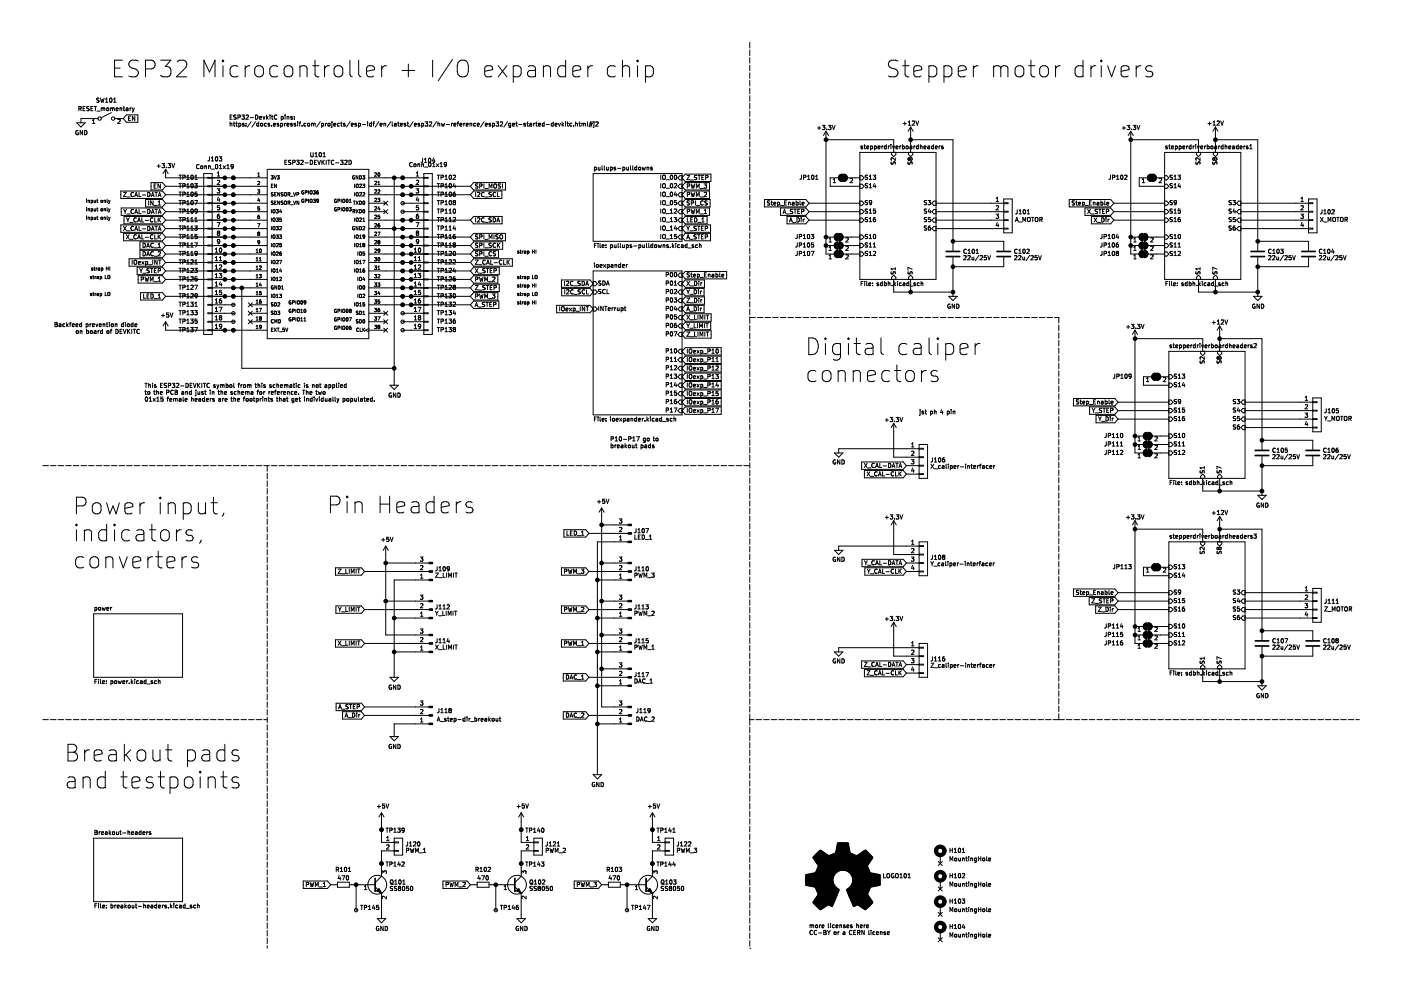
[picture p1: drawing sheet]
<svg xmlns="http://www.w3.org/2000/svg" width="297mm" height="210mm" viewBox="0 0 297 210" stroke-linecap="round" stroke-linejoin="round" font-family="sans-serif">
<path d="M.1 0h297v209.9h-297z" fill-rule="evenodd" fill="#fff" stroke="#fff" stroke-width=".35"/>
<g fill="none" stroke="#000" stroke-width=".21">
<path d="M24.3 14.4h1.2M26 12.8h-1.7v3.5h1.7M29.3 12.9l-1.3-.1a.86 .86 0 0 0-.7 .8 .86 .86 0 0 0 .7 .8 1.29 1.29 0 0 1 1.3 .9 .9 .9 0 0 1-.6 1l-1.4-.2M30.8 14.6h1.4a.96 .96 0 0 0 .7-.9 .96 .96 0 0 0-.7-.9h-1.4v3.5M34 12.8h2.2l-1.1 1.3a.96 .96 0 0 1 1.1 .7v.8l-.3 .5-.3 .2h-1l-.6-.3M37.6 13.1l.5-.3h.8a.96 .96 0 0 1 .5 1.5l-2 2h2.2M43.2 16.3v-3.5l1.2 2.5 1.2-2.5v3.5M47.3 12.8v.3M47.3 13.9v2.4M47.3 12.8l-.2 .1 .2 .2M47.3 12.8l.1 .1-.1 .2M50.5 14.1l-.4-.2h-.6l-.4 .2-.3 .5v1l.3 .5 .4 .2h.6l.4-.2"/>
<path d="M52 13.9v2.4M53 13.9a.9 .9 0 0 0-1 .7M54.2 14.3a.96 .96 0 0 1 .9-.4 .96 .96 0 0 1 .8 .7v1a.96 .96 0 0 1-1 .7 .96 .96 0 0 1-.9-.7v-1zM58.9 14.1l-.4-.2h-.6l-.4 .2-.3 .5v1l.3 .5 .4 .2h.6l.4-.2M60.6 14.1a.96 .96 0 0 1 1.5 .5v1a.96 .96 0 0 1-.9 .7 .96 .96 0 0 1-1-.7v-1zM63.6 14.3a.88 .88 0 0 1 1.5 .1v1.9M63.6 13.9v2.4M66.3 13.9h1.3M66.8 12.8v3l.2 .3 .6 .2M68.8 13.9v2.4M69.8 13.9a.9 .9 0 0 0-1 .7M71 14.3a.96 .96 0 0 1 .9-.4 .96 .96 0 0 1 .8 .7v1a.96 .96 0 0 1-.9 .7 .96 .96 0 0 1-1-.7v-1z"/>
<path d="M74.2 12.8v3l.2 .3 .3 .2M76 12.8v3l.2 .3 .3 .2M77.7 15.1l1.7-.3-.2-.7-.3-.2h-.7l-.3 .2-.2 .3v1.4l.2 .3 .3 .2h.7l.3-.2M80.9 13.9v2.4M81.9 13.9a.9 .9 0 0 0-1 .7M85.2 14.9h2.7M86.6 13.6v2.7M91.7 12.8v3.5M95.9 12.6l-3 4.5M97.1 13.3a1.18 1.18 0 0 1 1.4-.5 1.18 1.18 0 0 1 .8 1.1v1.2a1.18 1.18 0 0 1-1.2 1.2 1.18 1.18 0 0 1-1.2-1.2v-1.2zM102.8 15.1l1.6-.3-.1-.7-.4-.2h-.6l-.4 .2-.1 .3v1.4l.1 .3 .4 .2h.6l.4-.2M105.6 13.9l1.9 2.4"/>
<path d="M107.5 13.9l-1.9 2.4M108.8 14.1l.4-.2h.6l.4 .2 .3 .5v1l-.3 .5-.4 .2h-.6l-.4-.2M108.8 13.9v3.6M112 14.1l.4-.2h.6l.4 .2 .1 .3v1.9M113.5 14.8l-.3 .1h-.8a.69 .69 0 0 0-.6 .7 .69 .69 0 0 0 .6 .7h.8l.3-.2M115.2 14.3a.88 .88 0 0 1 1.5 .1v1.9M115.2 13.9v2.4M119.9 14.1l-.3-.2h-.7l-.3 .2-.4 .5v1l.4 .5 .3 .2h.7l.3-.2M119.9 12.8v3.5M121.4 15.1l1.7-.3-.1-.7-.4-.2h-.7l-.3 .2-.2 .3v1.4l.2 .3 .3 .2h.7l.4-.2M124.6 13.9v2.4M125.6 13.9a.9 .9 0 0 0-1 .7"/>
<path d="M130.5 14.1l-.4-.2h-.7l-.3 .2-.3 .5v1l.3 .5 .3 .2h.7l.4-.2M132 14.3a.88 .88 0 0 1 1.5 .1v1.9M132 12.8v3.5M135.2 12.8v.3M135.2 13.9v2.4M135.2 12.8l-.2 .1 .2 .2M135.2 12.8l.1 .1-.1 .2M136.9 14.1l.3-.2h.7l.3 .2 .3 .5v1l-.3 .5-.3 .2h-.7l-.3-.2M136.9 13.9v3.6M159 9v1.2M159 10.6v1.2M159 12.2v1.2"/>
<path d="M159 13.8v1.2M159 15.4v1.2M159 17.1v1.1M159 18.7v1.2M190.4 12.9l-1.4-.1a.86 .86 0 0 0-.7 .8 .86 .86 0 0 0 .7 .8 1.29 1.29 0 0 1 1.4 .9 .9 .9 0 0 1-.7 1l-1.3-.2M191.4 13.9h1.3M191.9 12.8v3l.2 .3 .6 .2M193.7 15.1l1.7-.3-.1-.7-.4-.2h-.6l-.4 .2-.2 .3v1.4l.2 .3 .4 .2h.6l.4-.2M196.9 14.1l.4-.2h.7l.5 .4 .1 .3v1l-.3 .5-.3 .2h-.7l-.4-.2M196.9 13.9v3.6M200.1 14.1l.4-.2h.6l.4 .2 .3 .5v1l-.3 .5-.4 .2h-.6l-.4-.2M200.1 13.9v3.6"/>
<path d="M203.2 15.1l1.7-.3-.2-.7-.4-.2h-.6l-.4 .2-.1 .3v1.4l.1 .3 .4 .2h.6l.4-.2M206.4 13.9v2.4M207.4 13.9a.9 .9 0 0 0-1 .7M210.7 14.3a.88 .88 0 0 1 1.5 .1M210.7 13.9v2.4M212.2 14.4l.2-.3 .3-.2 .8 .2 .2 .3v1.9M212.2 14.4v1.9M215.4 14.3a.96 .96 0 0 1 .9-.4 .96 .96 0 0 1 .8 .7v1a.96 .96 0 0 1-1 .7 .96 .96 0 0 1-.9-.7v-1zM218.1 13.9h1.3M218.6 12.8v3l.1 .3 .7 .2M220.8 14.1a.96 .96 0 0 1 1.5 .5v1a.96 .96 0 0 1-.9 .7 .96 .96 0 0 1-1-.7v-1zM223.8 13.9v2.4"/>
<path d="M224.8 13.9a.9 .9 0 0 0-1 .7M229.6 14.1l-.3-.2h-.7l-.5 .4-.2 .3v1l.4 .5 .3 .2h.7l.3-.2M229.6 12.8v3.5M231.3 13.9v2.4M232.3 13.9a.9 .9 0 0 0-1 .7M233.5 12.8v.3M233.5 13.9v2.4M233.5 12.8l-.2 .1 .2 .2M233.5 12.8l.2 .1-.2 .2M234.8 13.9l.9 2.4 .8-2.4M237.7 15.1l1.7-.3-.2-.7-.3-.2h-.7l-.3 .2-.2 .3v1.4l.2 .3 .3 .2h.7l.3-.2M240.9 13.9v2.4"/>
<path d="M241.9 13.9a.9 .9 0 0 0-1 .7M244.3 14.1l-.9-.2-.3 .2-.2 .3 .2 .5 1.2 .4 .1 .3-.1 .5-.4 .2h-.7l-.3-.2M16.3 26h1.8l-.9 .9zM16.6 27.7a.41 .41 0 0 0-.6 .4 .41 .41 0 0 0 .6 .4v-.3h-.2M16.7 23.1l.4-.1 .1-.3-.5-.1v.9M16.9 23.1l.3 .4M17.5 27.7v.9l-.5-.9v.9M17.6 23h.3M17.9 27.7a.45 .45 0 0 1 .6 .4 .45 .45 0 0 1-.6 .5zM18 22.6h-.4v.9h.4M18.9 22.6l-.5 .1a.38 .38 0 0 0 .5 .4l-.1 .3h-.4M19.3 23h.3"/>
<path d="M19.6 26.2h.5M19.6 25.5l.3-.2v.9M19.7 22.6h-.4v.9h.4M20 22.6h.5M20.2 22.6v.9M20.5 21.1l.1 .1M20.6 23.6h.6M20.6 21.2l.3 .1 .1 .2-.2 .2-.3-.1M20.8 25.1h-3.6v.9M21 20.8h-.4l-.1 .3M21.3 20.8l.2 .9 .2-.7 .2 .7 .2-.9M21.5 22.9v.6"/>
<path d="M21.5 23l.2-.1 .1 .1M21.8 23v.5M21.8 23l.4-.1v.6M22.4 21l.2-.2v.9M22.4 21.7h.5M22.7 23h.3v.4h-.3zM23.3 20.9l.1-.1a.44 .44 0 0 1 .3 .4 .44 .44 0 0 1-.3 .4l-.2-.3zM23.5 22.9v.6M23.5 23l.2-.1 .2 .1M23.6 23.9l-2.1 1.1M23.7 21.6h-.1M23.9 23l.3-.1v.6"/>
<path d="M23.9 23v.5M24.1 21l.2-.2v.9M24.1 21.7h.5M24.3 25.1h1.8M24.6 23.2l.4-.1v-.2l-.4 .1 .1 .4h.3M25 25.4l.3-.1 .2 .2-.6 .7h.6M25.4 23l.4-.1v.6M25.4 22.9v.6M26.1 22.9h.4M26.2 22.6v.7l.3 .2M26.8 22.9h.3v.6M26.8 24.4h2.4v1.5h-2.4l-.7-.8z"/>
<path d="M27.1 23.1l-.4 .2 .1 .2 .3-.1M27.2 25.1h.3M27.6 22.9v.6M27.7 24.6h-.5v.9h.5M27.8 22.9l-.2 .2M28 22.9l.3 .6M28.3 23.5l-.3 .3M28.5 22.9l-.2 .6M28.6 24.6v.9l-.5-.9v.9M32 38.7h2.4l.7 .8-.7 .8h-2.4zM32.7 39.4h.3M33.1 39h-.4v.9h.4"/>
<path d="M33.3 35.2h.7M33.7 34.9v.7M34 39v.9l-.5-.9v.9M34.3 34.7h.6l-.3 .3 .3 .1v.4h-.6M35.1 39.5h21.6M35.1 35.9v1.8h21.6M35.1 35.9l-.5 .9M35.1 35.9l.6 .9M35.3 35.5v.1M35.6 34.7h.6l-.3 .3 .2 .1v.4h-.5M36.4 34.7l.3 .9 .3-.9M37.9 37.1h.6"/>
<path d="M37.9 38.9h.6M38.2 37.1v.9M38.2 38.9v.9M38.8 39.4h.4v-.4l-.4-.1v.9M38.8 37.6h.4v-.4l-.4-.1v.9M39.6 39.2l.3-.3v.9M39.6 37.4l.3-.3v.9M39.6 38h.5M39.6 39.8h.5M40.5 37.2l.2-.1a.44 .44 0 0 1 .3 .5 .44 .44 0 0 1-.4 .4l-.1-.3zM40.5 39l.2-.1a.44 .44 0 0 1 .3 .5 .44 .44 0 0 1-.4 .4l-.1-.3zM41.3 38.9h.5l-.3 .4 .3 .1v.3h-.5"/>
<path d="M41.3 37.4l.3-.3v.9M41.3 38h.5M42.2 35a.4 .4 0 0 0-.6 .3 .4 .4 0 0 0 .6 .4M42.6 35.3h.4l-.1 .4h-.3zM43.2 36.8h1.8v34.1h-1.8zM43.4 35.3l.3-.1 .1 .6M43.4 35.2v.6M44.2 35.3l.4-.1v.6M44.2 35.2v.6M44.4 33.2v.8l-.3 .1M44.8 33.5l.2-.3v.9M44.8 34.1h.5"/>
<path d="M44.8 35.9h.7M45 37.6h-.9v.2h.9M45 39.4h-.9v.2h.9M45.7 33.3l.2-.1a.44 .44 0 0 1 .3 .5 .44 .44 0 0 1-.4 .4l-.2-.3zM45.8 35l.1-.1a.44 .44 0 0 1 .3 .4 .44 .44 0 0 1-.4 .4l-.1-.3zM46.1 38.3l.3-.1 .2 .3-.6 .6h.6M46.1 36.7l.2-.3v.9M46.1 37.3h.5M46.5 33.2h.5l-.3 .4 .3 .1v.4h-.5M46.5 35.1l.3-.2v.9M46.5 35.8h.5M47.3 35.2l.5 .6"/>
<path d="M47.8 35.2l-.5 .6M48.1 35.1l.3-.2v.9M48.1 35.8h.5M48.8 25.8v.9M48.8 24.8h.3M48.8 26.2h.3l.1 .5M49.2 24.4h-.4v.9h.4M49.5 35.3l-.2 .1h-.3v-.4l.3-.1 .2 .1-.1 .6-.4 .2M49.5 26.1h.3M49.5 39.5h.1M49.5 37.7h.1M49.6 25.8v.8l.2 .1"/>
<path d="M50 26.1h.3M50.1 24.4l-.5 .1a.38 .38 0 0 0 .4 .4v.3h-.4M50.1 25.8v.8l.2 .1M50.5 24.9l.4-.1v-.3l-.4-.1v.9M50.6 26.2l.3-.1 .2 .2-.1 .4h-.4M50.6 26.1v.9M51.3 24.4h.5l-.3 .3 .3 .1v.4h-.5M51.4 26.3l.4 .3-.1 .1h-.3M51.4 26.3h.1M51.7 26.2l-.3 .1M52.2 26.7h.1M52.2 26.2v.1"/>
<path d="M52.2 24.5l.3-.1 .2 .2-.6 .7h.6M53.1 24.9h.6M53.2 25.8l-.7 1.2M54.2 24.4a.45 .45 0 0 1 .5 .4 .45 .45 0 0 1-.5 .5zM54.2 25.8l-.8 1.2M54.7 36.9l.2-.3v.8M54.7 38.5l.2-.1 .2 .2-.5 .6h.5M54.7 37.4h.4M54.9 25.8v.9h-.4v-.5h.4M55 25l.5-.1-.1-.2-.4 .1 .1 .4h.3M55.3 26.2h.4l-.1 .5h-.3zM55.8 24.7l.2 .6 .2-.6"/>
<path d="M56.5 26.2l-.3-.1-.1 .2v.4h.4M56.5 24.4v.9M56.6 24.9l.3 .4M56.7 35.9h21.5v35.9h-21.5zM56.8 26.3l.4 .3-.1 .1h-.3M56.8 26.3h.1M56.9 24.7l-.4 .3M57.2 26.2l-.4 .1M57.3 24.4v.1M57.3 24.7v.6M57.5 37.2h.4l-.2 .3 .2 .1v.3h-.4M57.5 39.4h.3"/>
<path d="M57.6 24.7h.3M57.6 26.7h.1M57.7 24.4v.8l.2 .1M57.9 39h-.4v.8h.4M58 26.4h.4v-.2l-.4 .1v.4h.4M58.1 37.2l.3 .8 .2-.8M58.6 39v.8l-.4-.8v.8M58.7 24.5a.4 .4 0 0 0-.6 .3 .4 .4 0 0 0 .6 .4M58.7 26.3l.4 .3-.1 .1h-.3M58.7 26.3h.1M58.8 37.2h.4l-.2 .3 .2 .1v.3h-.4M59.1 26.2l-.4 .1"/>
<path d="M59.5 26.2l.3-.1 .1 .2v.4h-.4M59.5 26.1v.9M59.6 24.7h.3l.2 .2-.1 .3h-.4M59.6 24.7v.9M60.3 26.1v.6M60.4 34.4h.3M60.4 24.4v.1M60.4 24.7v.6M60.6 26.1l-.3 .2M60.8 34h-.4v.9h.4M60.8 26.4h.5l-.1-.2-.4 .1 .1 .4h.3M60.9 24.8l.3-.1 .1 .6"/>
<path d="M60.9 24.7v.6M61.6 26.3l.4 .3-.1 .1h-.3M61.6 26.3h.1M61.7 34l-.5 .1a.38 .38 0 0 0 .4 .4v.3h-.4M62 26.2l-.4 .1M62 24.7l-.4 .1 .4 .2v.2h-.4M62.1 34.4h.4v-.3l-.4-.1v.9M62.3 26.3l.4 .3-.1 .1h-.3M62.3 26.3h.1M62.4 25.2v.1M62.4 24.7h.1M62.4 24.7v.1"/>
<path d="M62.7 26.2l-.4 .1M62.9 34h.5l-.3 .3 .3 .1v.4h-.5M63.1 25.8v.1M63.1 26.1v.6M63.4 26.1h.3M63.7 25.8l-.2 .2v.7M63.8 34.1l.3-.1 .2 .2-.6 .7h.6M64 26.7h.1M64.7 34.5h.7M64.9 26.2l-.3-.1-.2 .2 .1 .4h.4M65.2 26.2h.4v.5h-.4zM65.8 34a.45 .45 0 0 1 .5 .4 .45 .45 0 0 1-.5 .5z"/>
<path d="M65.9 32.3v.8l.2 .1 .3-.1v-.8M66.1 26.2l.2-.1 .1 .2M66.1 26.1v.6M66.4 26.3l.4-.1v.5M66.4 26.3v.4M66.7 34.4h.3M66.8 32.6l.2-.3v.9M66.8 33.2h.5M67.1 34h-.4v.9h.4M67.4 34l.3 .9 .3-.9M67.7 32.4l.2-.1a.44 .44 0 0 1 .3 .5 .44 .44 0 0 1-.4 .4l-.2-.3zM67.9 25.8l-.8 1.2"/>
<path d="M68.2 26.2l.2-.1 .2 .2-.1 .4h-.3M68.2 26.1v.9M68.3 34v.9M68.4 34.4l.4 .5M68.5 33.2h.5M68.5 32.6l.2-.3v.9M68.8 34l-.5 .5M69 26.1v.6M69.2 34v.9M69.3 26.1l-.3 .2M69.5 34h.5M69.6 26.2h.3v.5h-.3z"/>
<path d="M69.7 34v.9M70.4 25.8v.1M70.4 26.1v.8l-.2 .1M70.8 26.4h.4l-.1-.2-.3 .1v.4h.3M70.8 34.1a.4 .4 0 0 0-.6 .3 .4 .4 0 0 0 .6 .4M71.2 34.5h.6M72 26.2l-.3-.1-.2 .2 .1 .4h.4M72.2 34h.5l-.3 .3 .3 .1v.4h-.5M72.2 26.1h.4M72.3 25.8v.8l.3 .1M72.8 26.3l.4 .3-.1 .1h-.3M72.8 26.3h.1"/>
<path d="M73.1 34.1l.3-.1 .2 .2-.6 .7h.6M73.2 26.2l-.4 .1M74 34a.45 .45 0 0 1 .5 .4 .45 .45 0 0 1-.5 .5zM74.2 25.8l-.8 1.2M74.5 26.4h.4v-.2l-.4 .1v.4h.4M75.2 37.3a.33 .33 0 0 0-.5 .3 .33 .33 0 0 0 .5 .3v-.2h-.2M75.2 39v.8M75.2 26.3l.4 .3-.1 .1h-.3M75.2 26.3h.1M75.5 39.1h.4v.6h-.4zM75.6 26.2l-.4 .1M75.9 37.2v.8l-.4-.8v.8"/>
<path d="M76 26.2l.3-.1 .1 .2v.4h-.4M76 26.1v.9M76.2 39.1l.3-.1 .2 .2-.5 .6h.5M76.2 37.2a.36 .36 0 0 1 .5 .4 .36 .36 0 0 1-.5 .4zM76.8 26.4h.7M76.9 37.2h.4l-.2 .3 .2 .1M76.9 39h.4l-.2 .3 .2 .1v.3M76.9 39.7h.1M76.9 39.7h.4M77.3 37.6h.1M77.3 37.6v.3h-.4M77.3 39.7h.1"/>
<path d="M77.9 25.8v.1M77.9 26.1v.6M78.2 39.5h21.5M78.2 37.7h11.7M78.7 25.8v.9h-.3v-.5h.3M79 26.1h.4M79.4 25.8l-.2 .2v.7M79.4 36.7l.3-.1 .2 .3-.5 .5h.5M79.4 38.5l.3-.1 .2 .2-.5 .6h.5M80.1 39.2h.4M80.1 38.6l.2-.2v.8M80.2 36.7l.1-.1a.33 .33 0 0 1 .3 .4 .33 .33 0 0 1-.4 .3z"/>
<path d="M80.3 25.8l-.7 1.2M80.6 26.4h.4v-.2l-.4 .1v.4h.4M81.4 26.2h.3l.1 .5M81.4 26.1v.6M82.9 25.8l-.8 1.2M83.2 25.8v.8l.1 .1M83.6 37.7v44M83.6 26.2l.4 .1v.4h-.3l-.1-.3h.4M84.3 26.1h.3M84.4 25.8v.8l.2 .1M84.9 26.4h.4v-.2l-.4 .1v.4h.4M85.4 39.5h.1"/>
<path d="M85.4 37.7h.1M85.7 26.3l.4 .3-.2 .1h-.2M85.7 26.3h.1M86 26.2l-.3 .1M86.3 26.1h.4M86.4 25.8v.8l.3 .1M87.4 34.5a.4 .4 0 0 0-.6 .4 .4 .4 0 0 0 .6 .4M87.6 25.8l-.8 1.2M87.8 34.8l.2-.1 .2 .2-.2 .4-.3-.1zM87.9 26.4h.4l-.1-.2-.3 .1v.4h.3M88.3 38.3l.3-.1 .2 .3-.6 .6h.6M88.3 37.3h.5"/>
<path d="M88.3 36.7l.2-.3v.9M88.6 34.8h.3l.1 .5M88.6 34.7v.6M88.6 26.3l.4 .3-.1 .1h-.3M88.6 26.3h.1M89 26.2l-.4 .1M89.4 26.2l.2-.1 .2 .2-.1 .4h-.3M89.4 26.1v.9M89.4 34.8h.4v.5M89.4 34.7v.6M89.6 33.5v.8l-.3 .1M89.9 36.8h1.8v34.1h-1.8z"/>
<path d="M89.9 37.6h.9v.2h-.9M89.9 39.4h.9v.2h-.9M90 33.8l.2-.3v.9M90 34.4h.5M90 35.4h.7M90.1 25.8h.6l-.3 .4 .2 .1v.4h-.5M91 25.9l.4-.1 .1 .3-.5 .6h.5M91.1 34.4a.46 .46 0 0 1-.3-.4 .46 .46 0 0 1 .4-.4 .6 .6 0 0 1-.1 .8M91.1 34.4h.1M91.1 34.4a.46 .46 0 0 0-.3 .5 .46 .46 0 0 0 .4 .4l.2-.3-.1-.5M91.2 34.4v.1M91.2 34.5h.1"/>
<path d="M91.7 34.7l.3-.3v.9M91.7 35.3h.5M91.9 33.5l-.2 .6h.6M92.1 33.8v.6M92.5 34.7l.5 .6M92.6 25.8l-.8 1.2M92.7 37.1h.5M92.7 38.9h.5M92.9 26.2h.3v.5M92.9 25.8v.9M92.9 37.1v.9M92.9 38.9v.9"/>
<path d="M93 34.7l-.5 .6M93.3 34.7l.3-.3v.9M93.3 35.3h.5M93.5 37.6h.4l.1-.4-.5-.1v.9M93.5 39.4h.4l.1-.4-.5-.1v.9M93.6 26.1l.1 .6 .2-.4 .2 .4 .2-.6M94.4 39.2l.2-.3v.9M94.4 37.4l.2-.3v.9M94.4 38h.5M94.4 39.8h.5M94.6 26.4h.7M94.7 34.8l-.2 .2h-.3v-.5l.3-.1 .2 .2-.1 .5-.4 .2"/>
<path d="M95.3 39l.1-.1a.44 .44 0 0 1 .3 .5 .44 .44 0 0 1-.4 .4l-.1-.3zM95.3 37.2l.1-.1a.44 .44 0 0 1 .3 .5 .44 .44 0 0 1-.4 .4l-.1-.3zM95.7 26.1v.6M96 26.1l-.3 .2M96.1 37.2l.3-.1 .2 .3-.6 .6h.6M96.2 26.4h.5l-.1-.2-.4 .1 .1 .4h.3M96.3 38.9l-.2 .6h.5M96.5 39.2v.6M96.9 26.1h.4M97.3 25.8l-.3 .2v.7M97.5 26.4h.4v-.2l-.4 .1 .1 .4h.3M98.3 26.1v.6"/>
<path d="M98.6 26.1l-.3 .2M98.8 26.4h.5l-.1-.2-.4 .1 .1 .4h.3M99.6 26.2h.4v.5M99.6 26.1v.6M100.4 38.7h6.8v1.6h-6.8l-.7-.8zM100.8 26.2l-.2-.1-.2 .2 .1 .4h.3M101.2 26.4h.4v-.2l-.4 .1v.4h.4M101.3 39l-.5 .1a.38 .38 0 0 0 .5 .4l-.1 .3h-.4M101.7 39.5l.4-.1 .1-.3-.5-.1v.9M102.6 39v.9M102.6 25.8l-.7 1.2M102.8 40h.7"/>
<path d="M102.9 26.4h.4v-.2l-.4 .1v.4h.4M103.7 26.3l.3 .3-.1 .1h-.2M103.7 26.3h.1M103.7 39.9v-.9l.3 .6 .3-.6v.9M104 26.2l-.3 .1M104.4 26.2l.3-.1 .2 .2-.1 .4h-.4M104.4 26.1v.9M104.7 39.1l.2-.1 .3 .1v.7h-.5zM105.2 25.8h.5l-.3 .4 .3 .1v.4h-.5M106.1 25.9l.3-.1 .2 .3-.6 .6h.6M106.1 39l-.4 .1a.38 .38 0 0 0 .4 .4v.3h-.5M106.5 39v.9"/>
<path d="M107.6 25.8l-.8 1.2M108.3 26.2l-.3-.1-.1 .2v.4h.4M108.3 26.1v.8l-.2 .1h-.2M108.7 26.4h.4v-.2l-.4 .1v.4h.4M109.3 26.1h.4M109.5 25.8v.8l.2 .1M110 26.4h.7M111.1 26.3l.3 .3-.1 .1h-.2M111.1 26.3h.1M111.4 26.2l-.3 .1M111.7 26.1h.3M111.8 25.8v.8l.2 .1"/>
<path d="M112.3 26.2l.4 .1v.4h-.3l-.1-.3h.4M113.2 26.1v.6M113.4 26.1l-.2 .2M113.6 26.1h.3M113.7 25.8v.8l.2 .1M114.2 26.4h.4v-.2l-.4 .1v.4h.4M115.4 25.8v.9h-.4v-.5h.4M115.8 26.4h.7M117.3 25.8v.9h-.3l-.1-.5h.4M117.7 26.4h.4v-.2l-.4 .1v.4h.4M118.4 26.1l.2 .6 .2-.6M119.2 25.8v.9"/>
<path d="M119.3 26.4l.2 .3M119.5 26.1l-.3 .4M119.9 25.8v.1M119.9 26.1v.6M120.2 26.1h.3M120.3 25.8v.8l.2 .1M121.2 26.2l-.2-.1-.2 .2 .1 .4h.3M121.6 26.7h.1M122 26.2h.4v.5M122 25.8v.9M122.7 26.1h.4M122.9 25.8v.8l.2 .1"/>
<path d="M123.4 26.2l.2-.1 .2 .2M123.4 26.1v.6M123.8 26.3l.3-.1v.5M123.8 26.3v.4M124.6 25.8v.8l.1 .1M124.9 26.5h.6M125 26.1h.6M125.2 25.8l-.2 1.1M125.5 25.8l-.2 1.1M125.8 27h.1M125.8 36.8h18.8v14.4h-18.8zM125.9 25.8v.1"/>
<path d="M125.9 26.1v.8l-.1 .1M126 36h.4v-.5h-.4v.8M126.3 25.9l.4-.1 .1 .3-.5 .6h.5M126.8 35.4l.1 .6h.3M127.2 35.4v.6M127.6 35.1v.8l.2 .1M128.1 35.1v.8l.1 .1M128.6 35.4v.6h.4M129 35.4v.6M129.4 36h.4l-.1-.5h-.3v.8M130.5 35.5l-.3 .1 .3 .2v.2h-.3M130.9 35.7h.7"/>
<path d="M132.1 36h.3v-.5h-.3v.8M132.9 35.4v.6h.3M133.2 35.4v.6M133.7 35.1v.8l.1 .1M134.1 35.1v.8l.2 .1M135 35.5l-.3-.1-.1 .2 .1 .4h.3M135 35.1v.9M135.4 35.5h.4v.5h-.4zM136.2 35.4l.1 .6 .2-.4 .2 .4 .1-.6M137.2 35.4v.6M137.2 35.5h.3l.1 .5M138.3 35.5l-.4 .1 .4 .2v.2h-.4"/>
<path d="M140.1 37.1v.9M140.1 38.9v.9M140.5 37.3l.2-.2 .3 .2-.1 .7-.4-.1zM140.5 39.1l.2-.2 .3 .2-.1 .7-.4-.1zM141.2 38.1h.7M141.2 39.9h.7M142.2 39l.1-.1a.44 .44 0 0 1 .3 .5 .44 .44 0 0 1-.4 .4l-.1-.3zM142.2 37.2l.1-.1a.44 .44 0 0 1 .3 .5 .44 .44 0 0 1-.4 .4l-.1-.3zM143 39l.3-.1 .2 .3-.6 .6h.6M143 37.2l.2-.1a.44 .44 0 0 1 .3 .5 .44 .44 0 0 1-.4 .4l-.1-.3zM144.6 37.3h-.4l-.5 .4 .5 .5h.4M144.6 39h-.4l-.5 .5 .5 .4h.4"/>
<path d="M145.3 38.7h5.1v1.6h-5.1l-.7-.8zM145.3 36.9h5.4v1.6h-5.4l-.7-.8zM145.6 37.2h.6l-.6 .9h.6M145.7 39.5l.4-.1 .1-.3-.5-.1v.9M146.4 38.2h.6M146.5 39l.2 .9 .2-.7 .2 .7 .2-.9M147.6 39.9v-.9l.3 .6 .3-.6v.9M147.7 37.2l-.4 .1a.38 .38 0 0 0 .4 .5l-.1 .3h-.4M148 37.2h.5M148.2 37.2v.9M148.5 40h.6M148.8 37.6h.3"/>
<path d="M149.2 37.2h-.4v.9h.4M149.3 39h.5l-.3 .3 .3 .1v.4h-.5M150 37.2h-.4v.9M150 37.2l.1 .1M150.1 37.3l-.1 .3-.4 .1M159 20.3v1.2M159 21.9v1.2M159 23.5v1.2M159 25.1v1.2M159 26.8v1.1M159 28.4v1.2M159 30v1.2"/>
<path d="M159 31.6v1.2M159 33.2v1.2M159 34.8v1.2M159 36.4v1.2M159 38.1v1.1M159 39.7v1.2M169.9 37.1v.8l-.3 .1M170.4 37.6h.4v-.4l-.4-.1v.9M171.2 37.4l.3-.3v.9M171.2 38h.5M172.2 37.2l.1-.1a.44 .44 0 0 1 .3 .5 .44 .44 0 0 1-.4 .4l-.1-.3zM172.9 38h.5"/>
<path d="M172.9 37.4l.3-.3v.9M173.3 27.1h.7M173.7 26.8v.7M174.4 26.6h.5l-.3 .3 .3 .1v.4h-.5M175.1 29.6h14.4v2.7M175.1 27.8v26.1h1.8M175.1 27.8l-.5 .9M175.1 27.8l.6 .9M175.3 27.4v.1M175.6 26.6h.6l-.3 .3 .2 .1v.4h-.5M176.4 26.6l.3 .9 .3-.9M176.7 38.7h.5"/>
<path d="M176.7 38.1l.2-.3v.9M177.8 37.7h-1.8v1.8h6.3M178 37.2l.5-.2v1.4a.72 .72 0 0 1-.6-.4 .72 .72 0 0 1 .1-.8zM178.4 37.3h.7v.8h-.7zM178.9 37a.72 .72 0 0 1 .7 .7 .72 .72 0 0 1-.7 .7zM179.6 37.7h2.7M180.3 37.9l.3-.1 .2 .3-.6 .6h.6M180.3 37.9h.1M182.3 32.3h16.2v26.9h-16.2zM182.3 37.3h.5l.4 .4-.4 .5h-.5M182.3 39h.5l.4 .5-.4 .4h-.5M182.9 31l-.4 .1 .4 .2v.2h-.4"/>
<path d="M183.2 31h.3M183.3 30.7v.7l.2 .2M183.8 31.3l.4-.1-.1-.2-.3 .1v.4h.3M184 37.2h-.5a.38 .38 0 0 0 .4 .5v.3h-.5M184 39h-.5a.38 .38 0 0 0 .4 .5v.3h-.5M184.3 38h.5M184.3 39.8h.5M184.3 37.4l.3-.3v.9M184.3 39.2l.3-.3v.9M184.6 31h.2l.2 .1-.1 .4h-.3M184.6 31v.9M185.1 37.1h.6l-.3 .4 .2 .1v.3h-.5"/>
<path d="M185.4 38.9l-.2 .6h.5M185.4 31h.2l.2 .1-.1 .4h-.3M185.4 31v.9M185.6 39.2v.6M186.2 31.3l.4-.1-.1-.2-.3 .1v.4h.3M187 31v.6M187.2 31l-.2 .1M187.9 30.7v.8h-.3l-.1-.5h.4M188.3 31v.6M188.6 31l-.3 .1M188.9 30.7h.1M188.9 31v.6"/>
<path d="M189 34.3v.5a.38 .38 0 0 0 .5-.4h.3v.4M189 32.3v.5l.5 .4 .4-.4v-.5M189.2 31l.2 .6 .3-.6M189.8 33.5v.5l-.6-.5-.3 .1 .1 .4M190 31.3l.4-.1-.1-.2-.3 .1v.4h.3M190.8 31v.6M191 31l-.2 .1M191.3 30.7v.8h.4v-.5h-.4M191.5 26.2h.7M191.8 25.9v.6M192.1 31h.4v.5h-.4zM192.5 34.3l.1 .5a.38 .38 0 0 0 .5-.4h.3v.4"/>
<path d="M192.6 26.5h.5M192.6 25.9l.2-.3v.9M192.6 32.3v.5l.5 .4 .4-.4v-.5M192.9 33.6l-.2-.1-.2 .1 .2 .4 .2-.2M192.9 33.6l.2-.1 .3 .1-.2 .4-.3-.2M192.9 33.6v.2M193 31l.3 .1v.4l-.3 .1v-.3l.3-.1M193.1 29.6h8.9v23.5M193.1 26.9v5.4M193.1 26.9l-.6 .9M193.1 26.9l.5 .9M193.4 25.7l.4-.1 .1 .3-.5 .6h.5"/>
<path d="M193.8 31v.6M194 31l-.2 .1M194.2 25.6l.3 .9 .3-.9M194.7 30.7v.8h-.3l-.1-.5h.4M195.1 31h.4v.6M195.1 30.7v.9M195.9 31.3l.4-.1v-.2l-.4 .1v.4h.4M196.7 31l.4 .1v.4l-.3 .1-.1-.3 .4-.1M197.9 30.7v.8h-.3l-.1-.5h.4M198.3 31.3l.4-.1v-.2l-.4 .1v.4h.4M199.1 31v.6M199.4 31l-.3 .1"/>
<path d="M200 31l-.4 .1 .4 .2v.2h-.4M235.4 37.1v.8l-.3 .1M235.9 37.6h.4v-.4l-.4-.1v.9M236.7 38h.5M236.7 37.4l.3-.3v.9M237.7 37.2l.1-.1a.44 .44 0 0 1 .3 .5 .44 .44 0 0 1-.4 .4l-.1-.3zM237.9 27.1h.7M238.3 26.8v.7M238.4 37.2l.4-.1 .2 .3-.6 .6h.6M239 26.6h.5l-.3 .3 .3 .1v.4h-.5M239.7 29.6h14.4v2.7M239.7 27.8v26.1h1.8"/>
<path d="M239.7 27.8l-.5 .9M239.7 27.8l.6 .9M239.9 27.4v.1M240.3 26.6h.5l-.3 .3 .3 .1v.4h-.5M241.1 26.6l.3 .9 .3-.9M242.2 38.1l.2-.3v.9M242.2 38.7h.5M243.3 37.7h-1.8v1.8h5.4M243.5 37.2l.6-.2v1.4a.72 .72 0 0 1-.7-.4 .72 .72 0 0 1 .1-.8zM243.9 37.3h.7v.8h-.7zM244.4 37a.72 .72 0 0 1 .7 .7 .72 .72 0 0 1-.7 .7zM245.1 37.7h1.8"/>
<path d="M245.8 37.9l.3-.1 .2 .3-.6 .6h.6M246.9 32.3h16.2v26.9h-16.2zM246.9 37.3h.5l.4 .4-.4 .5h-.5M246.9 39h.5l.4 .5-.4 .4h-.5M247.5 31l-.4 .1 .4 .2v.2h-.4M247.8 31h.3M247.9 30.7v.7l.2 .2M248.4 31.3l.4-.1v-.2l-.4 .1v.4h.4M248.6 37.2h-.5a.38 .38 0 0 0 .4 .5v.3h-.4M248.6 39h-.5a.38 .38 0 0 0 .4 .5v.3h-.4M248.9 38h.5M248.9 39.8h.5"/>
<path d="M248.9 39.2l.3-.3v.9M248.9 37.4l.3-.3v.9M249.2 31h.3l.1 .1-.1 .4h-.3M249.2 31v.9M249.7 37.1h.6l-.3 .4 .2 .1v.3h-.5M250 38.9l-.2 .6h.5M250 31h.3l.1 .1-.1 .4h-.3M250 31v.9M250.2 39.2v.6M250.8 31.3l.4-.1v-.2l-.4 .1v.4h.4M251.6 31v.6M251.8 31l-.2 .1"/>
<path d="M252.5 30.7v.8h-.3l-.1-.5h.4M253 31v.6M253.2 31l-.2 .1M253.5 30.7h.1M253.5 31v.6M253.6 34.3v.5a.38 .38 0 0 0 .5-.4h.3v.4M253.7 32.3v.5l.4 .4 .5-.4v-.5M253.9 31l.2 .6 .2-.6M254.4 33.5v.5l-.6-.5-.3 .1 .1 .4M254.6 31.3l.4-.1v-.2l-.4 .1v.4h.4M255.4 31v.6M255.6 31l-.2 .1"/>
<path d="M255.9 30.7v.8h.4v-.5h-.4M256.1 26.2h.7M256.5 25.9v.6M256.8 31h.3v.5h-.3zM257.2 34.3v.5a.38 .38 0 0 0 .5-.4h.3v.4M257.2 26.5h.5M257.2 25.9l.2-.3v.9M257.2 32.3v.5l.5 .4 .4-.4v-.5M257.5 33.6l.2-.1 .3 .1-.1 .4-.4-.2M257.5 33.6l-.2-.1-.2 .1 .2 .4 .2-.2M257.5 33.6v.2M257.6 31l.4 .1v.5h-.3l-.1-.3 .4-.1"/>
<path d="M257.7 29.6h9v23.5M257.7 26.9v5.4M257.7 26.9l-.5 .9M257.7 26.9l.5 .9M258 25.7l.4-.1 .1 .3-.5 .6h.5M258.4 31v.6M258.6 31l-.2 .1M258.8 25.6l.3 .9 .3-.9M259.3 30.7v.8h-.3l-.1-.5h.4M259.8 31h.3v.6M259.8 30.7v.9M260.5 31.3l.4-.1v-.2l-.4 .1 .1 .4h.3"/>
<path d="M261.3 31l.4 .1v.4l-.3 .1-.1-.3 .4-.1M262.5 30.7v.8h-.3l-.1-.5h.4M262.9 31.3l.4-.1v-.2l-.4 .1 .1 .4h.3M263.7 31v.6M264 31l-.3 .1M264.6 31l-.4 .1 .4 .2v.2h-.4M265 31.6h.5M265 30.9l.2-.2v.9M18.3 44v.1M18.3 42.2v.1M18.3 42.5v.4M18.3 44.3v.4"/>
<path d="M18.3 45.8v.1M18.3 46.1v.4M18.7 42.5v.4M18.7 44.3v.4M18.7 46.1v.4M18.7 46.1h.3v.4M18.7 42.5h.3v.4M18.7 44.3h.3v.4M19.2 58.8l.3 .2-.3 .1M19.2 58.7v.1M19.3 42.5h.3M19.3 42.9h.3"/>
<path d="M19.3 44.7h.3M19.3 46.5h.3v-.4h-.3v.7M19.3 42.5v.7M19.3 44.3v.7M19.3 44.3h.3M19.4 58.7h-.2M19.6 42.5h.1M19.6 44.3h.1M19.6 42.5v.4M19.6 44.3v.4M19.6 42.9h.1M19.6 44.7h.1"/>
<path d="M19.7 58.6h.2M19.7 56.9h-.3l.3 .4h-.3M19.8 58.4v.6l.1 .1M19.9 56.8h.3M20 46.1v.4h.3M20 42.5v.4h.2M20 44.3v.4h.2M20 56.6v.6l.2 .1M20.2 58.6v.5M20.3 42.5v.4M20.3 44.3v.4M20.3 46.1v.4"/>
<path d="M20.3 42.9h-.1M20.3 44.7h-.1M20.4 58.6l-.2 .2M20.4 56.8v.5M20.5 46.1h.3M20.5 42.5h.3M20.5 44.3h.3M20.6 44v.6l.2 .1M20.6 42.2v.6l.2 .1M20.6 58.7h.3v.4M20.6 45.8v.6l.2 .1M20.6 56.8l-.2 .2"/>
<path d="M20.8 56.9h.3v.4M20.9 58.8l-.3 .1 .1 .2h.2M21.1 57l-.3 .1 .1 .2h.2M21.2 58.7h.3M21.2 58.6v.7M21.4 42.5h.3v.4h-.3zM21.4 44.3h.3v.4h-.3zM21.4 46.1h.3v.4h-.3zM21.5 56.9l.3 .1-.1 .3h-.2M21.5 56.8v.7M21.5 58.7h.1M21.5 58.7v.3l-.3 .1"/>
<path d="M22.1 44.3h.2l.1 .4M22.1 46.1h.2l.1 .4M22.1 42.5v.4M22.1 44.3v.4M22.1 46.1v.4M22.1 42.5h.2l.1 .4M22.3 58.4v.7h.3M22.5 56.6v.7M22.5 56.9h.4M22.7 45.8l.1 .7M22.7 42.2l.1 .7M22.7 44l.1 .7"/>
<path d="M22.9 58.5h.4l-.1 .6-.3-.1zM22.9 56.6v.7M23 46.1l.2 .4M23 42.5l.2 .4M23 44.3l.2 .4M23.2 42.9l-.2 .3M23.2 44.7l-.2 .3M23.2 46.5l-.2 .3M23.3 56.6v.7M23.3 46.1l-.1 .4M23.3 42.5l-.1 .4M23.3 44.3l-.1 .4"/>
<path d="M25.6 40.5h8.8l.7 .8-.7 .8h-8.8zM25.6 47.7h8.8l.7 .8-.7 .8h-8.8zM25.7 44.1h8.7l.7 .8-.7 .8h-8.7zM26.2 40.8h.6l-.6 .9h.6M26.2 48l.6 .9M26.2 49.5h8.2l.7 .8-.7 .8h-8.2zM26.2 44.4l.3 .4M26.3 45.9h8.1l.7 .8-.7 .8h-8.1zM26.5 44.8v.5M26.8 48l-.6 .9M26.8 49.8l.6 .9M26.8 46.2l.3 .4"/>
<path d="M26.8 44.4l-.3 .4M26.9 45.4h.7M26.9 41.8h.7M26.9 49h.7M27.1 46.6v.5M27.4 54.9h7l.7 .8-.7 .7h-7zM27.4 49.8l-.6 .9M27.4 46.2l-.3 .4M27.5 47.2h.7M27.5 50.7h.7M28 55.1v.9M28.3 40.9a.4 .4 0 0 0-.5 .3 .4 .4 0 0 0 .5 .4"/>
<path d="M28.3 44.5a.4 .4 0 0 0-.5 .3 .4 .4 0 0 0 .5 .4M28.3 48.1a.4 .4 0 0 0-.5 .3 .4 .4 0 0 0 .5 .4M28.4 55.3l.2-.2 .4 .2-.1 .7-.5-.1zM28.6 48.9l.3-.9 .3 .9M28.6 45.3l.3-.9 .3 .9M28.6 41.7l.3-.9 .3 .9M28.7 45h.4M28.7 41.4h.4M28.7 48.6h.4M28.9 49.8a.4 .4 0 0 0-.5 .4 .4 .4 0 0 0 .5 .4M28.9 46.3a.4 .4 0 0 0-.5 .3 .4 .4 0 0 0 .5 .4M29.1 56.7h5.3l.7 .7-.7 .8h-5.3z"/>
<path d="M29.2 47.1l.3-.9 .3 .9M29.2 50.7l.3-.9 .3 .9M29.3 46.8h.4M29.3 50.4h.4M29.3 58.5h5.1l.7 .7-.7 .8h-5.1zM29.3 55.7h.5l-.1-.2-.4 .1 .1 .4h.3M29.5 44.4v.9h.4M29.5 40.8v.9h.4M29.5 48v.9h.4M29.6 56.9l.3 .5M29.7 51.3h4.7l.7 .8-.7 .7h-4.7zM29.7 53.1h4.7l.7 .8-.7 .7h-4.7z"/>
<path d="M29.9 57.4v.4M29.9 59.2h.5v-.4l-.5-.1v.9M30.1 46.2v.9h.4M30.1 49.8v.9h.4M30.1 55.4l.4 .6M30.2 41.3h.7M30.2 44.9h.7M30.2 48.5h.7M30.2 56.9l-.3 .5M30.3 57.9h.7M30.3 51.6a.45 .45 0 0 1 .5 .4 .45 .45 0 0 1-.5 .5zM30.3 53.4a.45 .45 0 0 1 .5 .4 .45 .45 0 0 1-.5 .5z"/>
<path d="M30.5 55.4l-.4 .6M30.8 58.7l.2 .9 .1-.6 .2 .6 .2-.9M30.8 46.7h.7M30.8 50.3h.7M30.9 42.3h3.5l.7 .8-.7 .8h-3.5zM30.9 55.5l.2-.1 .2 .2-.1 .4h-.3M30.9 55.4v.9M31.1 54.3l.3-.9 .3 .9M31.1 52.5l.3-.9 .3 .9M31.1 57.8h.5M31.2 54h.4M31.2 52.2h.4"/>
<path d="M31.3 40.8a.45 .45 0 0 1 .5 .4 .45 .45 0 0 1-.5 .5zM31.3 44.4a.45 .45 0 0 1 .5 .4 .45 .45 0 0 1-.5 .5zM31.3 48a.45 .45 0 0 1 .5 .4 .45 .45 0 0 1-.5 .5zM31.5 56.1h.7M31.5 42.6v.9M31.6 57.8h.1M31.7 57h-.5a.38 .38 0 0 0 .4 .5v.3M31.9 59.6v-.9l.3 .7 .3-.7v.9M31.9 56.9h.5M32.1 41.7l.3-.9 .3 .9M32.1 45.3l.3-.9 .3 .9M32.1 48.9l.3-.9 .3 .9"/>
<path d="M32.2 45h.4M32.2 41.4h.4M32.2 48.6h.4M32.2 56.9v.9M32.4 55.1v.9M32.4 49.8a.4 .4 0 0 0-.5 .4 .4 .4 0 0 0 .5 .4M32.4 46.3a.4 .4 0 0 0-.5 .3 .4 .4 0 0 0 .5 .4M32.5 42.6v.9l-.5-.9v.9M32.5 51.6a.4 .4 0 0 0-.6 .4 .4 .4 0 0 0 .6 .4M32.5 53.4a.4 .4 0 0 0-.6 .4 .4 .4 0 0 0 .6 .4M32.7 43.6h.7M32.7 54.3h.7"/>
<path d="M32.7 52.5h.7M32.7 59.7h.7M32.7 57.4h.3M32.8 46.2v.9h.4M32.8 49.8v.9h.4M32.8 40.8h.6M32.8 44.4h.6M32.8 48h.6M33.1 40.8v.9M33.1 44.4v.9M33.1 48v.9M33.1 56.9h-.4v.9h.4"/>
<path d="M33.3 55.1v.9l-.5-.9v.9M33.5 46.2v.9M33.5 49.8v.9M33.5 41.7l.3-.9 .3 .9M33.5 45.3l.3-.9 .3 .9M33.5 48.9l.3-.9 .3 .9M33.5 53.4h.4l.1 .2-.5 .7h.5M33.5 43.5h.5M33.5 42.8l.3-.2v.9M33.5 51.8l.3-.2v.9M33.5 59l.3-.3v.9M33.5 52.5h.5"/>
<path d="M33.5 59.6h.5M33.6 45h.4M33.6 55.1h.5M33.6 41.4h.4M33.6 48.6h.4M33.7 46.6l.3 .5M33.7 50.1l.3 .6M33.9 55.1v.9M34 57.4h-.5M34 57.3v-.3l-.5-.1v.9M34 57.3v.1M34 46.2l-.5 .5"/>
<path d="M34 49.8l-.5 .5M35.1 52.1h21.6M35.1 48.5h21.6M35.1 43.1h21.6M35.1 44.9h21.6M35.1 46.7h21.6M35.1 50.3h21.6M35.1 53.9h21.6M35.1 55.7h21.6M35.1 59.2h21.6M35.1 57.4h21.6M35.1 41.3h21.6"/>
<path d="M37.9 44.3h.6M37.9 40.7h.6M37.9 42.5h.6M37.9 55.1h.6M37.9 46.1h.6M37.9 49.7h.6M37.9 51.5h.6M37.9 53.3h.6M37.9 58.7h.6M37.9 56.9h.6M37.9 47.9h.6M38.2 40.7v.9"/>
<path d="M38.2 42.5v.9M38.2 44.3v.9M38.2 46.1v.9M38.2 47.9v.9M38.2 49.7v.9M38.2 51.5v.9M38.2 53.3v.9M38.2 55.1v.9M38.2 56.9v.9M38.2 58.7v.9M38.8 48.4l.4-.1v-.3l-.4-.1v.9M38.8 44.8l.4-.1v-.3l-.4-.1v.9"/>
<path d="M38.8 41.2h.4v-.4l-.4-.1v.9M38.8 55.6l.4-.1v-.3l-.4-.1v.9M38.8 43l.4-.1v-.3l-.4-.1v.9M38.8 46.6l.4-.1v-.3l-.4-.1v.9M38.8 52l.4-.1v-.3l-.4-.1v.9M38.8 57.3h.4v-.3l-.4-.1v.9M38.8 53.8l.4-.1v-.3l-.4-.1v.9M38.8 59.1h.4v-.3l-.4-.1v.9M38.8 50.2l.4-.1v-.3l-.4-.1v.9M39.6 44.6l.3-.3v.9M39.6 48.2l.3-.3v.9M39.6 53.5l.3-.2v.9"/>
<path d="M39.6 55.3l.3-.2v.9M39.6 42.8l.3-.3v.9M39.6 50l.3-.3v.9M39.6 54.2h.5M39.6 50.6h.5M39.6 52.4h.5M39.6 41l.3-.3v.9M39.6 46.4l.3-.3v.9M39.6 51.8l.3-.3v.9M39.6 57.1l.3-.2v.9M39.6 58.9l.3-.2v.9M39.6 59.6h.5"/>
<path d="M39.6 56h.5M39.6 57.8h.5M39.6 48.8h.5M39.6 43.4h.5M39.6 47h.5M39.6 45.2h.5M39.6 41.6h.5M40.5 57l.3-.1 .2 .2-.6 .7h.6M40.5 51.8l.2-.3v.9M40.5 55.2l.3-.1 .2 .2-.6 .7h.6M40.5 58.8l.3-.1 .2 .2-.6 .7h.6M40.5 54.2h.5"/>
<path d="M40.5 50.6h.5M40.5 52.4h.5M40.5 46.4l.2-.3v.9M40.5 48.2l.2-.3v.9M40.5 50l.2-.3v.9M40.5 53.5l.2-.2v.9M40.5 48.8h.5M40.5 47h.5M40.5 44.4l.2-.1a.44 .44 0 0 1 .3 .5 .44 .44 0 0 1-.4 .4l-.1-.3zM40.5 40.8l.2-.1a.44 .44 0 0 1 .3 .5 .44 .44 0 0 1-.4 .4l-.1-.3zM40.5 42.6l.2-.1a.44 .44 0 0 1 .3 .5 .44 .44 0 0 1-.4 .4l-.1-.3zM40.9 41.5l-.1 .1"/>
<path d="M41.3 56.9h.5l-.3 .3 .3 .1v.4h-.5M41.3 42.5h.6l-.4 .9M41.3 47.9h.5l-.3 .3 .3 .1v.4h-.5M41.3 51.5h.6l-.4 .9M41.3 46.4l.3-.3v.9M41.3 55.3l.3-.2v.9M41.3 56h.5M41.3 47h.5M41.3 41.5l.1 .1M41.4 41.1h.3M41.4 41.1l-.1 .1M41.4 41.6h.3"/>
<path d="M41.5 53.8l-.2-.3 .4-.2 .1 .2v.5l-.4 .2M41.5 44.9l-.2-.4 .4-.2 .1 .2v.5l-.4 .2M41.7 41.1l.1 .1M41.8 58.7h-.4l-.1 .4h.4l.1 .4h-.5M41.8 40.7h-.4l-.1 .5M41.8 49.7h-.4l-.1 .4h.4l.1 .4h-.5M41.8 41.2v.3M41.8 41.5l-.1 .1M41.8 44.7l-.1 .2M41.8 53.7l-.1 .1M45 44.8h-.9v.2h.9M45 43h-.9v.2h.9"/>
<path d="M45 57.4h-.9v.1h.9M45 48.4h-.9v.2h.9M45 46.6h-.9v.2h.9M45 59.2h-.9v.1h.9M45 50.2h-.9v.2h.9M45 53.8h-.9v.1h.9M45 55.6h-.9v.1h.9M45 41.2h-.9v.2h.9M45 52h-.9v.2h.9M45.6 53.5h.6M45.6 58.2l.3-.2v.9M45.6 52.8l.3-.2v.9"/>
<path d="M45.6 54.6l.3-.2v.9M45.6 56.4l.3-.2v.9M45.6 55.3h.6M45.6 57.1h.6M45.6 58.9h.6M46 47.2h.6l-.4 .9M46 40h.6l-.3 .4h.2v.4h-.5M46.1 49.2l.1 .2M46.1 49.2l.1-.2 .4 .2M46.1 49.2h.1M46.2 49.4l-.1 .2 .1 .3 .4-.2-.2-.3M46.2 49.4h.2"/>
<path d="M46.3 41.8l-.2 .6h.5M46.5 58h.5l-.3 .3 .3 .1v.4h-.5M46.5 56.3l.3-.1 .2 .2-.5 .7h.5M46.5 45.4l-.4 .2v.5l.1 .2 .3-.1v-.4l-.3-.1-.1 .2M46.5 54.6l.3-.2v.9M46.5 42.1v.6M46.5 55.3h.5M46.5 43.6h-.4v.4h.4v.4h-.4M46.6 52.7l.1-.1a.44 .44 0 0 1 .3 .4 .44 .44 0 0 1-.4 .4l-.1-.3zM46.6 51.2l-.2 .1h-.2l-.1-.4 .3-.1 .2 .2-.1 .5-.3 .2M46.6 49.2h.1M46.6 49.2l-.2 .2"/>
<path d="M46.7 59.7l-.2 .7h.6M49.5 59.2h.1M49.5 55.7h.1M49.5 57.4h.1M49.5 52.1h.1M49.5 50.3h.1M49.5 48.5h.1M49.5 53.9h.1M49.5 43.1h.1M49.5 46.7h.1M49.5 44.9h.1M49.5 41.3h.1"/>
<path d="M54.3 54.8l.2-.2v.7M54.3 58.4l.2-.2v.7M54.3 57.1h.4M54.3 58.9h.4M54.3 53.5h.4M54.3 53l.2-.2v.7M54.3 56.6l.2-.2v.7M54.3 55.3h.4M54.6 40.2h.5l-.3 .3 .2 .1v.3h-.4M54.6 47.4h.5l-.3 .7M54.7 46h.1M54.7 49.9h.1"/>
<path d="M54.7 45.9h.3M54.7 49.9h.3M54.7 45.9v.1M54.8 49.5l-.1 .4M54.8 49.5l-.1-.1 .1-.2 .3 .1-.2 .2M54.8 49.5h.1M54.8 42l-.1 .5h.4M54.9 49.5l.1 .4M55 58.2h.4l-.2 .3h.2v.3h-.4M55 42.3v.5M55 45.6l-.3 .2v.5h.3v-.3M55 54.8l.2-.2v.7"/>
<path d="M55 55.3h.4M55 44.1v.1M55 45.9v.1M55 56.4h.3l.1 .2-.4 .5h.4M55 44.2v.3h-.3M55 43.8h-.3v.4l.3-.1M55 56.4v.1M55 49.9h.1M55.1 52.9l.1-.1a.33 .33 0 0 1 .2 .4 .33 .33 0 0 1-.3 .3zM55.1 51.3l-.4 .1v-.3l.2-.1 .2 .1-.1 .5-.3 .1M55.1 52.8v.1M55.2 59.9l-.2 .6h.4"/>
<path d="M57.5 44.4v.7M57.5 46.2v.7M57.5 48v.7M57.5 49.8v.7M57.5 51.6v.7M57.5 53.4v.7M57.5 55.2v.7M57.5 57v.7M57.5 58.8v.7M57.5 41.1h.1M57.6 41.1l.3 .3-.4 .1M57.9 57.1h.4l-.1 .6-.3-.1z"/>
<path d="M57.9 44.5h.4l-.1 .6-.3-.1zM57.9 46.3h.4l-.1 .6-.3-.1zM57.9 48.1h.4l-.1 .6-.3-.1zM57.9 42.7l-.4 .1 .4 .3v.2h-.4M57.9 40.9h-.3l-.1 .2M58 55.2l.3 .1v.4l-.1 .2-.3-.1zM58.2 43h.3M58.2 41.2h.3M58.6 44.4h.4l-.2 .3 .2 .1v.3h-.4M58.6 46.2h.4l-.2 .3 .2 .1v.3h-.4M58.6 42.6h-.4v.8h.4M58.6 40.8h-.4v.8h.4"/>
<path d="M58.6 48h.4l-.2 .3 .2 .1v.3h-.4M58.6 49.8h.4l-.2 .3 .2 .1v.3h-.4M58.6 53.5l.3-.1 .1 .2-.4 .5h.4M58.6 51.7l.3-.1 .1 .2-.4 .5h.4M58.6 55.3l.3-.1 .1 .2-.4 .5h.4M58.6 57.2l.2-.2v.7M58.6 59l.2-.2v.7M58.6 57.7h.4M58.6 59.5h.4M59.3 49.8h.4l-.2 .3 .2 .1v.3h-.4M59.3 55.2h.4l-.3 .7M59.3 40.8v.8l-.4-.8v.8"/>
<path d="M59.3 42.6v.8l-.4-.8v.8M59.3 46.5v.1M59.3 48.1l.3-.1 .1 .2-.4 .5h.4M59.3 46.5h.3l.1 .3-.1 .1h-.3M59.3 58.8h.3l.1 .2-.4 .5h.4M59.3 48.1h.1M59.3 58.8v.1M59.5 44.4l-.2 .5h.4M59.5 57l-.2 .5h.4M59.6 43.3h.3M59.6 41.5h.3M59.6 53.4l-.3 .2v.4l.1 .1h.3l-.1-.4-.3 .1"/>
<path d="M59.6 44.7v.4M59.6 57.2v.5M59.7 51.6h-.4v.3h.3l.1 .4h-.4M59.7 46.2h-.4v.4M60 41.5h-.1M60 43.3h-.1M60 42.7l-.4 .1 .4 .3v.2M60 40.9l-.4 .1 .4 .3v.2M60.3 42.7h.4v.6l-.4-.1zM60.3 40.9h.4v.6h-.4zM61.1 41.2h.3v-.3l-.3-.1v.8M61.1 43h.3v-.3l-.3-.1v.8"/>
<path d="M61.2 41.2l.3 .4M61.2 43l.3 .4M61.6 43.4h.6M61.6 41.6h.6M62.2 42.6l.3 .8 .2-.8M62.2 40.8l.3 .8 .2-.8M62.9 41.2h.4v-.3l-.4-.1v.8M63.4 42.6v.8l-.5-.8v.8M64.4 40.5a.32 .32 0 0 0-.4 .3 .32 .32 0 0 0 .4 .3v-.3h-.1M64.4 42.3a.32 .32 0 0 0-.4 .3 .32 .32 0 0 0 .4 .3v-.3h-.1M64.7 42.6h.3l.1-.3-.4-.1v.7M64.7 40.8h.3l.1-.3-.4-.1v.7"/>
<path d="M65.4 40.4v.7M65.4 42.2v.7M65.8 42.3h.4l-.1 .6-.3-.1zM65.8 40.5h.4l-.1 .6-.3-.1zM66.4 42.2h.5l-.3 .3 .2 .1v.3h-.4M66.4 40.4h.5l-.3 .3 .2 .1v.3h-.4M67.1 40.7l.1 .4h.3M67.2 40.8h-.1M67.4 42.9h-.2M67.4 42.9h.1M67.5 42.6h-.3v-.3l.3 .1-.1 .5M67.5 40.4l-.2 .1-.2 .2"/>
<path d="M67.5 40.7l-.3 .1M67.5 40.7v.1M67.5 41.1h.1M67.5 40.8v.3M67.5 42.6h.1M67.5 42.5v.1M71.3 42.3a.32 .32 0 0 0-.4 .3 .32 .32 0 0 0 .4 .3v-.3h-.1M71.3 44.1a.32 .32 0 0 0-.4 .3 .32 .32 0 0 0 .4 .3v-.3h-.1M71.6 42.6h.4v-.3l-.4-.1v.7M71.6 44.4h.4v-.3l-.4-.1v.7M72.3 42.2v.7M72.3 44v.7"/>
<path d="M72.7 42.3h.4l-.1 .6-.3-.1zM73.5 42.3l.1-.1a.32 .32 0 0 1 .2 .4 .32 .32 0 0 1-.3 .3zM73.5 44.1l.1-.1a.32 .32 0 0 1 .2 .4 .32 .32 0 0 1-.3 .3zM74 44h.5l-.3 .3 .2 .1v.3M74 44.7h.1M74.1 42.9h.4M74.1 42.4l.2-.2v.7M74.1 44.7h.3M74.4 44.7h.1M74.8 44.8h.4v-.3l-.4-.1v.7M74.9 42.6h.4M75 44.8l.3 .3"/>
<path d="M75.1 42.6v.8M75.2 48.1a.33 .33 0 0 0-.5 .3 .33 .33 0 0 0 .5 .3v-.3h-.2M75.2 40.8v.8M75.2 46.2v.7M75.2 49.8v.7M75.2 51.6v.7M75.2 55.2v.7M75.2 57v.7M75.5 42.6l.5 .8M75.5 44.4l.5 .7M75.5 40.9h.4v.6h-.4zM75.5 46.3h.4v.6l-.4-.1z"/>
<path d="M75.5 49.9h.4v.6l-.4-.1zM75.5 51.7h.4v.6l-.4-.1zM75.5 55.3h.4v.6l-.4-.1zM75.5 57.1h.4v.6l-.4-.1zM75.9 53.4v.7M75.9 58.8v.7M75.9 48v.7l-.4-.7v.7M76 42.6l-.5 .8M76 44.4l-.5 .7M76.2 58.9h.4v.6l-.4-.1zM76.2 53.5h.4v.6l-.4-.1zM76.2 57.2l.2-.2v.7"/>
<path d="M76.2 44.4a.36 .36 0 0 1 .5 .4 .36 .36 0 0 1-.5 .3zM76.2 42.6a.36 .36 0 0 1 .5 .4 .36 .36 0 0 1-.5 .4zM76.2 48a.36 .36 0 0 1 .5 .4 .36 .36 0 0 1-.5 .3zM76.2 40.9l.3-.1 .2 .2-.5 .6h.5M76.2 46.3l.3-.1 .2 .2-.5 .5h.5M76.2 50l.2-.2v.7M76.2 51.8l.2-.2v.7M76.2 55.4l.2-.2v.7M76.2 55.9h.5M76.2 57.7h.5M76.2 50.5h.5M76.2 52.3h.5"/>
<path d="M76.9 55.2h.5l-.3 .7M76.9 40.9l.3-.1 .1 .2-.4 .6h.4M76.9 46.9h.4M76.9 54.1h.4M76.9 46.4l.2-.2v.7M77 44.5l.1-.1a.33 .33 0 0 1 .3 .4 .33 .33 0 0 1-.4 .3zM77 42.7l.1-.1a.33 .33 0 0 1 .3 .4 .33 .33 0 0 1-.4 .3zM77 43.3h.1M77 44.5h.1M77.1 51.9l-.2 .2 .2 .2 .2-.1-.1-.3M77.1 51.9l-.2-.1 .2-.2 .2 .1-.1 .2M77.1 51.9h.1"/>
<path d="M77.1 58.8l-.2 .5h.5M77.3 57l-.3 .2-.1 .4 .2 .1 .2-.1v-.3l-.4 .1M77.3 59v.5M77.3 48.1h-.4M77.3 48.1h.1M77.3 54.1h.1M77.3 53.4h-.3l-.1 .3h.4v.4M77.3 48.1v.2l-.4 .4h.4M77.3 50.1l-.3 .1v-.3l.2-.1 .1 .1v.5l-.3 .1M78.2 52.1h21.5M78.2 48.5h11.7M78.2 43.1h3.6"/>
<path d="M78.2 44.9h3.6M78.2 46.7h21.5M78.2 50.3h21.5M78.2 53.9h21.5M78.2 55.7h21.5M78.2 59.2h21.5M78.2 57.4h21.5M78.2 41.3h21.5M79.4 56.4h.5l-.3 .3h.2v.3h-.4M79.4 58.2h.5l-.3 .3h.2v.3h-.4M79.4 54.6h.5l-.3 .3h.2v.3h-.4M79.4 60h.5l-.3 .3h.2v.3h-.4"/>
<path d="M79.4 49.3l.3-.1 .2 .2-.5 .5h.5M79.4 51.1l.3-.1 .2 .2-.5 .5h.5M79.4 47.5l.3-.1 .2 .2-.5 .5h.5M79.4 45.7l.3-.1 .2 .2-.5 .5h.5M79.5 43.9l.2-.1 .2 .2-.5 .5h.5M79.5 42.1l.2-.1 .2 .2-.5 .6h.5M79.5 40.3l.2-.1 .2 .2-.5 .6h.5M79.5 52.8l-.1 .1M79.5 43.9h-.1M79.5 52.8h.2l.2 .2-.5 .5h.5M79.5 40.3h-.1M79.5 42.1h-.1"/>
<path d="M80.1 60h.4l-.2 .3h.2v.3h-.4M80.1 42h.4l-.2 .3 .2 .1v.3h-.4M80.1 49.2h.5l-.3 .7M80.1 58.3l.3-.1 .1 .2-.4 .5h.4M80.1 56.6l.2-.2v.7M80.1 57.1h.4M80.2 45.9l-.1 .1M80.2 45.9h.3v.3l-.1 .1h-.3M80.2 40.3l.2-.1 .1 .2-.4 .6h.4M80.2 40.3h-.1M80.2 54.7l.1-.1a.33 .33 0 0 1 .3 .4 .33 .33 0 0 1-.4 .2zM80.3 51.3l-.2-.1 .2-.2 .2 .1-.1 .2"/>
<path d="M80.3 51.3l-.2 .2 .2 .2 .2-.1-.1-.3M80.3 51.3h.1M80.3 43.8l-.2 .5h.5M80.5 47.4l-.3 .2-.1 .4 .2 .1h.2v-.4l-.4 .1M80.5 44.1v.4M80.5 45.6h-.3l-.1 .4M80.5 53.1l-.3 .1v-.3l.2-.1 .1 .1v.5l-.3 .1M81.4 44.5l.8 .8M81.4 42.7l.8 .8M82.2 44.5l-.8 .8M82.2 42.7l-.8 .8M85.4 59.2h.1"/>
<path d="M85.4 55.7h.1M85.4 53.9h.1M85.4 57.4h.1M85.4 48.5h.1M85.4 50.3h.1M85.4 43.1h.1M85.4 41.3h.1M85.4 46.7h.1M85.4 44.9h.1M85.4 52.1h.1M85.4 43.1h4.5M85.4 44.9h4.5"/>
<path d="M87.8 53.5h.5M87.8 52.8l.3-.2v.9M87.8 55.3h.5M87.8 57.1h.5M87.8 58.9h.5M87.8 54.6l.3-.2v.9M87.8 56.4l.3-.2v.9M87.8 58.2l.3-.2v.9M88.2 40h.6l-.3 .4h.2v.4h-.5M88.2 47.2h.6l-.4 .9M88.3 49.2l.1-.2 .4 .2M88.3 49.2l.1 .2"/>
<path d="M88.3 49.2h.1M88.4 49.4l-.1 .2 .1 .3 .4-.2-.2-.3M88.4 49.4h.2M88.5 41.8l-.2 .6h.5M88.6 51.6l-.3 .1M88.6 51.6h.1M88.6 58h.6l-.3 .3 .3 .1v.4h-.6M88.7 54.6l.2-.2v.9M88.7 56.3l.3-.1 .2 .2-.6 .7h.6M88.7 45.4l-.4 .2v.5l.1 .2 .3-.1v-.4l-.3-.1-.1 .2M88.7 55.3h.5M88.7 42.1v.6"/>
<path d="M88.7 43.6h-.4v.4h.4v.4h-.4M88.8 52.7l.1-.1a.44 .44 0 0 1 .3 .4 .44 .44 0 0 1-.4 .4l-.1-.3zM88.8 51.2l-.2 .1h-.3v-.4l.3-.1 .2 .2-.2 .6M88.8 49.2l-.2 .2M88.8 49.2h.1M88.9 59.7l-.2 .7h.5M89.9 44.8h.9v.2h-.9M89.9 43h.9v.2h-.9M89.9 57.4h.9v.1h-.9M89.9 48.4h.9v.2h-.9M89.9 46.6h.9v.2h-.9M89.9 59.2h.9v.1h-.9"/>
<path d="M89.9 50.2h.9v.2h-.9M89.9 53.8h.9v.1h-.9M89.9 55.6h.9v.1h-.9M89.9 52h.9v.2h-.9M89.9 41.2h.9v.2h-.9M92.7 44.3h.5M92.7 40.7h.5M92.7 42.5h.5M92.7 55.1h.5M92.7 46.1h.5M92.7 49.7h.5M92.7 51.5h.5"/>
<path d="M92.7 53.3h.5M92.7 58.7h.5M92.7 56.9h.5M92.7 47.9h.5M92.9 40.7v.9M92.9 42.5v.9M92.9 44.3v.9M92.9 46.1v.9M92.9 47.9v.9M92.9 49.7v.9M92.9 51.5v.9M92.9 53.3v.9"/>
<path d="M92.9 55.1v.9M92.9 56.9v.9M92.9 58.7v.9M93.5 52l.4-.1 .1-.3-.5-.1v.9M93.5 48.4l.4-.1 .1-.3-.5-.1v.9M93.5 44.8l.4-.1 .1-.3-.5-.1v.9M93.5 41.2h.4l.1-.4-.5-.1v.9M93.5 43l.4-.1 .1-.3-.5-.1v.9M93.5 46.6l.4-.1 .1-.3-.5-.1v.9M93.5 50.2l.4-.1 .1-.3-.5-.1v.9M93.5 59.1h.4l.1-.3-.5-.1v.9M93.5 55.6l.4-.1 .1-.3-.5-.1v.9"/>
<path d="M93.5 57.3h.4l.1-.3-.5-.1v.9M93.5 53.8l.4-.1 .1-.3-.5-.1v.9M94.4 53.5l.2-.2v.9M94.4 48.2l.2-.3v.9M94.4 41l.2-.3v.9M94.4 46.4l.2-.3v.9M94.4 54.2h.5M94.4 50.6h.5M94.4 52.4h.5M94.4 59.6h.5M94.4 56h.5M94.4 57.8h.5"/>
<path d="M94.4 48.8h.5M94.4 43.4h.5M94.4 47h.5M94.4 45.2h.5M94.4 41.6h.5M94.4 42.8l.2-.3v.9M94.4 44.6l.2-.3v.9M94.4 50l.2-.3v.9M94.4 51.8l.2-.3v.9M94.4 55.3l.2-.2v.9M94.4 57.1l.2-.2v.9M94.4 58.9l.2-.2v.9"/>
<path d="M95.2 58.8l.4-.1 .1 .2-.5 .7h.5M95.2 57l.4-.1 .1 .2-.5 .7h.5M95.2 48.2l.3-.3v.9M95.2 55.2l.4-.1 .1 .2-.5 .7h.5M95.2 53.4l.4-.1 .1 .2-.5 .7h.5M95.2 50.6h.5M95.2 52.4h.5M95.2 48.8h.5M95.2 47h.5M95.2 45.2h.5M95.2 44.6l.3-.3v.9M95.2 46.4l.3-.3v.9"/>
<path d="M95.2 50l.3-.3v.9M95.2 51.8l.3-.3v.9M95.3 40.8l.1-.1a.44 .44 0 0 1 .3 .5 .44 .44 0 0 1-.4 .4l-.1-.3zM95.3 42.6l.1-.1a.44 .44 0 0 1 .3 .5 .44 .44 0 0 1-.4 .4l-.1-.3zM95.6 41.5v.1M96.1 46.2l.3-.1 .2 .3-.6 .6h.6M96.1 55.2l.3-.1 .2 .2-.6 .7h.6M96.2 44.4l.1-.1a.44 .44 0 0 1 .3 .5 .44 .44 0 0 1-.4 .4l-.1-.3zM96.2 53.4l.1-.1a.44 .44 0 0 1 .3 .5 .44 .44 0 0 1-.4 .3l-.1-.3zM96.2 42.9l-.1 .2 .1 .3 .4-.2-.2-.3M96.2 42.9l-.1-.2 .1-.2 .4 .2-.2 .2M96.2 51.9l-.1 .1 .1 .4 .4-.2-.2-.3"/>
<path d="M96.2 51.9l-.1-.2 .1-.2 .4 .2-.2 .2M96.2 42.9h.2M96.2 51.9h.2M96.3 47.9l-.2 .6h.5M96.3 56.8l-.2 .7M96.5 49.7l-.4 .2v.5l.1 .2 .3-.1v-.4l-.3-.1-.1 .2M96.5 40.7l-.4 .2v.6l.1 .1 .3-.1v-.4h-.3l-.1 .1M96.5 58.7l-.4 .2v.5l.1 .2 .3-.1v-.4l-.3-.1-.1 .2M96.5 48.2v.6M96.5 57.2v.6M96.5 54.1h.1M100.4 53.1h5.3v1.5h-5.3l-.7-.7z"/>
<path d="M100.4 51.3h6.2v1.5h-6.2l-.7-.7zM100.4 54.9h8.2v1.5h-8.2l-.7-.7zM100.4 45.9h6.1v1.6h-6.1l-.7-.8zM100.4 58.5h5.2v1.5h-5.2l-.7-.8zM100.4 56.7h5.5v1.5h-5.5l-.7-.8zM100.4 40.5h6v1.6h-6l-.7-.8zM100.4 49.5h6.8v1.6h-6.8l-.7-.8zM100.8 56.9l.6 .9M100.8 55.1h.6l-.6 .9h.6M100.8 49.8a.38 .38 0 0 0 .5 .5l-.1 .3h-.4M100.8 51.6a.38 .38 0 0 0 .5 .5l-.1 .3h-.4M100.8 59.2h.5v-.4l-.5-.1v.9"/>
<path d="M100.8 40.8v.9M100.8 46.2v.9M100.9 51.6h-.1M100.9 51.6h.4M100.9 49.8h-.1M100.9 49.8h.4M101.2 46.3l.4-.1 .1 .2-.5 .7h.5M101.2 40.9l.4-.1 .1 .2-.5 .7h.5M101.3 53.4h-.5a.38 .38 0 0 0 .5 .5l-.1 .3h-.4M101.4 56.9l-.6 .9M101.5 57.9h.7M101.5 56.1h.7"/>
<path d="M101.7 58.7l.2 .9 .1-.6 .2 .6 .2-.9M101.7 52h.4l.1-.4h-.5v.9M101.7 50.2h.4l.1-.4h-.5v.9M101.7 53.8h.4l.1-.4h-.5v.9M102.6 49.8v.9M102.6 51.6v.9M102.6 53.4v.9M102.6 40.9a.4 .4 0 0 0-.5 .3 .4 .4 0 0 0 .5 .4M102.6 46.3a.4 .4 0 0 0-.5 .3 .4 .4 0 0 0 .5 .4M102.8 59.6v-.9l.3 .7 .3-.7v.9M102.8 47.2h.7M102.8 54.3h.7"/>
<path d="M102.8 52.5h.7M102.8 41.8h.7M102.8 50.7h.7M102.9 57h-.5a.38 .38 0 0 0 .4 .5v.3h-.5M102.9 55.2a.4 .4 0 0 0-.6 .4 .4 .4 0 0 0 .6 .4M103.1 56.9h.5M103.2 56l.3-.9 .3 .9M103.2 55.8h.5M103.4 56.9v.9M103.6 59.7h.7M103.7 51.6a.38 .38 0 0 0 .4 .5v.3h-.4M103.7 50.7v-.9l.3 .6 .3-.6v.9"/>
<path d="M103.7 46.5l.1 .1M103.8 46.6l.3 .1 .1 .2-.2 .2-.3-.1M103.8 51.6h.4M103.8 51.6h-.1M103.9 57.4h.3M104 55.1v.9h.5M104.2 46.2h-.4l-.1 .3M104.2 40.8l-.5 .1a.38 .38 0 0 0 .4 .4v.3h-.4M104.2 53.4a.4 .4 0 0 0-.5 .4 .4 .4 0 0 0 .5 .4M104.3 56.9h-.4v.9h.4M104.4 58.8l.4-.1 .1 .3-.5 .6h.5M104.6 46.2a.45 .45 0 0 1 .5 .4 .45 .45 0 0 1-.5 .5z"/>
<path d="M104.7 57.4h.5v-.4l-.5-.1v.9M104.7 49.8v.9M104.8 55.7h.7M105 51.6h.1M105 51.6a.41 .41 0 0 0-.5 .4 .41 .41 0 0 0 .6 .4M105.1 40.9a.4 .4 0 0 0-.6 .3 .4 .4 0 0 0 .6 .4M105.1 53.4h-.5a.38 .38 0 0 0 .4 .5v.3h-.4M105.3 47.1l.3-.9 .3 .9M105.4 46.8h.4M105.5 40.8v.9h.4M105.5 51.6v.9M105.6 51.9l.4 .6"/>
<path d="M105.6 49.8h-.4a.38 .38 0 0 0 .4 .5l-.1 .3h-.4M106 51.6l-.5 .5M106 49.9l.2-.1 .3 .1-.1 .7-.4-.1zM106.4 55.2a.4 .4 0 0 0-.6 .4 .4 .4 0 0 0 .6 .4M106.8 55.1v.9h.4M107.5 55.1v.9M107.6 55.5l.4 .5M108 55.1l-.5 .6M109.7 58.8l.3 .2-.3 .1M109.7 58.7v.1M110 53.3l-.3 .1 .3 .2M110 58.7h-.3"/>
<path d="M110 53.6h.1M110 53.6l-.3 .1M110.2 53.2h.3M110.2 58.6h.3M110.3 58.4v.6l.2 .1M110.3 53v.6l.2 .1M110.7 53.2v.5M110.7 58.6v.5M111 53.2l-.3 .2M111 58.6l-.3 .2M111.2 53.3h.3v.4h-.2l-.1-.2 .3-.1M111.2 58.7h.3v.4"/>
<path d="M111.5 58.8l-.3 .1 .1 .2h.2M111.8 53.2v.7M111.8 58.6v.7M111.8 53.3l.4 .1-.1 .3h-.3M111.8 58.7h.3M112.1 58.7h.1M112.1 58.7v.3l-.3 .1M112.9 53v.7M112.9 58.4v.7h.3M112.9 53.3h.4M113.3 53v.7M113.5 58.5h.4l-.1 .6-.3-.1z"/>
<path d="M113.6 53v.7M119 59.4h6.1l.7 .7-.7 .8h-6.1zM119.7 59.6v.9M120.1 59.7l.3-.1 .2 .3-.6 .6h.6M121.5 59.7a.4 .4 0 0 0-.6 .4 .4 .4 0 0 0 .6 .3M123 59.7h-.4a.38 .38 0 0 0 .4 .5l-.1 .3h-.4M123.4 59.6a.45 .45 0 0 1 .5 .5 .45 .45 0 0 1-.5 .4zM125.8 57.4h18.8v30.6h-18.8zM125.8 59.7h.4l.5 .4-.5 .5h-.4M126 52h.3M126 55.8v.1M126 56.1v.6"/>
<path d="M126.5 56.2h.3v.4h-.3zM126.5 51.6h-.5v.9M126.8 51.6v.1M126.8 51.9v.6M127.2 56.4l.4-.1v-.2l-.4 .1 .1 .4h.3M127.2 51.6v.8l.1 .1M127.4 59.6l-.5 .1a.38 .38 0 0 0 .5 .4l-.1 .3h-.4M127.6 52.2l.5-.1-.1-.2-.4 .1 .1 .5h.3M127.8 59.6a.45 .45 0 0 1 .5 .4 .45 .45 0 0 1-.5 .5zM127.9 56.1l.5 .6M128.4 56.1l-.5 .6M128.5 51.9v.1"/>
<path d="M128.5 52.5h.1M128.8 56.1h.2l.2 .2-.1 .3h-.3M128.8 56.1v.9M129.4 51.9h.3l.2 .2-.1 .4h-.4M129.4 51.9v.9M129.6 56.1l.4 .1v.4l-.3 .1-.1-.3 .4-.1M130.2 51.9l.1 .6h.3M130.4 56.2l.3-.1 .1 .6M130.4 56.1v.6M130.6 51.9v.6M130.6 52.4v.1M131.1 51.6v.8l.1 .1"/>
<path d="M131.5 51.6v.8l.1 .1M131.6 55.8v.8h-.4v-.4l.4-.1M132 56.4l.4-.1v-.2l-.4 .1v.4h.4M132 51.9v.6h.3M132.4 51.9v.6M132.4 52.4l-.1 .1M132.8 56.1v.6M132.8 51.9h.3l.1 .2-.1 .4h-.3M132.8 51.9v.9M133 56.1l-.2 .2M133.6 52.1l.4 .2-.2 .2h-.2M133.6 52v.1"/>
<path d="M133.9 51.9l-.3 .1M134.3 52.2h.7M135.5 51.9h.2l.2 .2-.1 .4h-.3M135.5 51.9v.9M136.3 51.9v.6l.3-.1M136.6 51.9v.6M137.1 51.6v.8l.1 .1M137.5 51.6v.8l.2 .1M138.4 51.6v.9h-.3l-.1-.5 .4-.1M138.8 52h.4v.5l-.4-.1zM139.6 51.9l.1 .6 .2-.4 .2 .4 .1-.6M140.1 40.7v.9"/>
<path d="M140.1 42.5v.9M140.1 44.3v.9M140.1 46.1v.9M140.1 47.9v.9M140.1 49.7v.9M140.5 44.4l.2-.1 .3 .1-.1 .8-.4-.1zM140.5 40.9l.2-.2 .3 .2-.1 .7-.4-.1zM140.5 42.6l.2-.1 .3 .1-.1 .8-.4-.1zM140.5 48l.2-.1 .3 .1-.1 .8-.4-.1zM140.5 46.2l.2-.1 .3 .1-.1 .8-.4-.1zM140.5 49.8l.2-.1 .3 .1-.1 .8-.4-.1zM140.6 52l.3-.1 .1 .6"/>
<path d="M140.6 51.9v.6M141.2 58.2h.5v-.3l-.5-.1v.9M141.2 47.1h.7M141.2 50.7h.7M141.2 48.9h.7M141.2 43.5h.7M141.2 45.3h.7M141.2 41.7h.7M141.4 52.1l.3 .2-.1 .2h-.2M141.4 52v.1M141.7 51.9l-.3 .1M142.1 46.4l.3-.3v.9"/>
<path d="M142.1 50.6h.5M142.1 48.8h.5M142.1 47h.5M142.1 45.2h.5M142.1 44.6l.3-.3v.9M142.1 48.2l.3-.3v.9M142.1 50l.3-.3v.9M142.1 52.4v.1M142.2 57.9l.1-.1a.44 .44 0 0 1 .3 .4 .44 .44 0 0 1-.4 .4l-.1-.3zM142.2 40.8l.1-.1a.48 .48 0 0 1 .3 .5 .48 .48 0 0 1-.3 .4l-.2-.3zM142.2 59.7l.1-.1a.44 .44 0 0 1 .3 .4 .44 .44 0 0 1-.4 .4l-.1-.3zM142.2 42.6l.1-.1a.44 .44 0 0 1 .3 .5 .44 .44 0 0 1-.4 .4l-.1-.3z"/>
<path d="M142.2 41.5v.1M142.5 51.6v.9M142.6 52.2l.3 .3M142.9 51.9l-.4 .3M142.9 46.1h.6l-.3 .4h.2v.4h-.5M143 44.4l.3-.1 .2 .3-.6 .6h.6M143 59.8l.2-.2v.9M143 57.9l.2-.1a.44 .44 0 0 1 .3 .4 .44 .44 0 0 1-.4 .4l-.1-.3zM143.2 40.7l-.2 .6h.5M143.2 47.9l-.2 .6h.5M143.3 51.6v.1M143.3 51.9v.6"/>
<path d="M143.4 41v.6M143.4 48.2v.6M143.4 42.5h-.4v.4h.4v.4h-.4M143.4 49.7h-.4v.4h.4v.4h-.4M144.1 51.9h-.3l-.1 .2v.4h.4M144.5 51.9l.4 .1v.5h-.3l-.1-.3 .4-.1M144.6 46.2h-.4l-.5 .5 .5 .4h.4M144.6 42.6h-.4l-.5 .5 .5 .4h.4M144.6 44.4h-.4l-.5 .5 .5 .4h.4M144.6 49.8h-.4l-.5 .5 .5 .4h.4M144.6 48h-.4l-.5 .5 .5 .4h.4M144.6 57.9h-.4l-.5 .4 .5 .5h.4"/>
<path d="M144.6 59.7h-.4l-.5 .4 .5 .5h.4M144.6 40.8h-.4l-.5 .5 .5 .4h.4M145.3 59.4h4.1v1.5h-4.1l-.7-.8zM145.3 44.1h5.1v1.6h-5.1l-.7-.8zM145.3 45.9h4.6v1.6h-4.6l-.7-.8zM145.3 42.3h5.3v1.6h-5.3l-.7-.8zM145.3 40.5h5.1v1.6h-5.1l-.7-.8zM145.3 49.5h5.3v1.6h-5.3l-.7-.8zM145.3 47.7h5.3v1.6h-5.3l-.7-.8zM145.3 57.6h8.8v1.5h-8.8l-.7-.8zM145.6 48l.3 .4M145.6 50.7l.3-.9 .3 .9"/>
<path d="M145.6 59.6l.6 .9M145.7 51.6v.9h-.4v-.5l.4-.1M145.7 50.4h.4M145.7 41.3l.4-.1 .1-.3-.5-.1v.9M145.7 44.8h.4l.1-.3-.5-.1v.9M145.7 46.2v.9h.4M145.9 52.6h.7M145.9 48.4v.5M146.2 42.6l-.5 .1a.38 .38 0 0 0 .4 .4v.3h-.4M146.2 57.9h-.5a.38 .38 0 0 0 .4 .5v.3h-.4M146.2 48l-.3 .4M146.2 59.6l-.6 .9"/>
<path d="M146.3 50.7h.7M146.3 49h.7M146.4 46.6h.3M146.4 58.1h.4M146.5 44.4l.2 .9 .2-.7 .2 .7 .2-.9M146.5 40.8l.2 .9 .2-.7 .2 .7 .2-.9M146.6 43.1l.4-.1v-.3l-.4-.1v.9M146.6 57.8v.8l.2 .1M146.7 52.1l.4 .2-.1 .2h-.3M146.7 52v.1M146.9 46.2h-.5v.9h.5M147 58.4h.5l-.1-.2-.4 .1 .1 .4h.3"/>
<path d="M147.1 51.9l-.4 .1M147.2 49.8a.38 .38 0 0 0 .4 .5v.3h-.5M147.2 49.8h.4M147.2 49.8h.1M147.3 59.6a.45 .45 0 0 1 .5 .5 .45 .45 0 0 1-.5 .4zM147.3 46.2a.45 .45 0 0 1 .5 .4 .45 .45 0 0 1-.5 .5zM147.5 42.6v.9M147.6 41.7v-.9l.3 .6 .3-.6v.9M147.6 45.3v-.9l.3 .6 .3-.6v.9M147.6 48l-.4 .1a.38 .38 0 0 0 .4 .4v.3h-.5M147.7 43.6h.7M147.9 58.2l.2-.1 .2 .2-.1 .4h-.3"/>
<path d="M147.9 58.1v.9M147.9 51.9h-.3l-.1 .2v.4h.4M147.9 49.8h.5M147.9 48h.5M147.9 47.2h.7M148.2 59.6v.1M148.2 59.9v.6M148.2 48v.9M148.2 49.8v.9M148.3 52l.3-.1 .1 .6M148.3 51.6v.9M148.5 58.8h.6"/>
<path d="M148.5 45.4h.6M148.5 41.8h.6M148.6 59.9v.6M148.7 48.4h.3M148.7 50.2h.3M148.8 47.1h.5M148.8 46.4l.3-.2v.9M148.8 59.9l-.2 .2M149.1 42.7a.4 .4 0 0 0-.6 .3 .4 .4 0 0 0 .6 .4M149.1 49.8h-.4v.9h.4M149.1 48h-.4v.9h.4M149.3 40.9l.4-.1 .1 .2-.5 .7h.5"/>
<path d="M149.3 45.3h.5M149.3 44.6l.3-.2v.9M149.4 58.3h.3M149.5 48.4h.5v-.3l-.5-.1v.9M149.5 50.2h.5v-.4h-.5v.9M149.8 57.8h-.4v.9h.4M150 42.6l-.5 .1a.38 .38 0 0 0 .4 .4v.3h-.5M150.2 58.2h.3v.5M150.2 58.1v.6M151 58.2h.3l.1 .5M151.4 58.4l-.5 .1 .2 .2h.3M151.8 58.2l.2-.1 .2 .2-.1 .4h-.3"/>
<path d="M151.8 57.8v.9M152.6 57.8v.8l.1 .1M153 58.4h.5l-.1-.2-.4 .1 .1 .4h.3M159 41.3v1.2M159 42.9v1.2M159 44.5v1.2M159 46.1v1.2M159 47.8v1.1M159 49.4v1.2M159 51v1.2M159 52.6v1.2M159 54.2v1.2"/>
<path d="M159 55.8v1.2M159 57.4v1.2M159 59.1v1.1M162.1 42.3h8.8l.6 .8-.6 .8h-8.8zM163.2 42.6l-.5 .1a.38 .38 0 0 0 .5 .4l-.1 .3h-.4M163.5 42.9h.3M163.6 42.6v.8l.2 .1M164.1 43.2l.4-.1-.1-.2-.3 .1v.4h.3M164.9 42.9h.2l.2 .2-.1 .3h-.3M164.9 42.9v.9M165.5 43.6h.6M165.5 44.1h5.4l.6 .8-.6 .8h-5.4z"/>
<path d="M166 45.3l.3-.9 .3 .9M166.1 45h.4M166.4 43h.3M166.7 45.4h.7M166.8 42.6h-.4v.9h.4M166.9 45.9h4l.6 .8-.6 .8h-4zM167.2 43l.3-.1 .1 .6M167.2 42.9v.6M167.4 47.1l.3-.9 .3 .9M167.5 46.8h.4M168 42.9l.4 .1v.5h-.3l-.1-.3 .4-.1M168.1 47.2h.7"/>
<path d="M168.1 44.4l-.5 .1a.38 .38 0 0 0 .4 .4v.3h-.4M168.3 44.4h.5M168.6 44.4v.9M168.8 42.6v.8h.3l.1-.4-.4-.1M169 46.2a.45 .45 0 0 1 .5 .4 .45 .45 0 0 1-.5 .5zM169 53.3v.8l-.3 .1M169 49.7v.8l-.3 .1M169 51.5v.8l-.3 .1M169.1 44.8h.3M169.5 50.2l.4-.1v-.3l-.4-.1v.9M169.5 52l.4-.1v-.3l-.4-.1v.9M169.5 53.8l.4-.1v-.3l-.4-.1v.9"/>
<path d="M169.6 44.4h-.5v.9h.5M169.6 42.6v.8l.1 .1M169.9 46.2v.1M169.9 46.5v.6M170 44.8h.4v-.3l-.4-.1v.9M170 43.2l.5-.1-.1-.2-.4 .1 .1 .4h.3M170.3 46.5v.6M170.3 50l.3-.3v.9M170.3 51.8l.3-.3v.9M170.3 53.5l.3-.2v.9M170.3 54.2h.5M170.3 50.6h.5"/>
<path d="M170.3 52.4h.5M170.3 46.6h.1M170.4 46.5l-.1 .1M170.6 46.5h-.2M171.3 49.8l.1-.1a.44 .44 0 0 1 .3 .5 .44 .44 0 0 1-.4 .4l-.1-.3zM171.3 51.6l.1-.1a.44 .44 0 0 1 .3 .5 .44 .44 0 0 1-.4 .3l-.1-.3zM171.3 53.4l.1-.1a.44 .44 0 0 1 .3 .5 .44 .44 0 0 1-.4 .3l-.1-.3zM171.5 43.1h10.8M171.5 44.9h10.8M171.5 46.7h10.8M171.6 54.1h.1M172 49.7h.5l-.3 .3 .3 .1v.4h-.5"/>
<path d="M172 53.3h.6l-.4 .9M172.5 51.5h-.4l-.1 .4h.5v.4h-.5M175.1 52.1h1.8M175.1 50.3h1.8M175.8 50.7l.2-.3v.9M175.8 52.5l.2-.3v.9M175.8 54.3l.2-.3v.9M175.8 51.3h.5M175.8 53.1h.5M175.8 54.9h.5M177.1 49.8l.5-.3v1.5a.72 .72 0 0 1-.6-.5 .72 .72 0 0 1 .1-.7zM177.1 51.6l.5-.3v1.5a.72 .72 0 0 1-.6-.5 .72 .72 0 0 1 .1-.7z"/>
<path d="M177.1 53.4l.5-.3v1.5a.72 .72 0 0 1-.6-.5 .72 .72 0 0 1 .1-.7zM177.5 53.5h.7v.7h-.7zM177.5 49.9h.7v.7h-.7zM177.5 51.7h.7v.7h-.7zM178 49.5a.72 .72 0 0 1 .7 .8 .72 .72 0 0 1-.7 .7zM178 51.3a.72 .72 0 0 1 .7 .8 .72 .72 0 0 1-.7 .7zM178 53.1a.72 .72 0 0 1 .7 .8 .72 .72 0 0 1-.7 .7zM178.7 52.1h3.6M178.7 50.3h3.6M178.7 53.9h3.6M179.4 54.1l.3-.1 .2 .3-.6 .6h.6M179.4 52.3l.3-.1 .2 .3-.6 .6h.6"/>
<path d="M179.4 50.5l.3-.1 .2 .3-.6 .6h.6M182.3 42.6h.5l.4 .5-.4 .4h-.5M182.3 44.4h.5l.4 .5-.4 .4h-.5M182.3 53.4h.5l.4 .5-.4 .4h-.5M182.3 51.6h.5l.4 .5-.4 .4h-.5M182.3 49.8h.5l.4 .5-.4 .4h-.5M182.3 46.2h.5l.4 .5-.4 .4h-.5M183 59.7h-.4v.9M183.3 59.7v.1M183.3 60v.6M183.5 42.9h.1M183.5 42.9l.4 .1 .1 .2-.2 .2h-.4"/>
<path d="M183.8 59.7v.7l.1 .2M184 46.2h-.5a.38 .38 0 0 0 .4 .5v.3h-.5M184 53.3l-.5 .1a.38 .38 0 0 0 .4 .4v.3h-.5M184 42.6h-.5v.3M184 44.4h-.5a.38 .38 0 0 0 .4 .5v.3h-.5M184 49.7l-.5 .1a.38 .38 0 0 0 .4 .5v.3h-.5M184 51.5l-.5 .1a.38 .38 0 0 0 .4 .4v.3h-.5M184.3 54.2h.5M184.3 50.6h.5M184.3 52.4h.5M184.3 47h.5M184.3 45.2h.5"/>
<path d="M184.3 44.6l.3-.3v.9M184.3 46.4l.3-.3v.9M184.3 50l.3-.3v.9M184.3 51.8l.3-.3v.9M184.3 53.5l.3-.2v.9M184.8 42.9l-.2 .2-.2-.1-.1-.4 .3-.1 .2 .2v.5l-.4 .2M185.2 51.8l.2-.3v.9M185.2 53.4l.3-.1 .2 .2-.6 .7h.6M185.2 52.4h.5M185.2 49.8l.2-.1a.44 .44 0 0 1 .3 .5 .44 .44 0 0 1-.4 .4l-.1-.3zM185.6 46.1l-.4 .2v.5l.1 .2 .3-.1v-.4h-.3l-.1 .1M185.6 44.3h-.4v.4h.4v.4h-.4"/>
<path d="M187.1 59.7v.9M187.5 59.7v.9M188.3 59.7v.9M189 57.6v.4l.3 .1M189 59.2v-.4l.5-.5 .4 .5v.4M189.3 58l.1-.3 .2-.1 .2 .2v.3M189.3 58v.1M189.5 59.2v2.7h12.5M189.6 59.7v.9M189.8 57h-.9l.3 .2M189.8 56.7v.5M189.9 60l-.3 .3"/>
<path d="M190.3 59.7v.1M190.3 60v.6M192.5 57.6v.4M192.5 58l.1 .1M192.6 58.1a.38 .38 0 0 0 .5-.5l.3 .1v.4M192.6 59.2v-.4l.5-.5 .4 .5v.4M192.7 59.7v.9M193.1 59.2v2.7M193.4 57.1l-.9-.4v.6M195.3 59.7v.9M196 48a.38 .38 0 0 0 .4 .5v.3h-.4M196 42.9h.1"/>
<path d="M196 47.9h.5M196 42.9l.4 .1 .1 .2-.2 .2h-.3M196 47.9v.1M196.5 44.4h-.5a.38 .38 0 0 0 .4 .5v.3h-.4M196.5 42.6h-.5v.3M196.5 46.2h-.5a.38 .38 0 0 0 .4 .5v.3h-.4M196.8 42.5h.5l-.3 .4h.3v.4h-.5M197 44.3l-.2 .6h.6M197.2 47.9l-.4 .2v.5l.2 .2 .3-.1-.1-.4-.2-.1-.2 .2M197.2 44.6v.6M197.3 46.1h-.5v.4h.4l.1 .4h-.5M198.5 48.5h14.3"/>
<path d="M198.5 43.1h14.3M198.5 44.9h14.3M198.5 46.7h14.3M198.5 42.6h-.5l-.4 .5 .4 .4h.5M198.5 44.4h-.5l-.4 .5 .4 .4h.5M198.5 46.2h-.5l-.4 .5 .4 .4h.5M198.5 48h-.5l-.4 .5 .4 .4h.5M202 51.2h10.8v1.9M202 54.6v8.2M204.3 54.3l.4-.1 .1 .2-.5 .7h.5M204.8 52.9a.41 .41 0 0 0-.5 .4 .41 .41 0 0 0 .6 .3M204.8 52.9h.1"/>
<path d="M205.2 54.3l.3-.1 .2 .2-.6 .7h.6M205.2 53.7h.5M205.2 53.1l.3-.3v.9M206.1 54.5v.5h.3M206.2 52.9l.1-.1a.44 .44 0 0 1 .3 .5 .44 .44 0 0 1-.4 .4l-.1-.3zM206.2 52.9h.1M206.5 54.5v.6M206.5 55h-.1M206.9 53.7h.6M206.9 53.1l.3-.3v.9M207.5 54.1l-.7 1.2M207.8 54.3l.3-.1 .2 .2-.5 .7h.5"/>
<path d="M209.1 54.6h.1M209.1 54.6v.4h-.4M209.1 54.2h-.4v.4h.4M209.4 54.2l.3 .9 .3-.9M211.2 45.4h.5l-.3 .3 .3 .1v.4h-.5M211.2 42.7h.5M211.2 43.7l.4-.1 .1 .3-.5 .6h.5M211.2 42.1l.3-.3v.9M211.4 47.2l-.2 .6h.6M211.6 47.5v.6M212.8 54.6v1.9h-10.8M212.8 43h.9v.2h-.9"/>
<path d="M212.8 44.8h.9v.2h-.9M212.8 46.6h.9v.2h-.9M212.8 48.4h.9v.2h-.9M212.8 42.2h1.8v7.2h-1.8zM215.1 54.3l.3-.1 .2 .2-.5 .7h.5M215.3 47l.3-.9 .3 .9M215.4 46.7h.4M215.7 52.9a.4 .4 0 0 0-.6 .4 .4 .4 0 0 0 .6 .3M215.7 44.5l-.1 .7-.3 .2M216 54.3l.3-.1 .2 .2-.6 .7h.6M216 47.1h.7M216 53.7h.5"/>
<path d="M216 53.1l.3-.3v.9M216.1 45.4h.5M216.1 44.7l.2-.2v.9M216.9 54.5v.5h.3M216.9 47v-.9l.3 .6 .3-.6v.9M216.9 52.9h.1a.39 .39 0 0 1 .4 .4 .39 .39 0 0 1-.5 .3zM217 44.5a.39 .39 0 0 1 .4 .4 .39 .39 0 0 1-.4 .4zM217.2 52.9h.1M217.2 54.5v.6M217.3 44.5h.1M217.7 52.9l.4-.1 .1 .3-.5 .6h.5M217.8 45.4h.5"/>
<path d="M217.8 44.7l.2-.2v.9M217.9 46.2l.2-.1 .3 .1-.1 .7h-.4zM218.3 54.1l-.8 1.2M218.6 54.3l.3-.1 .2 .2-.6 .7h.6M218.7 46.1h.5M219 46.1v.9M219.5 54.6h.3M219.5 54.6h-.1M219.5 46.2l.2-.1 .3 .1-.1 .7h-.4zM219.8 54.6h.1M219.9 54.2h-.4l-.1 .4M219.9 54.6l-.1 .4h-.4"/>
<path d="M220.2 54.2l.3 .9 .3-.9M220.5 46.6l.4-.1v-.3l-.4-.1v.9M220.7 46.6l.3 .4M226.7 42.3h8.8l.7 .8-.7 .8h-8.8zM227.8 42.6l-.5 .1a.38 .38 0 0 0 .5 .4l-.1 .3h-.4M228.1 42.9h.3M228.2 42.6v.8l.2 .1M228.7 43.2l.4-.1v-.2l-.4 .1v.4h.4M229.5 42.9h.2l.2 .2-.1 .3h-.3M229.5 42.9v.9M230 44.1h5.5l.7 .8-.7 .8h-5.5zM230.1 43.6h.7"/>
<path d="M230.6 44.4l.6 .9M231 43h.3M231.2 44.4l-.6 .9M231.3 45.4h.7M231.4 45.9h4.1l.7 .8-.7 .8h-4.1zM231.4 42.6h-.4v.9h.4M231.8 43l.3-.1 .1 .6M231.8 42.9v.6M232 46.2l.6 .9M232.6 46.2l-.6 .9M232.6 42.9l.4 .1v.4l-.3 .1-.1-.3 .4-.1M232.7 47.2h.7"/>
<path d="M232.7 44.4l-.5 .1a.38 .38 0 0 0 .4 .4v.3h-.4M232.9 44.4h.6M233.2 44.4v.9M233.4 42.6v.8h.4v-.4l-.4-.1M233.6 46.2a.45 .45 0 0 1 .5 .4 .45 .45 0 0 1-.5 .5zM233.7 53.3l-.1 .8-.3 .1M233.7 49.7l-.1 .8-.3 .1M233.7 51.5l-.1 .8-.3 .1M233.8 44.8h.3M234.1 50.2l.4-.1 .1-.3-.5-.1v.9M234.1 53.8l.4-.1 .1-.3-.5-.1v.9M234.1 52l.4-.1 .1-.3-.5-.1v.9"/>
<path d="M234.2 44.4h-.4v.9h.4M234.2 42.6v.8l.2 .1M234.5 46.2v.1M234.5 46.5v.6M234.7 43.2l.4-.1-.1-.2-.3 .1v.4h.3M234.9 46.5v.6M234.9 53.5l.3-.2v.9M234.9 51.8l.3-.3v.9M234.9 54.2h.5M234.9 50.6h.5M234.9 52.4h.5M234.9 50l.3-.3v.9"/>
<path d="M235 44.8h-.4M235 44.8v-.4h-.4v.9M235 44.8h.1M235.2 46.5l-.3 .1M235.9 51.6l.1-.1a.44 .44 0 0 1 .3 .5 .44 .44 0 0 1-.4 .3l-.1-.3zM235.9 49.8l.1-.1a.44 .44 0 0 1 .3 .5 .44 .44 0 0 1-.4 .4l-.1-.3zM235.9 53.4l.1-.1a.44 .44 0 0 1 .3 .5 .44 .44 0 0 1-.4 .3l-.1-.3zM236.2 43.1h10.7M236.2 44.9h10.7M236.2 46.7h10.7M236.6 53.5l.2 .2M236.6 53.5l.2-.2 .4 .2"/>
<path d="M236.6 53.5h.1M236.8 53.7h.2M236.8 53.7l-.2 .1 .1 .3h.4M236.9 49.7l-.3 .6h.6M237 53.7l.2 .1-.1 .3M237.1 51.5l-.4 .2-.1 .5 .2 .2 .3-.1v-.4l-.3-.1-.2 .2M237.1 50v.6M237.1 54.1h.1M237.2 53.5h.1M237.2 53.5l-.2 .2M239.7 52.1h1.8M239.7 50.3h1.8"/>
<path d="M240.4 50.7l.2-.3v.9M240.4 52.5l.2-.3v.9M240.4 54.3l.2-.3v.9M240.4 51.3h.5M240.4 53.1h.5M240.4 54.9h.5M241.7 51.6l.6-.3v1.5a.72 .72 0 0 1-.7-.5 .72 .72 0 0 1 .1-.7zM241.7 53.4l.6-.3v1.5a.72 .72 0 0 1-.7-.5 .72 .72 0 0 1 .1-.7zM241.7 49.8l.6-.3v1.5a.72 .72 0 0 1-.7-.5 .72 .72 0 0 1 .1-.7zM242.1 53.5h.7v.7h-.7zM242.1 49.9h.7v.7h-.7zM242.1 51.7h.7v.7h-.7z"/>
<path d="M242.6 51.3a.72 .72 0 0 1 .7 .8 .72 .72 0 0 1-.7 .7zM242.6 53.1a.72 .72 0 0 1 .7 .8 .72 .72 0 0 1-.7 .7zM242.6 49.5a.72 .72 0 0 1 .7 .8 .72 .72 0 0 1-.7 .7zM243.3 52.1h3.6M243.3 50.3h3.6M243.3 53.9h3.6M244 54.1l.3-.1 .2 .3-.6 .6h.6M244 52.3l.3-.1 .2 .3-.6 .6h.6M244 50.5l.3-.1 .2 .3-.6 .6h.6M246.9 42.6h.5l.4 .5-.4 .4h-.5M246.9 44.4h.5l.4 .5-.4 .4h-.5M246.9 53.4h.5l.4 .5-.4 .4h-.5"/>
<path d="M246.9 51.6h.5l.4 .5-.4 .4h-.5M246.9 49.8h.5l.4 .5-.4 .4h-.5M246.9 46.2h.5l.4 .5-.4 .4h-.5M247.6 59.7h-.4v.9M248 59.7v.1M248 60v.6M248.4 59.7v.7l.1 .2M248.6 46.2h-.5a.38 .38 0 0 0 .4 .5v.3h-.4M248.6 44.4h-.5a.38 .38 0 0 0 .4 .5v.3h-.4M248.6 42.6h-.5a.38 .38 0 0 0 .4 .5v.3h-.4M248.6 49.7l-.5 .1a.38 .38 0 0 0 .4 .5v.3h-.4M248.6 53.3l-.5 .1a.38 .38 0 0 0 .4 .4v.3h-.4"/>
<path d="M248.6 51.5l-.5 .1a.38 .38 0 0 0 .4 .4v.3h-.4M248.9 54.2h.5M248.9 50.6h.5M248.9 52.4h.5M248.9 47h.5M248.9 45.2h.5M248.9 51.8l.3-.3v.9M248.9 44.6l.3-.3v.9M248.9 46.4l.3-.3v.9M248.9 50l.3-.3v.9M248.9 53.5l.3-.2v.9M249.4 42.9l-.1 .2-.3-.1v-.4l.3-.1 .1 .2v.5l-.4 .2"/>
<path d="M249.8 53.4l.3-.1 .2 .2-.6 .7h.6M249.8 52.4h.5M249.8 51.8l.2-.3v.9M249.9 49.8l.1-.1a.44 .44 0 0 1 .3 .5 .44 .44 0 0 1-.4 .4l-.1-.3zM250.2 46.1l-.4 .2v.5l.1 .2 .3-.1v-.4h-.3l-.1 .1M250.2 44.3h-.4v.4h.4v.4h-.4M251.7 59.7v.9M252.1 59.7v.9M252.9 59.7v.9M253.6 57.6v.5a.38 .38 0 0 0 .5-.5l.3 .1v.4M253.7 59.2v-.4l.4-.5 .5 .5v.4M254.1 59.2v2.7h12.6"/>
<path d="M254.2 59.7v.9M254.4 57h-.9l.3 .2M254.4 56.7v.5M254.5 60l-.3 .3M254.9 59.7v.1M254.9 60v.6M257.2 57.6v.5a.38 .38 0 0 0 .5-.5l.3 .1v.4M257.2 59.2v-.4l.5-.5 .4 .5v.4M257.3 59.7v.9M257.7 59.2v2.7M258 57.1l-.9-.4v.6M259.9 59.7v.9"/>
<path d="M261.1 46.2h-.5a.38 .38 0 0 0 .4 .5v.3h-.4M261.1 44.4h-.5a.38 .38 0 0 0 .4 .5v.3h-.4M261.1 42.6h-.5a.38 .38 0 0 0 .4 .5v.3h-.4M261.1 47.9l-.5 .1a.38 .38 0 0 0 .4 .5v.3h-.4M261.4 42.5h.5l-.3 .4h.3v.4h-.5M261.6 48l-.2 .6 .2 .2 .3-.1v-.4l-.3-.1-.2 .2M261.6 47.9v.1M261.6 44.3l-.2 .6h.6M261.9 47.9h-.3M261.9 44.6v.6M261.9 46.1h-.4l-.1 .4h.5v.4h-.5M263.1 48.5h14.3"/>
<path d="M263.1 43.1h14.3M263.1 44.9h14.3M263.1 46.7h14.3M263.1 42.6h-.5l-.4 .5 .4 .4h.5M263.1 44.4h-.5l-.4 .5 .4 .4h.5M263.1 46.2h-.5l-.4 .5 .4 .4h.5M263.1 48h-.5l-.4 .5 .4 .4h.5M266.7 54.6v8.2M266.7 51.2h10.7v1.9M269 54.3l.3-.1 .2 .2-.6 .7h.6M269.5 52.9a.4 .4 0 0 0-.6 .4 .4 .4 0 0 0 .6 .3M269.8 54.3l.4-.1 .1 .2-.5 .7h.5"/>
<path d="M269.9 53.7h.5M269.9 53.1l.2-.3v.9M270.7 54.5v.5h.3M270.8 52.9l.1-.1a.44 .44 0 0 1 .3 .5 .44 .44 0 0 1-.4 .4l-.1-.3zM271.1 54.5v.6M271.1 55h-.1M271.5 52.8h.6l-.3 .4 .2 .1v.3h-.5M272.2 54.1l-.8 1.2M272.4 54.3l.4-.1 .1 .2-.5 .7h.5M273.3 54.6h.4M273.3 54.6h.1M273.7 54.6h.1"/>
<path d="M273.7 54.2h-.4v.4M273.7 54.6v.4h-.4M274 54.2l.3 .9 .3-.9M275.8 45.4h.5l-.3 .3 .3 .1v.4h-.5M275.8 42.1l.3-.3v.9M275.8 42.7h.5M275.8 43.7l.4-.1 .1 .3-.5 .6h.5M276 47.2l-.2 .6h.6M276.3 47.5v.6M277.4 54.6v1.9h-10.7M277.4 44.8h.9v.2h-.9M277.4 43h.9v.2h-.9"/>
<path d="M277.4 48.4h.9v.2h-.9M277.4 46.6h.9v.2h-.9M277.4 42.2h1.8v7.2h-1.8zM279.7 54.3l.4-.1 .1 .2-.5 .7h.5M279.9 46.1l.6 .9M280.3 52.9a.4 .4 0 0 0-.6 .4 .4 .4 0 0 0 .6 .3M280.3 44.5l-.1 .7-.3 .2M280.5 46.1l-.6 .9M280.6 54.3l.3-.1 .2 .2-.6 .7h.6M280.6 53.7h.5M280.6 53.1l.3-.3v.9M280.7 45.4h.5"/>
<path d="M280.7 47.1h.7M280.7 44.7l.2-.2v.9M281.5 54.5v.5h.4M281.6 52.9a.39 .39 0 0 1 .4 .4 .39 .39 0 0 1-.4 .3zM281.6 47v-.9l.3 .6 .3-.6v.9M281.6 44.5h.1a.39 .39 0 0 1 .4 .4 .39 .39 0 0 1-.5 .4zM281.9 52.9h.1M281.9 54.5v.6M281.9 44.5h.1M282.4 44.5h.4M282.4 44.5h.1M282.5 52.8l-.2 .6h.6"/>
<path d="M282.6 46.2l.2-.1 .3 .1-.1 .7h-.4zM282.8 53.1v.6M282.8 44.5h.1M282.9 44.5v.3l-.6 .6h.6M282.9 54.1l-.7 1.2M283.2 54.3l.3-.1 .2 .2-.6 .7h.6M283.4 46.1h.5M283.7 46.1v.9M284.2 46.2l.2-.1 .3 .1v.7h-.5zM284.5 54.2h-.4l-.1 .4h.5v.4h-.5M284.8 54.2l.3 .9 .3-.9M285.2 46.6l.4-.1v-.3l-.4-.1v.9"/>
<path d="M285.4 46.6l.3 .4M11.7 68.4l.4 .1-.1 .3 .2 .3-.2 .2h-.3zM11.7 68.8h.3M12.6 68.7h.3v.6M12.9 68.9l-.4 .1 .1 .3 .3-.1M13.8 68.7h-.3l-.2 .1 .1 .4h.4M14.1 68.4v.9M14.2 68.9l.3 .4M14.5 68.7l-.4 .3M14.7 68.7h.4M15.1 68.4l-.2 .1v.8M15.3 69l.5-.1-.1-.2-.4 .1 .1 .4h.3"/>
<path d="M16.1 69l.4-.1v-.2l-.4 .1v.4h.4M16.2 70.2l.2-.1 .2 .2-.2 .4-.3-.2zM17 70.2h.3l.1 .5M17 70.1v.6M17.3 68.7h-.3l-.1 .1 .1 .4h.3M17.3 68.4v.9M18.3 68.7h.2l.2 .1-.1 .4h-.3M18.3 68.7v.9M18.4 69.8v.9M18.4 70.2h.3M18.7 70.2h.1M18.7 70.2v.4l-.3 .1"/>
<path d="M19.1 68.7v.6M19.2 62.3l.3 .2-.3 .1M19.2 62.3h.1M19.2 70.2l.2-.1 .2 .2-.2 .4-.3-.2zM19.2 70.2h.1M19.3 68.7l-.2 .1M19.4 62.2l-.2 .1M19.6 69l.4-.1v-.2l-.4 .1v.4h.4M19.7 62.2h.2M19.8 62v.6l.1 .1M20 70.2h.3l.1 .5M20.2 62.2v.5"/>
<path d="M20.3 68.7l.2 .6 .2-.6M20.4 70.3l-.5 .2 .2 .2h.3M20.4 62.2l-.2 .1M20.6 62.2l.3 .1v.3l-.2 .1-.1-.3h.3M20.8 70.1v.6M21 70.1l-.2 .2M21 69l.5-.1-.1-.2-.4 .1 .1 .4h.3M21.2 62.6h.3v-.4h-.3v.7M21.3 70.2v.4l.4 .1M21.4 70.2h-.1M21.4 70.2h.3M21.7 69.8v.9"/>
<path d="M21.9 68.7h.3v.6M21.9 68.7v.6M22.3 62v.7h.3M22.5 68.7h.4M22.7 68.4v.7l.2 .2M22.7 70.2l.3-.1 .1 .2-.1 .4-.3-.2zM22.9 62.1h.4l-.1 .5h-.3zM23 70.2h.1M23.1 68.4h.1M23.2 68.4h.1M23.2 68.7v.6M23.4 70.1h.3"/>
<path d="M23.6 68.7h.4v.5h-.4zM23.7 69.8l-.2 .1v.8M24.4 68.7h.4v.6M24.4 68.7v.6M24.6 69.8a.45 .45 0 0 1 .5 .5 .45 .45 0 0 1-.5 .4zM25.5 70.2h.3M25.9 69.8h-.4v.9h.4M26.1 69.8l.3 .9 .3-.9M26.2 68.7h-.3l-.2 .1 .1 .4h.4M26.2 68.4v.9M26.6 68.4h.1M26.6 68.7v.6"/>
<path d="M27 68.7h.4v.5h-.4zM27 69.8v.9M27.2 70.2l.3 .5M27.5 69.8l-.5 .5M27.9 69.8v.9M28.2 68.7h-.2l-.2 .1 .1 .4h.3M28.2 68.4v.9M28.2 69.8h.5M28.5 69.8v.9M28.6 69l.4-.1v-.2l-.4 .1v.4h.4M29.6 69.9a.4 .4 0 0 0-.6 .4 .4 .4 0 0 0 .6 .3M29.8 62h4.6l.7 .8-.7 .8h-4.6z"/>
<path d="M30.5 62.3v.9h.4M31.2 62.8h.3M31.6 62.3h-.4v.9h.4M32 62.3a.45 .45 0 0 1 .5 .5 .45 .45 0 0 1-.5 .4zM32.7 63.3h.7M33.5 62.6l.3-.3v.9M33.5 63.2h.5M34.2 66.9h.7M34.6 66.6v.6M35.1 62.8h21.6M35.1 68.2v1.8h21.6M35.1 68.2l-.5 .9"/>
<path d="M35.1 68.2l.6 .9M35.8 66.3h-.5v.5l.4-.1 .1 .5h-.5M36.1 66.3l.3 .9 .3-.9M37.9 69.4h.6M37.9 64.1h.6M37.9 60.5h.6M37.9 62.3h.6M37.9 65.9h.6M37.9 67.6h.6M38.2 60.5v.9M38.2 62.3v.9M38.2 64.1v.9"/>
<path d="M38.2 65.9v.9M38.2 67.6v.9M38.2 69.4v.9M38.8 69.9h.4v-.4l-.4-.1v.9M38.8 66.3h.4v-.4h-.4v.9M38.8 68.1h.4v-.4l-.4-.1v.9M38.8 64.5h.4v-.4h-.4v.9M38.8 60.9h.4v-.3l-.4-.1v.9M38.8 62.7h.4v-.4h-.4v.9M39.6 67.9l.3-.3v.9M39.6 61.4h.5M39.6 60.7l.3-.2v.9"/>
<path d="M39.6 62.5l.3-.2v.9M39.6 64.3l.3-.2v.9M39.6 66.1l.3-.2v.9M39.6 69.7l.3-.3v.9M39.6 63.2h.5M39.6 70.3h.5M39.6 66.8h.5M39.6 68.5h.5M39.6 65h.5M40.4 69.4h.6l-.3 .4 .2 .1v.4h-.5M40.4 64.1h.6l-.3 .3 .2 .1v.4h-.5M40.4 65.9h.6l-.3 .3 .2 .1v.4h-.5"/>
<path d="M40.4 67.6h.6l-.3 .4 .2 .1v.4h-.4M40.4 68.5h.1M40.5 62.3h.3l.2 .2-.6 .7h.6M40.5 60.6l.3-.1 .2 .2-.6 .7h.6M41.3 69.4h.6l-.4 .9M41.3 60.5h.6l-.4 .9M41.3 65.9h.5l-.3 .3h.2M41.3 64.3l.3-.2v.9M41.3 68.5h.1M41.3 65h.5M41.4 68h.3M41.4 68.5h.3"/>
<path d="M41.4 68l-.1 .1M41.5 62.8l-.2-.4 .4-.1 .1 .1v.5l-.4 .3M41.7 62.8h.1M41.7 68l.1 .1M41.7 66.2l.1 .1M41.8 68.1v.4M41.8 66.3l-.1 .4h-.4M41.8 62.7l-.1 .1M41.8 67.6h-.4l-.1 .5M41.8 68.5h-.1M41.8 62.6v.1M45 61h11.7"/>
<path d="M45 66.4h4.5M45 64.6h4.5M45 68.2h4.5M45 69.9h-.9v.2h.9M45 62.7h-.9v.2h.9M45 64.5h-.9v.2h.9M45 66.3h-.9v.2h.9M45 60.9h-.9v.2h.9M45 68.1h-.9v.2h.9M45.6 64.3h.6M45.6 60.7h.6M45.6 62.5h.6"/>
<path d="M45.6 69.6h.6M45.6 67.8h.6M45.6 60l.3-.2v.9M45.6 61.8l.3-.2v.9M45.6 63.6l.3-.2v.9M45.6 65.4l.3-.3v.9M45.6 67.2l.3-.3v.9M45.6 69l.3-.3v.9M45.6 66h.6M46.5 65.1h.6l-.4 .9M46.7 67.3h.1M46.7 67.3l-.2-.1 .2-.3 .3 .2-.2 .2"/>
<path d="M46.7 67.3l-.2 .2 .2 .3 .3-.1-.2-.4M46.9 63.4l-.4 .2v.5l.2 .2 .3-.1-.1-.5h-.2l-.2 .2M46.9 60.1v.6M47 61.6h-.5v.4l.4-.1 .1 .5h-.5M47 69.1l-.2 .2h-.2l-.1-.5 .3-.1 .2 .2v.5l-.4 .2M49.5 61h.1M49.5 62.8h.1M49.5 70h.1M49.5 66.4h.1M49.5 68.2h.1M49.5 64.6h.1M51.3 61v17.1h32.3"/>
<path d="M52.6 66l.9 .9M52.6 67.8l.9 .8M52.6 64.2l.9 .9M53.1 66.4h3.6M53.1 64.6h3.6M53.1 68.2h3.6M53.5 66l-.9 .9M53.5 67.8l-.9 .8M53.5 64.2l-.9 .9M54.3 60.2l.2-.2v.7M54.3 62l.2-.2v.7M54.3 65.6l.2-.2v.7"/>
<path d="M54.3 63.8l.2-.2v.7M54.3 67.4l.2-.2v.7M54.3 69.2l.2-.2v.7M54.3 60.7h.4M54.3 62.5h.4M54.3 64.3h.4M54.3 66.1h.4M54.3 67.9h.4M54.3 69.7h.4M55 65.4h.4l-.3 .7M55 67.3h.1M55 67.3l.1 .2"/>
<path d="M55 62.4v.1M55 67.3l.1-.1 .3 .1M55.1 67.5l-.1 .1 .1 .3 .3-.2-.1-.2M55.1 67.5h.2M55.3 63.6l-.3 .1v.5l.1 .1 .3-.1-.1-.3-.3 .1M55.3 60.2v.5M55.4 61.8h-.4v.3h.3l.1 .1-.1 .3h-.3M55.4 69.3l-.3 .1-.1-.4h.3l.1 .1v.4l-.3 .2M55.4 67.3h.1M55.4 67.3l-.1 .2M57.5 62.4v.7M57.5 69.9h.3"/>
<path d="M57.5 66.2l.1 .1M57.6 66.3l.3 .2-.4 .2M57.9 69.6h-.4v.7h.4M57.9 66h-.3l-.1 .2M57.9 64.2l-.4 .1 .4 .3v.2l-.4 .1M57.9 60.6a.33 .33 0 0 0-.4 .3 .33 .33 0 0 0 .5 .3v-.2h-.2M58 67.8a.33 .33 0 0 0-.5 .3 .33 .33 0 0 0 .4 .3M58 68.4h-.1M58.1 69.6l.5 .7M58.2 66a.36 .36 0 0 1 .4 .3 .36 .36 0 0 1-.4 .4zM58.2 64.2a.36 .36 0 0 1 .4 .3 .36 .36 0 0 1-.4 .4zM58.3 68.5v-.7l.2 .5 .2-.5v.7"/>
<path d="M58.6 69.6l-.5 .7M58.6 62.6l.2-.2v.7M58.6 63.1h.4M58.7 60.6v.7l-.4-.7v.7M58.8 69.6h.4M58.9 66h.4l-.2 .2 .2 .1v.3l-.4 .1M58.9 66.6v.1M58.9 64.2h.3l.1 .2-.4 .5h.4M59 69.6v.7M59 60.6a.36 .36 0 0 1 .4 .3 .36 .36 0 0 1-.4 .4zM59.1 67.8a.36 .36 0 0 1 .4 .3 .36 .36 0 0 1-.4 .4zM59.3 62.4h.4l-.2 .3h.2v.3h-.4"/>
<path d="M59.3 70.3h.5M59.7 60.8l.2-.2v.7M59.7 61.3h.4M59.9 70.2h.1M60.3 69.6h-.3l-.1 .3 .3-.1 .1 .2v.2h-.3M60.6 69.6l.2 .7 .2-.7M61.6 67.8h.1v.2M61.7 65.6a.32 .32 0 0 0-.4 .3 .32 .32 0 0 0 .4 .3v-.2h-.1M61.7 63.8a.32 .32 0 0 0-.4 .3 .32 .32 0 0 0 .4 .3v-.2h-.1M61.7 67.4a.33 .33 0 0 0-.4 .3 .33 .33 0 0 0 .4 .3M61.7 68h.1M62 65.9h.4v-.3h-.4v.7"/>
<path d="M62 64.1h.4v-.3h-.4v.7M62 67.7h.4v-.3h-.4v.7M62.7 63.8v.7M62.7 65.6v.7M62.7 67.4v.7M63.1 65.7h.4l-.1 .5h-.3zM63.1 63.9h.4l-.1 .5h-.3zM63.1 67.5h.4l-.1 .5h-.3zM63.8 66.3h.4M63.8 65.8l.2-.2v.7M63.8 67.6l.2-.2v.7M63.8 68.1h.4"/>
<path d="M63.8 63.8h.1a.3 .3 0 0 1 .3 .3 .3 .3 0 0 1-.4 .3zM64.1 63.8h.1M64.4 68.1h.4M64.4 67.6l.2-.2v.7M64.8 64.1l-.3 .1v-.4h.2l.1 .1v.4l-.3 .2M71.3 69.2a.32 .32 0 0 0-.4 .3 .32 .32 0 0 0 .4 .3v-.2h-.1M71.3 65.6a.32 .32 0 0 0-.4 .3 .32 .32 0 0 0 .4 .3v-.2h-.1M71.3 67.4a.32 .32 0 0 0-.4 .3 .32 .32 0 0 0 .4 .3v-.2h-.1M71.6 69.5h.4v-.3h-.4v.7M71.6 65.9h.4v-.3h-.4v.7M71.6 67.7h.4v-.3h-.4v.7M72.3 65.6v.7"/>
<path d="M72.3 67.4v.7M72.3 69.2v.7M72.7 69.3h.4l-.1 .5h-.3zM72.7 65.7h.4l-.1 .5h-.3zM72.7 67.5h.4l-.1 .5h-.3zM73.5 69.2h.1a.32 .32 0 0 1 .2 .3 .32 .32 0 0 1-.3 .3zM73.5 65.6h.1a.32 .32 0 0 1 .2 .3 .32 .32 0 0 1-.3 .3zM73.5 67.4h.1a.32 .32 0 0 1 .2 .3 .32 .32 0 0 1-.3 .3zM74 67.4h.5l-.3 .7M74.1 69.6l.3-.1v.3M74.2 65.9l-.1 .1 .1 .3 .3-.2-.2-.2M74.2 65.9h.1"/>
<path d="M74.4 69.2h-.2l-.1 .3v.3h.3M74.4 65.6h-.3l.1 .3M74.4 65.6h.1M74.4 65.6l-.1 .3M74.4 69.8h.1M75.2 64.2v.7M75.5 64.3h.4v.6l-.4-.1zM75.6 66.2v.1M75.6 68v.1M75.6 68.1l.3 .2-.4 .1M75.6 66.3l.3 .2-.4 .2M75.9 60.6v.7"/>
<path d="M75.9 62.4v.7M75.9 67.8h-.3v.2M75.9 66h-.3v.2M76 69.6a.32 .32 0 0 0-.4 .3 .32 .32 0 0 0 .4 .3M76.2 60.7h.4v.6l-.4-.1zM76.2 66a.36 .36 0 0 1 .5 .3 .36 .36 0 0 1-.5 .4zM76.2 67.8a.36 .36 0 0 1 .5 .3 .36 .36 0 0 1-.5 .4zM76.2 64.4l.2-.2v.7M76.2 64.9h.5M76.3 69.6v.7h.4M76.9 62.4h.3l.1 .2-.4 .5h.4M76.9 66.2l.2-.2v.7"/>
<path d="M76.9 66.7h.4M76.9 69.6v.7M77 67.8h.1a.35 .35 0 0 1 .3 .3 .35 .35 0 0 1-.4 .3zM77 60.7l.1-.1a.33 .33 0 0 1 .3 .4 .33 .33 0 0 1-.4 .2zM77 68.4h.1M77 60.6v.1M77 69.9l.3 .4M77.3 64.5h.1M77.3 64.2h-.3l-.1 .3h.4M77.3 64.5v.4l-.4-.1M77.3 69.6l-.4 .4M78.2 62.8h21.5"/>
<path d="M78.2 61h21.5M78.2 66.4h3.6M78.2 64.6h21.5M78.2 68.2h3.6M78.2 70h3.6M78.2 69.7l-.7 .3 .7 .4M79.4 69h.5l-.3 .2 .2 .1v.3h-.4M79.4 65.4h.5l-.3 .2 .2 .1v.3h-.4M79.4 63.6h.5l-.3 .2 .2 .1v.3h-.4M79.4 67.2h.5l-.3 .2 .2 .1v.3h-.4M79.4 61.8h.5l-.3 .3h.2v.3h-.4M80.1 67.2h.5l-.3 .7"/>
<path d="M80.1 69.1l.2-.1 .2 .1M80.1 69.1l.2 .2M80.1 69.1h.1M80.1 64.2l.1 .1M80.3 69.3l-.2 .1 .2 .3 .2-.2-.1-.2M80.3 69.3h.1M80.3 61.7l-.2 .6h.5M80.5 65.4l-.3 .1-.1 .4 .2 .2 .2-.1v-.3l-.4 .1M80.5 62v.5M80.5 63.6h-.3l-.1 .3 .3-.1 .1 .2v.3h-.3M80.5 69.1l-.1 .2M80.5 69.1h.1"/>
<path d="M81.4 67.8l.8 .8M81.4 69.6l.8 .8M81.4 66l.8 .9M82.2 67.8l-.8 .8M82.2 69.6l-.8 .8M82.2 66l-.8 .9M85.4 61h.1M85.4 64.6h.1M85.4 62.8h.1M85.4 68.2h.1M85.4 66.4h.1M85.4 70h.1"/>
<path d="M85.4 66.4h4.5M85.4 68.2h4.5M85.4 70h4.5M87.8 64.3h.5M87.8 60.7h.5M87.8 62.5h.5M87.8 60l.3-.2v.9M87.8 69.6h.5M87.8 67.8h.5M87.8 66h.5M87.8 69l.3-.3v.9M87.8 61.8l.3-.2v.9"/>
<path d="M87.8 63.6l.3-.2v.9M87.8 65.4l.3-.3v.9M87.8 67.2l.3-.3v.9M88.6 65.1h.6l-.3 .9M88.9 67.3h.1M88.9 67.3l-.2-.1 .2-.3 .3 .2-.2 .2M88.9 67.3l-.2 .2 .2 .3 .3-.1-.2-.4M89.1 63.4l-.4 .2v.5l.2 .2 .3-.1-.1-.5h-.2l-.2 .2M89.1 60.1v.6M89.2 61.6h-.5v.4l.4-.1 .1 .5h-.5M89.2 69.1l-.2 .2h-.2l-.1-.5 .3-.1 .2 .2v.5l-.4 .2M89.9 69.9h.9v.2h-.9"/>
<path d="M89.9 62.7h.9v.2h-.9M89.9 64.5h.9v.2h-.9M89.9 66.3h.9v.2h-.9M89.9 60.9h.9v.2h-.9M89.9 68.1h.9v.2h-.9M92.7 69.4h.5M92.7 64.1h.5M92.7 60.5h.5M92.7 62.3h.5M92.7 65.9h.5M92.7 67.6h.5M92.9 60.5v.9"/>
<path d="M92.9 62.3v.9M92.9 64.1v.9M92.9 65.9v.9M92.9 67.6v.9M92.9 69.4v.9M93.5 69.9h.4l.1-.4-.5-.1v.9M93.5 64.5h.4l.1-.4h-.5v.9M93.5 60.9h.4l.1-.3-.5-.1v.9M93.5 62.7h.4l.1-.4h-.5v.9M93.5 66.3h.4l.1-.4h-.5v.9M93.5 68.1h.4l.1-.4-.5-.1v.9M94.4 69.7l.2-.3v.9"/>
<path d="M94.4 61.4h.5M94.4 63.2h.5M94.4 70.3h.5M94.4 66.8h.5M94.4 68.5h.5M94.4 65h.5M94.4 60.7l.2-.2v.9M94.4 62.5l.2-.2v.9M94.4 64.3l.2-.2v.9M94.4 66.1l.2-.2v.9M94.4 67.9l.2-.3v.9M95.2 69.4h.5l-.3 .4 .3 .1v.4h-.5"/>
<path d="M95.2 64.1h.5l-.3 .3 .3 .1v.4h-.5M95.2 65.9h.5l-.3 .3 .3 .1v.4h-.5M95.2 62.3h.5l-.3 .3 .3 .1v.4h-.5M95.2 67.6h.5l-.3 .4 .3 .1v.4h-.5M95.2 60.6l.4-.1 .1 .2-.5 .7h.5M96.1 64.1h.3l.2 .2-.6 .7h.6M96.2 62.3h.1a.44 .44 0 0 1 .3 .4 .44 .44 0 0 1-.4 .4l-.1-.3zM96.2 69.8l-.1-.1 .1-.3 .4 .2-.2 .2M96.2 60.9l-.1 .1 .1 .4 .4-.2-.2-.3M96.2 60.9l-.1-.2 .1-.2 .4 .1-.2 .3M96.2 69.8l-.1 .2 .1 .3 .4-.1-.2-.4M96.2 69.8h.2"/>
<path d="M96.2 60.9h.2M96.3 65.8l-.2 .7h.5M96.5 67.6l-.4 .3v.5l.1 .1h.3v-.5h-.3l-.1 .2M96.5 66.2v.6M100.4 62h5.2v1.6h-5.2l-.7-.8zM100.4 60.3h5.5v1.5h-5.5l-.7-.8zM100.4 63.8h5.4v1.6h-5.4l-.7-.8zM100.7 65l.3-.9 .3 .9M100.8 60.5h.6l-.6 .9h.6M100.8 64.8h.4M100.8 62.8h.5v-.4l-.5-.1v.9M101.4 65.1h.7"/>
<path d="M101.5 61.5h.7M101.7 62.3l.2 .9 .1-.6 .2 .6 .2-.9M102.8 63.2v-.9l.3 .7 .3-.7v.9M102.8 64.2h-.5a.38 .38 0 0 0 .4 .5v.3h-.4M102.9 60.6h-.5a.38 .38 0 0 0 .4 .5v.3h-.5M103 64.1h.5M103.1 60.5h.5M103.3 64.1v.9M103.4 60.5v.9M103.6 63.3h.7M103.8 64.6h.3M103.9 61h.3"/>
<path d="M104.3 64.1h-.5v.9h.5M104.3 60.5h-.4v.9h.4M104.4 62.3h.5l-.3 .4 .3 .1v.3h-.5M104.6 64.6h.5v-.4l-.5-.1v.9M104.7 61h.5v-.4l-.5-.1v.9M109.7 60.5l.3 .2-.3 .1M109.7 62.3l.3 .2-.3 .1M109.7 60.5h.1M109.7 62.3h.1M110 60.4l-.3 .1M110 62.2l-.3 .1M110 64l-.3 .1 .3 .2"/>
<path d="M110 64.4h-.3M110 64.3v.1M110.2 64h.3M110.2 60.4h.3M110.2 62.2h.3M110.3 62v.6l.2 .1M110.3 63.8v.6l.2 .1M110.3 60.2v.6l.2 .1M110.7 60.4v.5M110.7 62.2v.5M110.7 64v.5M111 64l-.3 .1"/>
<path d="M111 60.4l-.3 .1M111 62.2l-.3 .1M111.2 62.2l.3 .1v.3l-.2 .1-.1-.3h.3M111.2 64l.3 .1v.3l-.2 .1-.1-.3h.3M111.2 60.4h.3v.5M111.5 60.6l-.3 .1 .1 .2 .2-.1M111.8 64l.4 .1-.1 .3h-.3M111.8 60.8h.3v-.4h-.3v.7M111.8 62.6h.3v-.4h-.3v.7M111.8 64v.7M112.9 60.2v.7M112.9 62v.7h.3"/>
<path d="M112.9 63.8v.7M112.9 64.1h.4M112.9 60.5h.4M113.3 60.2v.7M113.3 63.8v.7M113.5 62.1h.4l-.1 .5h-.3zM113.6 60.2v.7M113.6 63.8v.7M118 64.7h7.1l.7 .8-.7 .8h-7.1zM118.7 65v.9M119.1 61.1h6l.7 .8-.7 .8h-6zM119.1 65.1l.2-.1 .3 .1-.1 .8-.4-.1z"/>
<path d="M119.7 61.4v.9M120 65.6l.4-.1v-.1h-.4v.5h.4M120.1 61.5l.4-.1 .1 .3-.5 .6h.5M120.7 65.3l.5 .6M121.2 65.3l-.5 .6M121.5 65.4l.3-.1 .2 .2-.1 .4h-.4M121.5 61.5a.4 .4 0 0 0-.5 .4 .4 .4 0 0 0 .5 .3M121.5 65.3v.9M121.7 60.6h.6M121.7 62.4h.7M122.1 66h.7M123 65v.9"/>
<path d="M123.1 61.5h-.5a.38 .38 0 0 0 .4 .5v.3h-.4M124 61.5a.4 .4 0 0 0-.6 .4 .4 .4 0 0 0 .6 .3M124 65v.9l-.5-.9v.9M124.2 60.5l.3-.9 .3 .9M124.3 60.3h.4M124.3 65h.5M124.4 61.4v.9h.4M124.5 65v.9M125.8 65.1h.4l.5 .4-.5 .5h-.4M125.8 61.5h.4l.5 .4-.5 .5h-.4M126.9 65v.9M127.4 61.4l-.5 .1a.38 .38 0 0 0 .5 .4l-.1 .3h-.4"/>
<path d="M127.9 65v.9l-.5-.9v.9M128.2 65h.5M128.3 61.5a.4 .4 0 0 0-.5 .3 .4 .4 0 0 0 .5 .4M128.4 65v.9M128.6 60.5l.3-.9 .3 .9M128.7 60.2h.4M128.7 61.4v.9h.4M129 65.6l.4-.1-.1-.2-.3 .1v.4h.3M129.8 65.3v.6M130 65.3l-.2 .1M130.3 65.3v.6M130.6 65.3l-.3 .1"/>
<path d="M130.9 65.3v.5h.3M131.3 65.8h-.1M131.3 65.3v.6M131.7 65.3h.2l.2 .1-.1 .4h-.3M131.7 65.3v.9M132.4 65.3h.3M132.5 65v.7l.2 .2M141.2 79.8l.5-.1v-.3l-.5-.1v.9M141.2 76.2h.5v-.4l-.5-.1v.9M141.2 69h.5v-.4l-.5-.1v.9M141.2 74.4h.5v-.4l-.5-.1v.9M141.2 65.4h.5v-.4h-.5v.9"/>
<path d="M141.2 60h.5v-.3l-.5-.1v.9M141.2 63.6h.5v-.4h-.5v.9M141.2 78l.5-.1v-.3l-.5-.1v.9M141.2 67.2h.5v-.4h-.5v.8M141.2 61.8h.5v-.3l-.5-.1v.9M141.2 70.8h.5v-.4l-.5-.1v.9M142.1 74.2l.3-.3v.9M142.1 77.8l.3-.3v.9M142.1 79.6l.3-.3v.9M142.1 76l.3-.3v.9M142.1 78.4h.5M142.1 76.6h.5"/>
<path d="M142.1 74.8h.5M142.2 68.6l.1-.1a.44 .44 0 0 1 .3 .5 .44 .44 0 0 1-.4 .4l-.1-.3zM142.2 63.2h.1a.44 .44 0 0 1 .3 .4 .44 .44 0 0 1-.4 .4l-.1-.3zM142.2 65h.1a.44 .44 0 0 1 .3 .4 .44 .44 0 0 1-.4 .4l-.1-.3zM142.2 66.8h.1a.48 .48 0 0 1 .3 .4 .48 .48 0 0 1-.3 .4l-.2-.3zM142.2 70.4l.1-.1a.44 .44 0 0 1 .3 .5 .44 .44 0 0 1-.4 .4l-.1-.3zM142.2 67.6h.1M142.2 69.4h.1M142.2 61.4v.1M142.2 61.4h.1a.44 .44 0 0 1 .3 .4 .44 .44 0 0 1-.4 .4l-.1-.3zM142.9 79.3h.6l-.3 .4h.2v.4h-.5M142.9 63.2h.6l-.3 .3 .2 .1v.4h-.5"/>
<path d="M142.9 70.3h.6l-.4 .9M143 77.6l.3-.1 .2 .3-.6 .6h.6M143 76l.2-.3v.9M143 61.5l.3-.1 .2 .2-.6 .7h.6M143 60.5h.5M143 76.6h.5M143.1 74l.1-.1a.44 .44 0 0 1 .3 .5 .44 .44 0 0 1-.4 .4l-.1-.3zM143.1 74h-.1M143.2 64.9l-.2 .7h.5M143.4 68.5l-.4 .3v.5l.1 .1h.3v-.5h-.3l-.1 .2M143.4 65.3v.6M143.4 66.8h-.4v.4l.4-.1v.5h-.4"/>
<path d="M144.6 77.6h-.4l-.5 .5 .5 .4h.4M144.6 68.7h-.4l-.5 .4 .5 .5h.4M144.6 65.1h-.4l-.5 .4 .5 .5h.4M144.6 63.3h-.4l-.5 .4 .5 .5h.4M144.6 61.5h-.4l-.5 .4 .5 .5h.4M144.6 70.5h-.4l-.5 .4 .5 .5h.4M144.6 75.8h-.4l-.5 .5 .5 .4h.4M144.6 66.9h-.4l-.5 .4 .5 .5h.4M144.6 74.1h-.4l-.5 .4 .5 .4h.4M144.6 79.4h-.4l-.5 .5 .5 .4h.4M145.3 70.1h5.5v1.6h-5.5l-.7-.8zM145.3 62.9h4.1v1.6h-4.1l-.7-.8z"/>
<path d="M145.3 64.7h4v1.6h-4l-.7-.8zM145.3 61.1h4v1.6h-4l-.7-.8zM145.3 68.3h5.4v1.6h-5.4l-.7-.8zM145.3 73.7h7.6v1.6h-7.6l-.7-.8zM145.3 75.5h7.6v1.6h-7.6l-.7-.8zM145.3 77.3h7.6v1.6h-7.6l-.7-.8zM145.3 79.1h7.6v1.6h-7.6l-.7-.8zM145.3 66.5h5.5v1.6h-5.5l-.7-.8zM145.6 68.6l.3 .5M145.6 61.4l.3 .5M145.6 65.9l.3-.9 .3 .9M145.6 63.2h.6l-.6 .9h.6"/>
<path d="M145.6 70.4h.6l-.6 .9h.6M145.6 66.8l.6 .9M145.7 65.7h.4M145.7 74v.9M145.7 75.8v.9M145.7 77.6v.9M145.7 79.4v.9M145.9 61.9v.4M145.9 69.1v.4M146.1 75.9l.2-.1 .4 .1-.1 .7h-.5zM146.1 77.7l.2-.1 .4 .1-.1 .7h-.5zM146.1 79.5l.2-.1 .4 .1-.1 .7-.5-.1z"/>
<path d="M146.1 74.1l.2-.1 .4 .1-.1 .8-.5-.1zM146.2 68.6l-.3 .5M146.2 61.4l-.3 .5M146.2 66.8l-.6 .9M146.3 66h.7M146.3 62.4h.7M146.3 69.6h.7M146.4 64.2h.6M146.4 60.6h.6M146.4 71.4h.6M146.4 67.8h.6M147 80l.5-.1-.1-.2-.4 .1 .1 .4h.3"/>
<path d="M147 78.2l.5-.1-.1-.2-.4 .1 .1 .4h.3M147 74.6l.5-.1-.1-.2-.4 .1 .1 .5h.3M147 76.4l.5-.1-.1-.2-.4 .1 .1 .4h.3M147.2 65a.45 .45 0 0 1 .5 .5 .45 .45 0 0 1-.5 .4zM147.2 61.4a.45 .45 0 0 1 .5 .5 .45 .45 0 0 1-.5 .4zM147.2 68.6v.9h.4M147.3 63.2a.45 .45 0 0 1 .5 .5 .45 .45 0 0 1-.5 .4zM147.3 66.8v.9h.4M147.3 70.4v.9h.4M147.8 74.3l.4 .6M147.8 76.1l.4 .6M147.8 79.7l.4 .6"/>
<path d="M147.8 77.9l.4 .6M147.9 68.6v.9M148 66.8v.9M148 70.4v.9M148.1 61.4v.1M148.1 61.7v.6M148.1 65.1h.1M148.1 65.3v.6M148.2 63.2v.1M148.2 63.5v.6M148.2 74.3l-.4 .6M148.2 76.1l-.4 .6"/>
<path d="M148.2 79.7l-.4 .6M148.2 77.9l-.4 .6M148.3 69.5v-.9l.3 .7 .3-.7v.9M148.4 67.7v-.9l.3 .7 .3-.7v.9M148.4 71.3v-.9l.3 .6 .3-.6v.9M148.5 61.7v.6M148.5 65.3v.6M148.6 63.5v.6M148.6 79.7h.2l.2 .2-.1 .3h-.3M148.6 76.6h.4l-.1-.5h-.3v.9M148.6 74.9l.4-.1-.1-.5h-.3v.9M148.6 77.9v.9"/>
<path d="M148.6 79.7v.9M148.6 77.9h.2l.2 .2-.1 .3h-.3M148.8 65.3l-.3 .2M148.8 61.7l-.3 .2M148.8 63.5l-.2 .2M149.2 78.6h.7M149.2 75h.7M149.2 76.8h.7M149.4 68.6v.9M149.4 66.8v.9M149.4 70.4v.9M149.7 68.6h.5"/>
<path d="M149.7 70.4h.5M149.7 66.8h.5M149.9 68.6v.9M150 66.8v.9M150 70.4v.9M150.1 78.1l.4-.1v-.3l-.4-.1v.9M150.1 74.5l.4-.1v-.3l-.4-.1v.9M150.1 76.3l.4-.1v-.3l-.4-.1v.9M150.1 79.9l.4-.1v-.3l-.4-.1v.9M150.9 76l.3-.2v.9M150.9 74.9h.5M150.9 74.3l.3-.3v.9"/>
<path d="M150.9 77.8l.3-.2v.9M150.9 79.6l.3-.2v.9M150.9 76.7h.5M150.9 78.5h.5M151.7 79.4h.6l-.3 .3 .3 .1v.4h-.6M151.8 76.7h.5M151.8 76l.2-.2v.9M151.8 77.6h.3l.2 .2-.6 .7h.6M151.8 77.6v.1M151.9 74.1l.1-.1a.44 .44 0 0 1 .3 .5 .44 .44 0 0 1-.4 .4l-.1-.3zM159 60.7v1.2M159 62.3v1.2"/>
<path d="M159 63.9v1.2M159 65.5v1.2M159 67.1v.2h1.2M159 67.4v1.2M159 69v1.2M159 70.6v1.2M159 72.2v1.2M159 73.9v1.1M159 75.5v1.2M159 77.1v1.2M159 78.7v1.2M160.6 67.3h1.2"/>
<path d="M162.2 67.3h1.2M163.8 67.3h1.2M165.4 67.3h1.2M167 67.3h1.2M168.7 67.3h1.1M170.3 67.3h1.2M171.5 71.7h.8a1.93 1.93 0 0 1 .9 3l-.4 .3-.5 .2h-.8zM171.9 67.3h1.2M173 78.7l-.3-.1h-.7l-.4 .1-.3 .5v1l.3 .5 .4 .2h.7l.3-.2M173.5 67.3h1.2M174.5 78.9a.96 .96 0 0 1 1-.4 .96 .96 0 0 1 .7 .7v1a.96 .96 0 0 1-.9 .7 .96 .96 0 0 1-1-.7v-1zM175 71.7v.3"/>
<path d="M175 72.8v2.4M175 71.7l-.2 .1 .2 .2M175 71.7l.2 .1-.2 .2M175.1 67.3h1.2M176.7 67.3h1.2M177.7 78.9a.88 .88 0 0 1 1.5 .2v1.8M177.7 78.6v2.3M178.2 73l-.3-.2h-.7l-.3 .2-.4 .5v1l.4 .5 .3 .2h.7l.3-.2M178.2 72.8v2.9a.96 .96 0 0 1-1.5 .5M178.4 67.3h1.1M179.9 71.7v.3M179.9 72.8v2.4"/>
<path d="M179.9 71.7l-.2 .1 .2 .2M179.9 71.7l.2 .1-.2 .2M180 67.3h1.2M180.9 78.9a.88 .88 0 0 1 1.5 .2v1.8M180.9 78.6v2.3M181.1 72.8h1.3M181.6 71.7v3l.1 .3 .7 .2M181.6 67.3h1.2M182.6 60.1h.3M183.2 67.3h1.2M183.6 73l.3-.2h.7l.3 .2 .2 .3v1.9M183.9 79.7l1.7-.3-.2-.7-.3-.1h-.7l-.3 .1-.2 .4v1.3l.2 .3 .3 .2h.7l.3-.2"/>
<path d="M184.2 60.3l.4-.1v-.2l-.4 .1v.4h.4M184.8 67.3h1.2M185 60v.1M185 60.5v.1M185.1 73.7l-.3 .1h-.9a.69 .69 0 0 0-.5 .7 .69 .69 0 0 0 .5 .7h.9l.3-.2M186.3 60h-.2l-.2 .1 .4 .3M186.3 60.4l-.4 .1M186.3 60.4h.1M186.4 67.3h1.2M186.8 71.7v3l.2 .3 .3 .2M187.1 60h-.3l-.1 .1v.4h.4M187.5 60h.3l.1 .1-.1 .4h-.3"/>
<path d="M188 67.3h1.2M188.3 60.1l.4-.1v.6M188.6 78.7l-.3-.1h-.7l-.3 .1-.3 .5v1l.3 .5 .3 .2h.7l.3-.2M189.1 60.5v.1M189.6 60.2l.3 .4M189.6 78.6h1.4M189.7 67.3h1.1M190.2 77.4v3l.1 .3 .7 .2M191.1 60h-.3l-.1 .1 .1 .4h.3M191.3 67.3h1.2M191.5 60h.3l.1 .6M191.9 60.2l-.5 .2 .2 .2 .3-.1"/>
<path d="M192.2 78.9a.96 .96 0 0 1 .9-.4 .96 .96 0 0 1 .8 .7v1a.96 .96 0 0 1-1 .7 .96 .96 0 0 1-.9-.7v-1zM192.3 73l-.4-.2h-.6l-.4 .2-.3 .5v1l.3 .5 .4 .2h.6l.4-.2M192.7 60h-.3l-.1 .1v.4h.4M192.9 60.7h.7M192.9 67.3h1.2M193.8 73l.3-.2h.7l.3 .2 .2 .3v1.9M194.1 60h-.2l-.2 .1 .4 .3M194.1 60.4l-.4 .1M194.1 60.4h.1M194.5 67.3h1.2M194.9 60h-.3l-.1 .1 .1 .4h.3M195.3 60.1l.3-.1 .1 .6"/>
<path d="M195.3 73.7l-.3 .1h-.9a.69 .69 0 0 0-.5 .7 .69 .69 0 0 0 .5 .7h.9l.3-.2M195.4 78.6v2.3M196.1 67.3h1.2M196.4 78.6a.9 .9 0 0 0-1 .6M197 71.7v3l.2 .3 .3 .2M197.7 67.3h1.2M198.7 78.7l-.8-.1-.3 .1-.2 .4 .2 .5 1.1 .3 .2 .3-.2 .5-.3 .2h-.7l-.3-.2M198.8 71.7v.3M198.8 72.8v2.4M198.8 71.7l-.1 .1 .1 .2M198.8 71.7l.2 .1-.2 .2M199.4 67.3h1.1"/>
<path d="M200.5 73l.4-.2h.6l.4 .2 .3 .5v1l-.3 .5-.4 .2h-.6l-.4-.2M200.5 72.8v3.6M201 67.3h1.2M201.2 62.8h1.7l-.9 .9zM201.3 65h.2v.3M201.5 64.5a.42 .42 0 0 0-.6 .4 .42 .42 0 0 0 .6 .4M201.5 65.3h.1M202.4 64.5v.9l-.5-.9v.9M202.6 67.3h1.2M202.8 64.5a.45 .45 0 0 1 .5 .4 .45 .45 0 0 1-.5 .5zM203.5 74l1.7-.3-.1-.7-.4-.2h-.6l-.4 .2-.2 .3v1.4l.2 .3 .4 .2h.6l.4-.2M204.2 67.3h1.2"/>
<path d="M205.8 67.3h1.2M206.7 72.8v2.4M207.4 67.3h1.2M207.8 72.8a.9 .9 0 0 0-1.1 .7M209 67.3h1.2M210.7 67.3h1.1M212.3 67.3h1.2M213.9 67.3h1.2M215.5 67.3h1.2M217.1 67.3h1.2M218.7 67.3h1.2M220.4 67.3h1.1"/>
<path d="M222 67.3h1.2M223.6 67.3h.9v1.2M224.5 68.9v1.2M224.5 70.6v1.1M224.5 72.2v1.2M224.5 73.8v1.2M224.5 75.4v1.2M224.5 77v1.2M224.5 78.6v1.2M236.3 79.3v.8l-.3 .1M236.8 79.8l.4-.1v-.3l-.4-.1v.9M237.6 79.6l.3-.3v.9"/>
<path d="M238.6 79.4l.1-.1a.44 .44 0 0 1 .3 .5 .44 .44 0 0 1-.4 .4l-.1-.3zM238.8 69.3h.7M239.2 69v.7M239.8 79.7l-.1 .2-.3-.1v-.4l.3-.1 .1 .2v.5l-.4 .2M239.9 68.8h.5l-.3 .3 .3 .1v.4h-.5M240.6 71.8h14.4v2.7M240.6 70v26h1.8M240.6 70l-.5 .9M240.6 70l.6 .9M240.8 69.6v.1M241.2 68.8h.5l-.3 .3h.2M241.2 69.6h.1"/>
<path d="M241.2 69.6h.4M241.6 69.1l.1 .1M241.7 69.2v.4M241.7 69.6h-.1M242 68.8l.3 .9 .3-.9M244.2 79.9h-1.8v1.8h5.4M244.4 79.4l.5-.2v1.4a.72 .72 0 0 1-.6-.4 .72 .72 0 0 1 .1-.8zM244.8 79.5h.7v.7h-.7zM245.3 79.2a.72 .72 0 0 1 .7 .7 .72 .72 0 0 1-.7 .7zM246 79.9h1.8M247.2 60.1h.3M247.8 79.4h.5l.4 .5-.4 .4h-.5"/>
<path d="M247.8 74.5h16.2v26.9h-16.2zM248.4 73.2l-.4 .1 .4 .2v.2h-.4M248.7 73.1h.3M248.8 72.8v.8l.2 .1M248.8 60.3l.4-.1v-.2l-.4 .1 .1 .4h.3M249.3 73.4h.4v-.2l-.4 .1v.4h.4M249.5 79.4h-.5a.38 .38 0 0 0 .4 .5v.3h-.4M249.6 60.5v.1M249.6 60v.1M249.8 79.6l.3-.3v.9M250.1 73.2l.2-.1 .2 .2-.1 .4h-.3M250.1 73.1v.9"/>
<path d="M250.6 79.3h.6l-.3 .4h.2v.4h-.5M250.9 60h-.2l-.2 .1 .4 .3M250.9 73.2l.3-.1 .1 .2-.1 .4h-.3M250.9 73.1v.9M250.9 60.4l-.4 .1M250.9 60.4h.1M251.7 73.4h.4v-.2l-.4 .1v.4h.4M251.7 60h-.3l-.1 .1 .1 .4h.3M252.1 60h.3l.2 .1-.1 .4h-.4M252.5 73.1v.6M252.7 73.1l-.2 .2M252.9 60.1l.4-.1v.6"/>
<path d="M253.4 73.2l-.2-.1-.2 .2 .1 .4h.3M253.4 72.8v.9M253.8 60.5v.1M253.9 73.1v.6M254.1 73.1l-.2 .2M254.3 60.2l.2 .4M254.4 72.8v.1M254.4 73.1v.6M254.5 76.5v.5a.38 .38 0 0 0 .5-.5l.3 .1v.4M254.6 74.5v.4l.4 .5 .4-.5v-.4M254.8 73.1l.2 .6 .2-.6M255.3 75.6v.6l-.6-.6-.3 .2 .1 .4"/>
<path d="M255.5 73.4h.4v-.2l-.4 .1v.4h.4M255.7 60h-.2l-.2 .1 .1 .4h.3M256.1 60h.3l.1 .6M256.3 73.1v.6M256.5 60.2l-.4 .2 .1 .2 .3-.1M256.5 73.1l-.2 .2M256.8 73.2l.3-.1 .2 .2-.1 .4h-.4M256.8 72.8v.9M257 68.4h.7M257.3 60h-.3l-.1 .1 .1 .4h.3M257.4 68v.7M257.5 60.7h.7"/>
<path d="M257.7 73.2h.3v.5h-.3zM258.1 76.5v.5a.38 .38 0 0 0 .5-.5l.3 .1v.4M258.1 68.7h.5M258.1 68.1l.2-.3v.9M258.1 74.5v.4l.5 .5 .4-.5v-.4M258.4 75.8l-.2-.2-.2 .2 .2 .4 .2-.2M258.4 75.8l.2-.2 .3 .2-.2 .4-.3-.2M258.4 75.8v.2M258.5 73.2h.3l.1 .5M258.6 71.8h9v23.5M258.6 69.1v5.4M258.6 69.1l-.5 .9"/>
<path d="M258.6 69.1l.5 .9M258.7 60h-.2l-.1 .1 .4 .3M258.8 60.4l-.4 .1M258.8 60.4h.1M258.9 73.4l-.5 .1 .2 .2h.3M258.9 67.9l.4-.1 .1 .3-.5 .6h.5M259.3 73.1v.6M259.5 60h-.2l-.2 .1 .1 .4h.3M259.5 73.1l-.2 .2M259.7 67.8l.3 .9 .3-.9M259.9 60.1l.3-.1 .1 .6M260.2 73.2l-.2-.1-.2 .2 .1 .4h.3"/>
<path d="M260.2 72.8v.9M260.6 73.2h.4v.5M260.6 72.8v.9M261.4 73.4h.4v-.2l-.4 .1 .1 .4h.3M262.2 73.2h.4v.5M262.6 73.4l-.4 .1 .1 .2h.3M263 73.2v.5M263 73.7h.1M263.1 73.7h.3M263.1 73.2h.3M263.1 73.2h-.1M263.4 72.8v.9"/>
<path d="M263.8 73.4h.4v-.2l-.4 .1 .1 .4h.3M264.6 73.1v.6M264.9 73.1l-.3 .2M265.5 73.2l-.4 .1 .4 .2v.2h-.4M265.8 62.8h1.8l-.9 .9zM265.9 72.9l.3-.1 .2 .3-.6 .6h.6M266.1 64.5a.41 .41 0 0 0-.5 .4 .41 .41 0 0 0 .5 .4v-.3h-.2M267 64.5v.9l-.5-.9v.9M267.4 64.5a.45 .45 0 0 1 .6 .4 .45 .45 0 0 1-.6 .5zM9.1 98.7h1.2M10.7 98.7h1.2M12.3 98.7h1.2"/>
<path d="M13.9 98.7h1.2M15.5 98.7h1.2M17.2 98.7h1.1M18.8 98.7h1.2M20.4 98.7h1.2M22 98.7h1.2M23.6 98.7h1.2M25.2 98.7h1.2M26.9 98.7h1.1M28.5 98.7h1.2M30.1 98.7h1.2M30.7 81.3h.5"/>
<path d="M30.7 83h.4M30.8 82.7v.8l.3 .1M30.9 84.3l.1-.1a.44 .44 0 0 1 .3 .4 .44 .44 0 0 1-.4 .4l-.1-.3zM31 81.3v.9M31.4 83.1h.3v.5l-.3-.1zM31.5 81.3v.9M31.5 81.7l.4-.1v.6M31.7 84.4l.2-.2v.9M31.7 85.1h.5M31.7 98.7h1.2M32.3 81.3v.1M32.3 81.6v.6"/>
<path d="M32.5 84.5l.4 .6M32.6 83h.3M32.7 82.7v.8l.2 .1M32.9 84.5l-.4 .6M33.1 81.6l-.4 .1 .4 .2v.2h-.4M33.2 83.1h.4v.5M33.2 82.7v.9M33.2 84.4l.3-.2v.9M33.2 85.1h.5M33.3 98.7h1.2M34 83.3l.4-.1v-.1h-.4v.5h.4M34 81.7h.3"/>
<path d="M34.5 81.3h-.5v.9h.5M34.6 84.2h-.5v.4h.4l.1 .4h-.5M34.8 82.1h.4M34.9 98.7h1.2M35.3 82.1h-.1M35.3 81.3l-.5 .1a.38 .38 0 0 0 .5 .4v.3M35.3 83.2l.5-.1v-.3l-.5-.1v.9M35.4 84.5h.3M35.7 81.7h.4l.1-.3-.5-.1v.9M35.7 84.2l-.2 .1v.8M36 84.8l.4-.1v-.2l-.4 .1v.4h.4M36.5 81.3h.6l-.3 .3 .2 .1v.4"/>
<path d="M36.5 82.1h.5M36.5 98.7h1.2M36.7 82.8a.4 .4 0 0 0-.5 .4 .4 .4 0 0 0 .5 .3M36.8 84.6l.3-.1 .1 .1M36.8 84.5v.6M37 82.1h.1M37.1 83.1h.3M37.2 84.6l.3-.1 .1 .6M37.2 84.6v.5M37.4 81.4l.3-.1 .2 .2-.5 .7h.5M37.4 83.1l.2-.3-.5-.1v.9h.5v-.4M37.4 83.1l.2 .1"/>
<path d="M37.6 83.2h.1M38 84.5h.3l.1 .6M38.2 98.7h1.1M38.3 81.8h.7M38.4 84.7l-.4 .2 .1 .2 .3-.1M38.6 83.1h.3l.1 .5M38.8 84.2v.7l.1 .2M39 83.2l-.5 .2 .2 .2h.3M39.2 84.8l.5-.1-.1-.2-.4 .1 .1 .4h.3M39.4 83.1h.3l.1 .5M39.4 83v.6M39.4 81.3a.45 .45 0 0 1 .5 .4 .45 .45 0 0 1-.5 .5z"/>
<path d="M39.8 98.7h1.2M40.3 81.7h.3M40.6 83.1l-.3-.1-.2 .2 .1 .4h.4M40.6 82.7v.9M40.6 84.6l.3-.1 .1 .6M40.6 84.2v.9M40.7 81.3h-.4v.9h.4M41 81.3l.3 .9 .3-.9M41.4 84.8l.4-.1-.1-.2-.3 .1v.4h.3M41.4 98.7h1.2M41.5 83v.8l-.1 .1M41.5 82.7v.1"/>
<path d="M41.9 81.3v.9M42 83v.6l.4-.1M42 81.7l.4 .5M42.2 84.5h.3l.1 .6M42.4 83v.6M42.4 81.3l-.5 .5M42.6 84.7l-.5 .2 .2 .2 .3-.1M42.8 81.3v.9M43 98.7h1.2M43.1 83.1h-.4l.4 .3v.2h-.4M43.1 81.3h.5M43.3 81.3v.9"/>
<path d="M43.4 84.5h-.3l-.2 .1 .1 .4h.4M43.4 84.2v.9M43.4 83h.3M43.5 82.7v.8l.2 .1M43.8 84.8l.4-.1-.1-.2-.3 .1v.4h.3M44.4 81.4a.4 .4 0 0 0-.5 .3 .4 .4 0 0 0 .5 .4M44.6 82.7v.1M44.6 82.7h.1M44.6 83v.6M44.6 84.5v.6M44.6 84.6h.1M44.6 98.7h1.2"/>
<path d="M44.7 84.5l-.1 .1M44.8 84.5h-.1M45 83.1h.3l.1 .5M45 83v.6M45.4 84.5l-.3 .1 .3 .2v.2h-.3M45.6 81.6l-.3 .1 .3 .2v.2h-.3M46 81.6l.2 .6M46.2 82.2l-.2 .3M46.2 83h.4M46.2 98.7h1.2M46.3 82.7v.8l.3 .1M46.4 84.5h.3l.1 .6"/>
<path d="M46.4 81.6l-.2 .6M46.7 81.7l.3-.1 .1 .1M46.7 81.6v.6M46.8 84.7l-.5 .2 .2 .2 .3-.1M46.8 83.1h.4v.5M46.8 82.7v.9M47.1 81.7l.4-.1v.6M47.1 81.7v.5M47.2 84.5v.6M47.5 84.5l-.3 .1M47.6 83.3l.4-.1v-.1h-.4l.1 .5h.3M47.7 84.8l.4-.1v-.2l-.4 .1 .1 .4h.3"/>
<path d="M47.9 98.7h1.1M47.9 81.6h.3l.2 .1-.1 .4h-.4M47.9 81.3v.9M48.8 81.7h.3v.4h-.3zM48.9 84.5h.4M49.1 84.2v.7l.2 .2M49.3 83.1h-.4l.4 .3v.2h-.4M49.5 98.7h1.2M49.6 81.3v.7l.1 .2M49.6 84.6l.3-.1 .1 .6M49.6 84.2v.9M50.1 83.1l-.3-.1-.1 .2v.4h.4"/>
<path d="M50.3 84.8l.5-.1-.1-.2-.4 .1 .1 .4h.3M50.4 81.6h.4M50.5 82.7v.9M50.5 83.1h.3v.5M50.8 81.3l-.2 .1v.8M51.1 81.6v.6M51.1 98.7h1.2M51.1 81.7h.1M51.2 81.6l-.1 .1M51.2 83.3l.5-.1-.1-.1h-.4l.1 .5h.3M51.3 81.6h-.1M51.6 84.5h.3"/>
<path d="M51.7 81.6h.2l.2 .1-.2 .5-.3-.2zM51.9 84.2l-.2 .1v.8M52 83v.6M52 83.1l.3-.1 .1 .1M52.2 84.6h.4v.4h-.4zM52.4 83.1h.4v.5M52.4 83.1v.5M52.5 81.6v.6M52.5 81.6v.1M52.5 81.6l.3 .1M52.7 98.7h1.2M52.8 81.7l.4-.1v.6"/>
<path d="M52.8 81.7v.5M53 84.6h.4v.4h-.4zM53.2 83.1h.4v.5M53.6 83.2l-.4 .2 .1 .2h.3M53.7 84.5h.3M53.8 84.2v.7l.2 .2M54.1 81.6h.3M54.2 81.3v.7l.2 .2M54.3 98.7h1.2M54.3 84.5h.3l.2 .1-.1 .4h-.4M54.3 84.5v.9M54.5 83h.3"/>
<path d="M54.7 81.3v.9M54.7 81.7l.3-.1 .1 .6M54.8 82.7l-.2 .2v.7M55.1 83.1h.4l-.1 .5-.3-.1zM55.2 84.5v.6M55.4 84.5l-.2 .1M55.5 81.3v.1M55.5 81.6v.6M55.7 84.2v.1M55.7 84.5v.6M55.9 83v.6M55.9 98.7h1.2"/>
<path d="M56.1 84.6l.4-.1v.6M56.1 84.5v.6M56.2 83l-.3 .2M56.2 81.6l-.3 .1 .3 .2v.2h-.3M56.7 98.7v1.2M56.8 84.5h.4M57 84.2v.7l.2 .2M57 83v.6M57.3 83l-.3 .2M57.5 81.6l-.3 .1 .3 .2v.2h-.3M57.5 83.3l.5-.1-.1-.1h-.4l.1 .5h.3M57.6 98.7h1.1"/>
<path d="M57.8 84.5l-.4 .1 .4 .2v.2h-.4M58.2 83h.4M58.3 81.6h-.2l-.2 .1 .1 .4h.3M58.6 82.7l-.3 .2v.7M58.6 84.5h.3M58.7 81.3v.9M58.7 84.2v.7l.2 .2M58.7 81.6h.3l.1 .6M58.7 81.6v.1M58.8 83.3l.4-.1v-.1h-.4v.5h.4M59.2 98.7h1.2M59.2 84.2v.9"/>
<path d="M59.3 84.5h.3v.6M59.3 84.5l-.1 .1M59.5 81.9l.4-.1v-.2l-.4 .1v.4h.4M59.6 83v.6M59.9 83l-.3 .2M60.1 84.5h.3v.6M60.1 83.3l.5-.1-.1-.1h-.4l.1 .5h.3M60.3 81.7l.2-.1 .2 .1M60.3 81.6v.6M60.4 84.7l-.4 .2 .1 .2 .3-.1M60.7 81.7l.3-.1 .1 .6M60.7 81.7v.5"/>
<path d="M60.7 84.5h.4M60.8 98.7h1.2M60.9 84.2v.7l.2 .2M60.9 83.1h.4v.5M60.9 83v.6M61.5 81.6h.3l.1 .6M61.9 81.8l-.5 .2 .2 .2 .3-.1M62.1 83.1l-.2-.1-.2 .2 .1 .4h.3M62.2 81.6h.3M62.3 81.3v.7l.2 .2M62.3 84.5v.7l-.2 .2-.2-.1M62.3 84.5h-.3l-.1 .1 .1 .4h.3"/>
<path d="M62.4 98.7h1.2M62.5 83.3l.4-.1v-.1h-.4v.5h.4M62.7 84.8l.4-.1v-.2l-.4 .1v.4h.4M62.8 81.3v.1M62.8 81.6v.6M63.3 83.5v.1M63.4 84.5h.3M63.5 84.2v.7l.2 .2M63.6 81.6h-.2l-.2 .1 .1 .4h.3M64 98.7h1.2M64.1 82.7h.5M64.4 82.7v.9"/>
<path d="M64.5 81.3v.1M64.5 81.6v.6M64.6 84.2v.1M64.6 84.5v.6M64.9 83.1h.4v.5M64.9 82.7v.9M65 84.6l.3-.1 .1 .6M65 84.5v.6M65.3 81.6l-.4 .1 .4 .2v.2h-.4M65.6 98.7h1.2M65.7 83.3l.4-.1v-.1h-.4l.1 .5h.3M66.2 84.5h-.3l-.2 .1 .1 .4h.4"/>
<path d="M66.2 84.2v.9M66.2 81.6v.6M66.3 81.6h.3v.6M66.3 81.6l-.1 .1M66.6 84.2v.1M66.6 84.5v.6M66.9 83h.4M66.9 84.5l.3 .6 .2-.6M67 81.7h.4v.4h-.4zM67.1 82.7v.8l.2 .1M67.2 98.7h1.2M67.5 83l.2 .6 .1-.4 .2 .4 .2-.6"/>
<path d="M67.7 84.2v.1M67.7 84.5v.6M67.7 81.6h.4M67.9 81.3v.7l.2 .2M68.1 84.6v.4h.4M68.2 84.5h.3M68.2 84.5l-.1 .1M68.5 83.1h.4v.5l-.4-.1zM68.5 84.2v.9M68.9 98.7h1.1M68.9 81.6h.4v.6M69 84.5v.5h.3"/>
<path d="M69.3 81.8l-.4 .2 .1 .2 .3-.1M69.3 84.5v.6M69.7 81.6h.3l.1 .1v.4h-.4M69.7 81.6v.9M69.8 84.5h.3v.6M70.1 84.7l-.4 .2 .2 .2 .2-.1M70.5 98.7h1.2M70.5 81.6h.3l.2 .1-.1 .4h-.4M70.5 81.6v.9M70.6 84.2v.7l.1 .2M71 84.2v.7l.2 .2M71.3 81.3v.7l.2 .2"/>
<path d="M71.4 84.5l.2 .6M71.6 85.1l-.2 .3M71.8 81.3v.1M71.8 81.6v.6M71.9 84.5l-.3 .6M72.1 98.7h1.2M72.2 81.9l.4-.1v-.2l-.4 .1v.4h.4M72.7 84.5h.3l.2 .1-.1 .4h-.4M72.7 84.5v.9M73.4 81.3v.9M73.4 81.6h-.3l-.1 .1 .1 .4h.3M73.6 84.6h.3v.4h-.3z"/>
<path d="M73.6 84.5v.1M73.7 98.7h1.2M74.4 84.5h.2l.2 .1-.1 .4h-.3M74.4 84.5v.9M75.2 84.5v.5h.4M75.3 98.7h1.2M75.6 84.5v.6M76 84.2v.7l.1 .2M76.5 84.5h.3v.6M76.8 84.7l-.4 .2 .1 .2 .3-.1M76.9 98.7h1.2M77.1 84.5h.4"/>
<path d="M77.3 84.2v.7l.2 .2M77.7 84.8l.5-.1-.1-.2-.4 .1 .1 .4h.3M78.6 98.7h1.1M78.9 84.5h-.2l-.2 .1 .1 .4h.3M78.9 84.2v.9M79.4 85v.1M80.2 98.7h1.2M81.8 98.7h1.2M82.7 81.7h1.8l-.9 .9zM83 83.4a.41 .41 0 0 0-.5 .4 .41 .41 0 0 0 .5 .3v-.3h-.1M83.4 98.7h1.2M83.9 83.3v.9l-.5-.9v.9"/>
<path d="M84.4 83.3a.45 .45 0 0 1 .5 .5 .45 .45 0 0 1-.5 .4zM85 98.7h1.2M86.6 98.7h1.2M88.2 98.7h1.2M89.9 98.7h1.1M91.5 98.7h1.2M93.1 98.7h1.2M94.7 98.7h1.2M96.3 98.7h1.2M97.9 98.7h1.2M99.6 98.7h1.1M101.2 98.7h1.2"/>
<path d="M102.8 98.7h1.2M104.4 98.7h1.2M106 98.7h1.2M107.6 98.7h1.2M109.2 98.7h1.2M110.9 98.7h1.1M112.5 98.7h1.2M114.1 98.7h1.2M115.7 98.7h1.2M117.3 98.7h1.2M118.9 98.7h1.2M120.6 98.7h1.1"/>
<path d="M122.2 98.7h1.2M123.8 98.7h1.2M125.4 98.7h1.2M126 88.8h.3M126.5 88.4h-.5v.9M126.8 88.4v.1M126.8 88.7v.6M127 98.7h1.2M127.2 88.4v.8l.1 .1M127.6 89l.5-.1-.1-.2-.4 .1 .1 .5h.3M128.5 88.7v.1M128.5 89.2v.1"/>
<path d="M128.6 98.7h1.2M129.4 88.4v.1M129.4 88.7v.6M129.6 93.1l.4-.1v-.3l-.4-.1v.9M129.6 94v.9M129.6 94.4l.2-.1 .2 .2-.1 .4h-.3M129.9 88.8h.3v.5l-.3-.1zM130.2 98.7h1.2M130.4 94.3v.6M130.4 93.5h.5M130.4 92.9l.3-.3v.9M130.6 89l.5-.1-.1-.2-.4 .1 .1 .5h.3"/>
<path d="M130.6 94.3l-.2 .2M130.9 94.6h.4v-.2l-.4 .1v.4h.4M131.4 88.7l.4 .6M131.4 92.7l.1-.1a.44 .44 0 0 1 .3 .5 .44 .44 0 0 1-.4 .3l-.1-.2zM131.7 94.4h.3l.1 .5M131.8 88.7l-.4 .6M131.9 98.7h1.1M132.1 94.6l-.4 .1 .1 .2h.3M132.2 88.7h.2l.2 .2-.1 .4h-.3M132.2 88.7v.9M132.2 93.2h.7M132.5 94v.9"/>
<path d="M132.6 94.6l.3 .3M132.9 94.3l-.4 .4M133 88.7h.3l.1 .6M133.2 94.4h.4v.5h-.4zM133.3 93.1l.4-.1 .1-.3-.5-.1v.9M133.4 88.9l-.5 .2 .2 .2h.3M133.5 98.7h1.2M133.8 88.7v.6M133.8 88.8l.3-.1 .1 .6M134.1 94.3v.6h.3M134.1 93.5h.6M134.1 92.9l.3-.3v.9"/>
<path d="M134.4 94.3v.6M134.4 94.9h.1M134.7 94.3h.4M134.9 94v.8l.2 .1M134.9 92.6h.6l-.3 .9M135 88.7h-.3l-.1 .2v.4h.4M135 88.4v.9M135.1 98.7h1.2M135.4 89l.4-.1v-.2l-.4 .1v.5h.4M135.9 94.4h.4v.5M135.9 94.9h.4M135.9 94.3v.9"/>
<path d="M136.2 88.7v.6M136.3 94.9h.1M136.4 88.7l-.2 .2M136.7 98.7h1.2M136.7 94.4h.4v.5M136.7 89.2v.1M136.8 93.4h-.4l.1-.5h.3v.7l-.2 .2-.2-.1M137.1 94.6l-.4 .1 .1 .2h.3M137.2 88.4v.9M137.2 93h.4v.4h-.4zM137.2 89l.3 .3M137.5 88.7l-.3 .3"/>
<path d="M137.8 88.4l.1 .1M137.9 88.5h.1M137.9 88.7v.6M137.9 94.4l-.2-.1-.2 .2 .1 .4h.3M137.9 94v.9M138.3 98.7h1.2M138.5 92.9h.3M138.6 92.6v.8l.2 .1M138.7 94.4l-.4 .1 .4 .2v.2h-.4M138.7 88.7h-.3l-.1 .2 .1 .4h.3M139.1 88.7h.3l.1 .6M139.1 93h.4l-.1 .4h-.3z"/>
<path d="M139.5 88.9l-.5 .2 .2 .2h.3M139.9 98.7h1.2M140.3 88.7h-.3l-.1 .2v.4h.4M140.3 88.4v.9M140.5 89.4h.7M141.2 81.6l.5-.1v-.3l-.5-.1v.9M141.2 85.2l.5-.1v-.3l-.5-.1v.9M141.2 87l.5-.1v-.3l-.5-.1v.9M141.2 83.4l.5-.1v-.3l-.5-.1v.9M141.6 98.7h1.1M141.7 88.7l-.3 .1 .3 .2v.3h-.3M142.1 85l.3-.3v.9"/>
<path d="M142.1 80.2h.5M142.1 83.2l.3-.3v.9M142.1 85.6h.5M142.1 82h.5M142.1 87.4h.5M142.1 81.4l.3-.3v.9M142.1 86.8l.3-.3v.9M142.1 83.8h.5M142.5 88.7h-.3l-.1 .2 .1 .4h.3M142.9 88.8l.3-.1 .1 .6M142.9 88.4v.9M142.9 86.5h.6l-.4 .9"/>
<path d="M143.2 81.1l-.2 .6h.5M143.2 98.7h1.2M143.4 84.7l-.4 .2v.5l.1 .2 .3-.1v-.4l-.3-.1-.1 .2M143.4 81.4v.6M143.4 82.9h-.4v.4h.4v.4h-.4M144.6 84.8h-.4l-.5 .5 .5 .4h.4M144.6 83h-.4l-.5 .5 .5 .4h.4M144.6 81.2h-.4l-.5 .5 .5 .4h.4M144.6 86.6h-.4l-.5 .5 .5 .4h.4M144.8 98.7h1.2M145.3 80.9h7.6v1.6h-7.6l-.7-.8zM145.3 84.5h7.6v1.6h-7.6l-.7-.8z"/>
<path d="M145.3 86.3h7.6v1.5h-7.6l-.7-.7zM145.3 82.7h7.6v1.6h-7.6l-.7-.8zM145.7 81.2v.9M145.7 83v.9M145.7 84.8v.9M145.7 86.6v.9M146.1 86.7l.2-.1 .4 .1-.1 .7-.5-.1zM146.1 83.1l.2-.1 .4 .1-.1 .7-.5-.1zM146.1 84.9l.2-.1 .4 .1-.1 .7-.5-.1zM146.1 81.3l.2-.1 .4 .1-.1 .7-.5-.1zM146.4 98.7h1.2M147 87.2l.5-.1-.1-.2-.4 .1 .1 .4h.3"/>
<path d="M147 83.6l.5-.1-.1-.2-.4 .1 .1 .4h.3M147 85.4l.5-.1-.1-.2-.4 .1 .1 .4h.3M147 81.8l.5-.1-.1-.2-.4 .1 .1 .4h.3M147.8 86.9l.4 .6M147.8 83.3l.4 .6M147.8 81.5l.4 .6M147.8 85.1l.4 .6M148 98.7h1.2M148.2 86.9l-.4 .6M148.2 83.3l-.4 .6M148.2 81.5l-.4 .6M148.2 85.1l-.4 .6"/>
<path d="M148.6 81.5h.2l.2 .1-.1 .4h-.3M148.6 83.3l.4 .1v.4M148.6 83.8h.3M148.6 85.1h.3M148.6 85.6h.3M148.6 81.5v.9M148.6 83.3v.9M148.6 85.1v.9M148.6 86.9v.9M148.6 86.9h.3M148.9 86.9h.1M148.9 85.1l.1 .1"/>
<path d="M149 86.9v.5h-.4M149 85.2v.4M149 83.8h-.1M149 85.6h-.1M149.2 82.2h.7M149.2 87.5h.7M149.2 85.7h.7M149.2 80.4h.7M149.2 84h.7M149.6 98.7h1.2M150.1 81.6h.4v-.3l-.4-.1v.9M150.1 83.4h.4v-.3l-.4-.1v.9"/>
<path d="M150.1 85.2h.4v-.3l-.4-.1v.9M150.1 87h.4v-.4h-.4v.9M150.9 87.5h.5M150.9 85.7h.5M150.9 81.4l.3-.2v.9M150.9 83.2l.3-.2v.9M150.9 85l.3-.2v.9M150.9 86.8l.3-.2v.9M150.9 80.3h.5M150.9 83.9h.5M150.9 82.1h.5M151.2 98.7h1.2"/>
<path d="M151.7 86.6h.6l-.3 .9M151.8 83.8h.1M151.8 83.4l.3-.1 .2 .2-.1 .3h-.4M151.8 83.4h.1M152 81.1l-.2 .7h.5M152.2 84.8l-.4 .2v.5l.2 .2 .3-.1-.1-.4-.2-.1-.2 .2M152.2 81.5v.6M152.3 83h-.5v.4M152.9 98.7h1.1M154.5 98.7h1.2M156.1 98.7h1.2M157.7 98.7h1.2"/>
<path d="M159 80.3v1.2M159 81.9v1.2M159 83.5v1.2M159 85.2v1.1M159 86.8v1.2M159 88.4v1.2M159 90v1.2M159 91.6v1.2M159 93.2v1.2M159 94.9v1.1M159 96.5v1.2M159 98.1v1.2"/>
<path d="M159 99.7v1.2M176.9 96h1.8l-.9 .9zM177.1 97.5a.41 .41 0 0 0-.5 .5 .41 .41 0 0 0 .6 .3v-.3h-.2M178.1 97.5v.9l-.5-.9v.9M178.5 97.5a.45 .45 0 0 1 .5 .4 .45 .45 0 0 1-.5 .5zM182.7 97.9h8.8l.7 .8-.7 .8h-8.8zM183.2 98.2l.6 .9M183.3 99.7h8.2l.7 .8-.7 .8h-8.2zM183.8 98.2l-.6 .9M184 99.2h.7M185.4 98.3a.41 .41 0 0 0-.6 .4 .41 .41 0 0 0 .5 .4M185.4 99l-.1 .1"/>
<path d="M185.6 99.1l.3-.9 .3 .9M185.7 98.9h.4M186.5 98.2v.9h.5M187.3 98.8h.6M187.7 89.1h.7M188 88.7v.7M188.4 98.2a.45 .45 0 0 1 .5 .5 .45 .45 0 0 1-.5 .4zM188.7 88.5h.6l-.3 .4h.2v.4h-.5M189.1 99.1l.3-.9 .3 .9M189.2 98.9h.5M189.5 89.8v7.1h5.4M189.5 89.8l-.6 .9"/>
<path d="M189.5 89.8l.5 .9M189.7 89.3v.1M189.9 98.2h.5M190 88.5h.6l-.3 .4h.2v.4h-.5M190.2 98.2v.9M190.6 99.1l.3-.9 .3 .9M190.7 98.9h.4M190.8 88.5l.3 .9 .3-.9M192.2 98.7h2.7M193.2 97.5h.6l-.3 .3 .2 .1v.4h-.5M193.3 95.7h.3l.2 .2-.6 .7h.6M193.3 94.1l.2-.2v.9"/>
<path d="M193.3 94.8h.5M193.5 99.2l-.2 .7h.5M193.7 99.6v.6M194.9 94.2h1.8v7.2h-1.8zM194.9 95.1h-17.1v.9M194.9 98.6h.9v.2h-.9M194.9 96.8h.9v.2h-.9M194.9 95.1h.9v.1h-.9M195 86.9l.1 .1M195.1 87.2v.7l-.2 .2M195.1 87h.1M195.8 87.2h-.2l-.1 .1 .4 .3"/>
<path d="M195.9 87.6l-.4 .1M195.9 87.6h.1M196.1 87.2h.3M196.2 86.9v.7l.2 .2M197.3 87.7h.4l-.1-.5h-.3v.9M197.4 98.4l.6 .9M197.7 97.1v.7l-.3 .2M198 98.4l-.6 .9M198.1 87.3l.3-.1 .1 .6M198.1 86.9v.9M198.1 98h.5M198.1 97.3l.3-.2v.9"/>
<path d="M198.1 99.4h.7M199 97.1h.2a.44 .44 0 0 1 .3 .4 .44 .44 0 0 1-.4 .4l-.1-.3zM199.4 98.8l-.3-.1-.1 .2v.4h.4M199.6 86.8l-.2 .7h.6M199.8 98.8h.3l.1 .5M199.8 97.6l.2-.2 .3 .2-.1 .3h-.3M199.8 87.2v.6M199.9 97.9h.1M200.2 98.9l-.5 .2 .2 .2h.3M200.2 97.1l-.3 .2v.6M200.6 98.4v.8l.1 .1M200.8 87.7h.4v-.5h-.4v.9"/>
<path d="M201.1 98.4v.1M201.1 98.7v.6M201.5 98.8l.2-.1 .2 .2-.1 .4h-.3M201.5 98.7v.9M201.6 86.9l.1 .1M201.7 87h.1M201.7 87.2v.6M202.1 87.2v.6M202.1 87.2h.3l.1 .6M202.1 87.2v.1M202.3 99l.4-.1-.1-.1h-.3v.5h.3M203.1 98.7v.6"/>
<path d="M203.3 98.7l-.2 .2M203.6 99h.7M204.7 98.5h.1M204.7 98.7v.6M204.8 98.5h-.1M205.2 98.7v.6M205.2 98.8h.3v.5M205.8 98.7h.4M206 98.4v.8l.2 .1M206.4 99l.5-.1-.1-.1h-.4l.1 .5h.3M207.3 98.7v.6M207.5 98.7l-.2 .2"/>
<path d="M207.7 98.7h.3M208 98.4l-.2 .1v.8M208.3 98.8h.4v.5M208.7 98.9l-.4 .2 .1 .2h.3M209.5 98.8l-.2-.1-.2 .2 .1 .4h.3M209.9 99l.4-.1-.1-.1h-.3v.5h.3M210.7 98.7v.6M210.9 98.7l-.2 .2M224.5 80.2v1.2M224.5 81.9v1.1M224.5 83.5v1.2M224.5 85.1v1.2"/>
<path d="M224.5 86.7v1.2M224.5 88.3v1.2M224.5 89.9v1.2M224.5 91.6v1.1M224.5 93.2v1.2M224.5 94.8v1.2M224.5 96.4v1.2M224.5 98v1.2M224.5 99.6v1.2M227.6 84.5h8.8l.7 .8-.7 .8h-8.8zM228.7 84.8l-.5 .1a.38 .38 0 0 0 .5 .4l-.1 .3h-.4M229 85.1h.3"/>
<path d="M229.1 84.8v.7l.2 .2M229.6 85.4l.4-.1v-.2l-.4 .1v.4h.4M230.4 85.1h.2l.2 .1-.1 .4h-.3M230.4 85.1v.9M231 85.7h.7M231 86.3h5.4l.7 .8-.7 .7h-5.4zM231.5 86.6l.3 .4M231.8 87v.5M231.9 85.2h.3M232.1 86.6l-.3 .4M232.2 87.5h.7M232.3 84.8h-.4v.9h.4"/>
<path d="M232.4 88.1h4l.7 .8-.7 .7h-4zM232.7 85.2l.3-.1 .1 .6M232.7 85.1v.6M232.9 88.4l.3 .4M233.2 88.8v.5M233.5 88.4l-.3 .4M233.5 85.1h.3l.1 .6M233.6 89.3h.7M233.6 86.6h-.5a.38 .38 0 0 0 .4 .5v.3h-.4M233.8 86.6h.6M233.9 85.3l-.4 .1 .1 .3 .3-.1M234.1 86.6v.9"/>
<path d="M234.3 85.1h.3l.1 .1v.4h-.4M234.3 84.8v.9M234.5 88.4a.45 .45 0 0 1 .5 .4 .45 .45 0 0 1-.5 .5zM234.6 91.9l-.1 .8-.3 .1M234.6 93.7l-.1 .7-.3 .2M234.6 95.5l-.1 .7-.3 .2M234.7 87h.3M235 95.9h.4v-.3l-.4-.1v.9M235 92.4l.4-.1v-.3l-.4-.1v.9M235 94.1h.4v-.3l-.4-.1v.9M235.1 86.6h-.4v.9h.4M235.1 84.8v.7l.2 .2"/>
<path d="M235.4 88.4h.1M235.4 88.7v.6M235.5 87h.4v-.4h-.4v.9M235.6 85.4l.4-.1-.1-.2-.3 .1v.4h.3M235.8 88.7v.6M235.8 94.6h.5M235.8 92.1l.3-.2v.9M235.8 93.9l.3-.2v.9M235.8 95.7l.3-.2v.9M235.8 92.8h.5M235.8 96.4h.5M236.1 88.7l-.3 .1"/>
<path d="M236.7 94.6h.5M236.7 92.1l.2-.2v.9M236.7 93.9l.2-.2v.9M236.7 95.7l.2-.2v.9M236.7 92.8h.5M236.7 96.4h.5M237.1 85.3h10.7M237.1 88.9h10.7M237.1 87.1h10.7M237.5 95.6l.4-.1 .2 .2-.6 .7h.6M237.5 94.6h.6M237.5 93.9l.3-.2v.9"/>
<path d="M237.6 92l.2-.1a.44 .44 0 0 1 .3 .4 .44 .44 0 0 1-.4 .4l-.2-.3zM237.6 80.2h.5M240.6 94.2h1.8M240.6 92.4h1.8M241.3 92.8l.2-.2v.9M241.3 94.6l.2-.2v.9M241.3 96.4l.2-.2v.9M241.3 93.5h.5M241.3 95.3h.5M241.3 97.1h.5M242.6 93.7l.6-.2v1.5a.72 .72 0 0 1-.7-.5 .72 .72 0 0 1 .1-.8zM242.6 91.9l.6-.2v1.5a.72 .72 0 0 1-.7-.5 .72 .72 0 0 1 .1-.8z"/>
<path d="M242.6 95.5l.6-.2v1.5a.72 .72 0 0 1-.7-.5 .72 .72 0 0 1 .1-.8zM243 93.9h.7v.7h-.7zM243 92.1h.7v.7h-.7zM243 95.7h.7v.7h-.7zM243.1 80.9h.5M243.1 80.3l.2-.3v.9M243.5 93.5a.72 .72 0 0 1 .7 .7 .72 .72 0 0 1-.7 .8zM243.5 91.7a.72 .72 0 0 1 .7 .7 .72 .72 0 0 1-.7 .8zM243.5 95.3a.72 .72 0 0 1 .7 .7 .72 .72 0 0 1-.7 .8zM244.2 94.2h3.6M244.2 96h3.6M244.2 92.4h3.6"/>
<path d="M244.9 92.7l.3-.1 .2 .2-.6 .7h.6M244.9 94.5l.3-.1 .2 .2-.6 .7h.6M244.9 96.3l.3-.1 .2 .2-.6 .7h.6M246.7 80.1l.3-.1 .2 .3-.6 .6h.6M246.7 80.1h.1M247.8 92h.5l.4 .4-.4 .5h-.5M247.8 93.8h.5l.4 .4-.4 .5h-.5M247.8 81.2h.5l.4 .5-.4 .4h-.5M247.8 88.4h.5l.4 .5-.4 .4h-.5M247.8 86.6h.5l.4 .5-.4 .4h-.5M247.8 95.6h.5l.4 .4-.4 .5h-.5M247.8 84.8h.5l.4 .5-.4 .4h-.5"/>
<path d="M249.5 81.2h-.5a.38 .38 0 0 0 .4 .5v.3h-.4M249.5 84.7l-.5 .1a.38 .38 0 0 0 .4 .5v.3h-.4M249.5 86.5l-.5 .1a.38 .38 0 0 0 .4 .5v.3h-.4M249.5 93.7l-.5 .1a.38 .38 0 0 0 .4 .4v.3h-.4M249.5 91.9l-.5 .1a.38 .38 0 0 0 .4 .4v.3h-.4M249.5 95.5l-.5 .1a.38 .38 0 0 0 .4 .4v.3h-.4M249.5 88.3l-.5 .1a.38 .38 0 0 0 .4 .4v.3h-.4M249.8 94.6h.5M249.8 92.8h.5M249.8 96.4h.5M249.8 80.2h.5M249.8 81.4l.3-.3v.9"/>
<path d="M249.8 86.8l.3-.3v.9M249.8 88.5l.3-.2v.9M249.8 92.1l.3-.2v.9M249.8 93.9l.3-.2v.9M249.8 95.7l.3-.2v.9M249.8 82h.5M249.8 87.4h.5M249.8 89.2h.5M250.3 85.1l-.1 .2-.3-.1v-.4l.3-.1 .1 .2v.5l-.4 .2M250.7 94.6h.5M250.7 95.6l.3-.1 .2 .2-.6 .7h.6M250.7 93.9l.2-.2v.9"/>
<path d="M250.8 92l.1-.1a.44 .44 0 0 1 .3 .4 .44 .44 0 0 1-.4 .4l-.1-.3zM250.8 88.4l-.1 .6 .1 .2 .3-.1v-.4l-.3-.1-.1 .2M250.8 88.3v.1M250.9 81.1l-.2 .6h.5M251.1 81.4v.6M251.1 88.3h-.3M251.1 86.5h-.4v.4h.4v.4h-.4M254.5 99.8v.4a.38 .38 0 0 0 .5-.4l.3 .1v.4M255.3 99.2h-.9l.3 .2M255.3 98.9v.5M258.1 99.8v.4a.38 .38 0 0 0 .5-.4l.3 .1v.4M258.9 99.3l-.9-.4v.6"/>
<path d="M262 90.1l-.5 .1a.38 .38 0 0 0 .4 .4v.3h-.4M262 86.5l-.5 .1a.38 .38 0 0 0 .4 .5v.3h-.4M262 88.3l-.5 .1a.38 .38 0 0 0 .4 .4v.3h-.4M262 84.7l-.5 .1a.38 .38 0 0 0 .4 .5v.3h-.4M262.3 84.7h.5l-.3 .3 .3 .1v.4h-.5M262.5 86.5l-.2 .6h.6M262.7 90.1l-.3 .2-.1 .5 .2 .2 .3-.1-.1-.4-.2-.1-.2 .2M262.7 86.8v.6M262.8 88.3h-.4l-.1 .4h.4l.1 .4h-.5M264 85.3h14.3M264 88.9h14.3M264 87.1h14.3"/>
<path d="M264 90.7h14.3M264 88.4h-.5l-.4 .5 .4 .4h.5M264 84.8h-.5l-.4 .5 .4 .4h.5M264 86.6h-.5l-.4 .5 .4 .4h.5M264 90.2h-.5l-.4 .5 .4 .4h.5M267.6 96.8v8.2M267.6 93.3h10.7v2M269.9 96.5l.3-.1 .2 .2-.6 .7h.6M270.4 95.1a.4 .4 0 0 0-.6 .4 .4 .4 0 0 0 .6 .3M270.7 96.5l.3-.1 .2 .2-.5 .7h.5M270.7 95.9h.6M270.7 95.3l.3-.3v.9"/>
<path d="M271.6 96.7v.5h.3M271.7 95.1l.1-.1a.44 .44 0 0 1 .3 .5 .44 .44 0 0 1-.4 .4l-.1-.3zM272 97.2h-.1M272 96.7v.6M272.9 95h-.4v.4h.4v.4h-.4M273.1 96.3l-.8 1.2M273.3 96.5l.4-.1 .1 .2-.5 .7h.5M274.2 97.2h.1M274.2 97.2h.4M274.6 97.2h.1M274.6 96.4h-.4v.4h.4v.4M274.9 96.4l.3 .9 .3-.9"/>
<path d="M276.7 87.6h.5l-.3 .3 .3 .1v.4h-.5M276.7 84.9h.5M276.7 84.3l.3-.3v.9M276.7 85.9l.4-.1 .1 .2-.5 .7h.5M276.9 89.3l-.2 .7h.6M277.2 89.7v.6M278.3 96.8v1.9h-10.7M278.3 87h.9v.2h-.9M278.3 85.2h.9v.2h-.9M278.3 84.4h1.8v7.2h-1.8zM278.3 90.6h.9v.1h-.9M278.3 88.8h.9v.1h-.9"/>
<path d="M280.6 96.5l.4-.1 .1 .2-.5 .7h.5M280.8 88.3l.3 .4M281.1 88.7v.5M281.2 95.1a.4 .4 0 0 0-.6 .4 .4 .4 0 0 0 .6 .3M281.2 86.6l-.1 .8-.3 .1M281.4 88.3l-.3 .4M281.5 96.5l.3-.1 .2 .2-.6 .7h.6M281.5 89.3h.7M281.5 95.9h.5M281.5 95.3l.3-.3v.9M281.6 87.5h.5M281.6 86.9l.2-.3v.9"/>
<path d="M282.4 96.7v.5h.4M282.4 89.2v-.9l.3 .6 .3-.6v.9M282.5 95.1l.1-.1a.44 .44 0 0 1 .3 .5 .44 .44 0 0 1-.4 .4l-.1-.3zM282.5 86.7l.1-.1a.44 .44 0 0 1 .4 .5 .44 .44 0 0 1-.4 .4l-.2-.3zM282.8 96.7v.6M283.4 88.4l.2-.1 .3 .1-.1 .7-.4-.1zM283.7 95l-.4 .2-.1 .5 .2 .2 .3-.1v-.4h-.3l-.2 .1M283.8 86.6h-.5v.5l.4-.1 .1 .5h-.5M283.8 96.3l-.7 1.2M284.1 96.5l.3-.1 .2 .2-.6 .7h.6M284.2 88.3h.5M284.5 88.3v.9"/>
<path d="M284.9 97.2h.1M285 88.4l.2-.1 .3 .1v.7l-.5-.1zM285.4 96.4h-.4l-.1 .4 .4-.1 .2 .2-.1 .3h-.4M285.7 96.4l.3 .9 .3-.9M286 88.7h.4v-.3l-.4-.1v.9M286.2 88.7l.3 .5M16.2 111.1l.2 .2-.2 .2M16.2 111.1l-.2 .2 .2 .2M16.2 107.3h1.4a.96 .96 0 0 0 .7-1 .96 .96 0 0 0-.7-.9h-1.4v3.6M16.2 111.1v.4M16.2 112.3v2.4M17.7 118.2l-.3-.2h-.7l-.5 .4-.2 .3v1l.4 .5 .3 .2h.7l.3-.2"/>
<path d="M17.9 112.7a.88 .88 0 0 1 1.5 .1v1.9M17.9 112.3v2.4M19.2 118.4a.96 .96 0 0 1 1-.4 .96 .96 0 0 1 .7 .7v1a.96 .96 0 0 1-.9 .7 .96 .96 0 0 1-.9-.7v-1zM19.7 106.9a.96 .96 0 0 1 1-.3 .96 .96 0 0 1 .7 .7v1a.96 .96 0 0 1-.9 .7 .96 .96 0 0 1-.9-.7v-1zM22.4 118.4a.88 .88 0 0 1 1.5 .1v1.9M22.4 118v2.4M22.6 106.6l.7 2.4 .6-1.7 .7 1.7 .7-2.4M22.6 112.5l-.3-.2h-.7l-.5 .4-.2 .3v1l.4 .5 .3 .2h.7l.3-.2M22.6 111.1v3.6M24.3 111.1v.4M24.3 112.3v2.4M24.3 111.1l-.2 .2 .2 .2"/>
<path d="M24.3 111.1l.2 .2-.2 .2M25.3 118l.8 2.4 .9-2.4M26.5 107.8l1.7-.4-.2-.6-.3-.2h-.7l-.4 .2-.1 .3v1.3l.1 .4 .4 .2h.7l.3-.2M27.5 112.5l-.4-.2h-.6l-.5 .4-.2 .3v1l.3 .5 .4 .2h.6l.4-.2M28.2 119.2l1.6-.3-.1-.7-.4-.2h-.6l-.4 .2-.1 .3v1.4l.1 .3 .4 .2h.6l.4-.2M29 112.5l.3-.2h.7l.3 .2 .2 .3v1.9M29.7 106.6v2.4M30.5 113.2l-.3 .1h-.9a.69 .69 0 0 0-.5 .7 .69 .69 0 0 0 .5 .7h.9l.3-.2M30.7 106.6a.9 .9 0 0 0-1 .7M31.4 118v2.4M31.7 112.3h1.3M32.2 111.1v3.1l.2 .3 .6 .2"/>
<path d="M32.4 118a.9 .9 0 0 0-1 .7M33 118h1.4M33.5 116.9v3l.2 .3 .7 .2M34 105.4l.1 .2-.1 .2M34 105.4l-.2 .2 .2 .2M34 105.4v.4M34 106.6v2.4M34.2 112.7a.96 .96 0 0 1 1-.4 .96 .96 0 0 1 .7 .7v1a.96 .96 0 0 1-.9 .7 .96 .96 0 0 1-1-.7v-1zM35.4 119.2l1.7-.3-.2-.7-.3-.2h-.7l-.3 .2-.2 .3v1.4l.2 .3 .3 .2h.7l.3-.2M35.7 106.6v2.4M35.7 106.9a.88 .88 0 0 1 1.5 .2v1.9M37.4 112.3v2.4"/>
<path d="M38.4 112.3a.9 .9 0 0 0-1 .7M38.6 118v2.4M38.9 106.8l.3-.2h.7l.5 .3 .1 .4v1l-.3 .5-.3 .2h-.7l-.3-.2M38.9 106.6v3.5M39.6 118a.9 .9 0 0 0-1 .7M40.8 112.5l-.9-.2-.3 .2-.2 .3 .2 .5 1.2 .4 .1 .3-.1 .5-.4 .2h-.6l-.4-.2M42 118.2l-.9-.2-.3 .2-.2 .3 .2 .6 1.2 .3 .1 .3-.1 .5-.4 .2h-.7l-.3-.2M42.1 106.6v1.8l.1 .4a.96 .96 0 0 0 1.4-.2M42.6 114.5l-.3 .7M43.6 106.6v2.4M44.7 106.6h1.4M45.3 105.4v3l.1 .4 .7 .2"/>
<path d="M47.4 108.8l-.3 .7M56.7 100.3v1.2M56.7 102v1.1M56.7 103.6v1.2M56.7 105.2v1.2M56.7 106.8v1.2M56.7 108.4v1.2M56.7 110v1.2M56.7 111.7v1.1M56.7 113.3v1.2M56.7 114.9v1.2M56.7 116.5v1.2"/>
<path d="M56.7 118.1v1.2M56.7 119.7v1.2M70.1 107.1h1.3a.96 .96 0 0 0 .7-1 .96 .96 0 0 0-.7-.9h-1.3v3.5M73.6 105.2l-.2 .2 .2 .1M73.6 105.2v.3M73.6 106.4v2.3M73.6 105.2l.2 .2-.2 .1M75.3 106.4v2.3M75.3 106.7a.88 .88 0 0 1 1.5 .2v1.8M80.6 105.2v3.5M80.6 106.9h2M80.9 114.5h.7"/>
<path d="M81.2 114.1v.7M81.8 115.8v18.8h9.2M81.8 119.4h9.2M81.8 115.8l-.6 .9M81.8 115.8l.5 .9M82.4 113.9h-.4v.4h.4v.4h-.4M82.6 105.2v3.5M82.7 113.9l.3 .9 .3-.9M84.1 107.6l1.7-.4-.2-.7-.3-.1h-.7l-.3 .1-.2 .4v1.3l.2 .4 .3 .1h.7l.3-.1M87.3 106.5l.4-.1h.6l.4 .1 .1 .4v1.8M88.8 107.2l-.3 .2h-.8a.69 .69 0 0 0-.6 .7 .69 .69 0 0 0 .6 .6h.8l.3-.1M89.1 118.1h.6l-.3 .3 .2 .1v.4h-.5"/>
<path d="M89.2 120l.3-.1 .2 .3-.6 .6h.6M91 119.3h.7v.2h-.7zM92 106.5l-.3-.1h-.7l-.3 .1-.3 .6v1l.3 .5 .3 .1h.7l.3-.1M92 105.2v3.5M93.5 107.6l1.7-.4-.1-.7-.4-.1h-.6l-.4 .1-.2 .4v1.3l.2 .4 .4 .1h.6l.4-.1M96.7 106.4v2.3M97.8 106.4a.9 .9 0 0 0-1.1 .7M100.1 106.5l-.8-.1-.4 .1-.1 .4 .1 .5 1.2 .3 .2 .4-.2 .5-.3 .1h-.7l-.3-.1M119.6 112.3h4.6l.7 .8-.7 .8h-4.6zM120.2 112.6v.9h.4M120.9 113h.3M121.4 112.6h-.5v.9h.5"/>
<path d="M121.7 112.6a.45 .45 0 0 1 .6 .4 .45 .45 0 0 1-.6 .5zM122.4 113.6h.7M123.3 113.5h.5M123.3 112.8l.2-.2v.9M124.9 113.1h8.3M126.7 106.4h.7M127 106v.7M127.6 111.3h5.6M127.6 107.7v42.2h5.6M127.6 119.4h5.6M127.6 107.7l-.6 .9M127.6 107.7l.5 .9"/>
<path d="M128.2 105.8h-.4l-.1 .5 .5-.1v.4h-.5M128.5 105.8l.3 .9 .3-.9M131.3 110h.6l-.3 .4 .2 .1v.3h-.5M131.3 118.1h.6l-.3 .3 .2 .1v.4h-.5M131.3 111.9l.4-.1 .2 .3-.6 .6h.6M131.3 120l.4-.1 .2 .3-.6 .6h.6M131.3 113.9l.3-.3v.9M131.3 114.5h.6M133.2 114.9h-6.5v49.3M133.2 113h.6v.2h-.6zM133.2 119.3h.6v.2h-.6zM133.2 111.2h.6v.2h-.6z"/>
<path d="M133.2 114.8h.6v.2h-.6zM134.6 113.4v.9h.4M134.9 112.1l-.1 .7-.3 .2M135.2 112.3l.3-.2v.9M135.2 113h.6M135.3 113.9h.3M135.8 113.4h-.5v.9h.5M136.1 113.4a.45 .45 0 0 1 .6 .5 .45 .45 0 0 1-.6 .4zM136.2 112.2l.1-.1a.44 .44 0 0 1 .3 .4 .44 .44 0 0 1-.4 .4l-.1-.3zM136.8 114.4h.7M136.9 112.1h.6l-.4 .9M137.7 113.7l.2-.3v.9"/>
<path d="M137.7 114.3h.5M159 101.3v1.2M159 102.9v1.2M159 104.5v1.2M159 106.2v1.1M159 107.8v1.2M159 109.4v1.2M159 111v1.2M159 112.6v1.2M159 114.2v1.2M159 115.9v1.1M159 117.5v1.2"/>
<path d="M159 119.1v1.2M176.9 116.7h1.8l-.9 .9zM177.1 118.2a.41 .41 0 0 0-.5 .4 .41 .41 0 0 0 .6 .4v-.3h-.2M178.1 118.1v.9l-.5-.9v.9M178.5 118.1a.45 .45 0 0 1 .5 .5 .45 .45 0 0 1-.5 .4zM182.8 118.6h8.7l.7 .8-.7 .8h-8.7zM183.3 118.9l.3 .4M183.6 119.3v.5M183.8 100l.6 .9M183.9 118.9l-.3 .4M184 119.9h.7M184.4 100l-.6 .9"/>
<path d="M184.6 101h.7M185.4 119a.4 .4 0 0 0-.6 .3 .4 .4 0 0 0 .6 .4M185.6 119.8l.3-.9 .3 .9M185.7 119.5h.4M186 100.1a.4 .4 0 0 0-.6 .4 .4 .4 0 0 0 .6 .3M186.2 100.9l.3-.9 .3 .9M186.3 100.7h.4M186.5 118.9v.9h.5M187.1 100v.9h.5M187.3 119.4h.6M187.7 109.7h.7M187.9 100.6h.6"/>
<path d="M188 109.4v.6M188.4 118.9a.45 .45 0 0 1 .5 .4 .45 .45 0 0 1-.5 .5zM188.7 109.2h.6l-.3 .3 .2 .1v.4h-.5M189.1 119.8l.3-.9 .3 .9M189.2 119.5h.5M189.5 100.1a.4 .4 0 0 0-.6 .4 .4 .4 0 0 0 .6 .3M189.5 110.4v7.2h5.4M189.5 110.4l-.6 .9M189.5 110.4l.5 .9M189.7 110h.1M189.9 100v.9h.4M189.9 118.9h.5"/>
<path d="M190 109.2h.6l-.3 .3 .2 .1v.4h-.5M190 110h.1M190.2 118.9v.9M190.6 100v.9M190.6 119.8l.3-.9 .3 .9M190.7 119.5h.4M190.7 100.4l.4 .5M190.8 109.2l.3 .8 .3-.8M191.1 100l-.5 .5M192.2 119.4h2.7M192.2 100.5h2.7M193.2 118.1h.6l-.3 .3 .2 .1v.4h-.5"/>
<path d="M193.3 116.4l.3-.1 .2 .3-.6 .6h.6M193.3 114.8l.2-.3v.9M193.3 115.4h.5M193.5 119.9l-.2 .6h.5M194.9 115.8h-17.1v.9M194.9 114.9h1.8v7.2h-1.8zM194.9 100.4h.9v.2h-.9M194.9 115.7h.9v.2h-.9M194.9 117.5h.9v.2h-.9M194.9 119.3h.9v.2h-.9M197.3 119.1l.3 .4M197.6 119.5v.5"/>
<path d="M197.7 117.7v.8l-.3 .1M197.9 119.1l-.3 .4M198.1 118l.3-.3v.9M198.1 118.6h.5M199 117.8l.2-.1a.44 .44 0 0 1 .3 .5 .44 .44 0 0 1-.4 .4l-.1-.3zM199.3 119.4h-.3l-.1 .1 .1 .4h.3M199.7 119.4h.3l.1 .6M200 118.1l-.2-.2 .2-.2 .3 .2-.1 .2M200 118.1l-.2 .2 .2 .3 .3-.2-.1-.3M200 118.1h.2M200.1 119.6l-.5 .1 .2 .3 .3-.1M200.5 119.1v.7l.1 .2"/>
<path d="M201 119.1h.1M201 119.4v.6M201.4 119.4h.3l.1 .1-.1 .4h-.3M201.4 119.4v.9M202.2 119.7l.4-.1v-.2l-.4 .1v.4h.4M203 119.4v.6M203.2 119.4l-.2 .1M203.5 119.6h.7M204.6 119.1h.1M204.6 119.4v.6M205.1 119.4h.3l.1 .6M205.1 119.4v.6"/>
<path d="M205.8 119.4h.3M205.9 119.1v.7l.2 .2M206.4 119.7l.4-.1-.1-.2-.3 .1v.4h.3M207.2 119.4v.6M207.4 119.4l-.2 .1M207.6 119.4h.3M207.9 119.1l-.2 .1v.8M208.2 119.4h.4v.6M208.6 119.6l-.4 .1 .1 .3 .3-.1M209.4 119.4h-.2l-.2 .1 .1 .4h.3M209.8 119.7l.4-.1v-.2l-.4 .1v.4h.4M210.6 119.4v.6"/>
<path d="M210.8 119.4l-.2 .1M224.5 101.2v1.2M224.5 102.9v1.1M224.5 104.5v1.2M224.5 106.1v1.2M224.5 107.7v1.2M224.5 109.3v1.2M224.5 110.9v1.2M224.5 112.6v1.1M224.5 114.2v1.2M224.5 115.8v1.2M224.5 117.4v1.2"/>
<path d="M224.5 119v1.2M236.3 119.7v.8l-.3 .1M237.6 120l.3-.3v.9M238.5 120l.2-.3v.9M238.8 109.7h.7M239.2 109.4v.6M239.3 119.7h.5l-.2 .3 .2 .1v.4l-.5 .1M239.9 109.2h.5l-.3 .3 .3 .1v.4h-.5M240.6 112.2h14.4v2.7M240.6 110.4v26h1.8M240.6 110.4l-.5 .9M240.6 110.4l.6 .9"/>
<path d="M240.8 110h.1M241.2 109.2h.5l-.3 .3h.2M241.2 110h.1M241.2 110h.4M241.6 109.5l.1 .1M241.7 109.6v.4M241.7 110h-.1M242 109.2l.3 .8 .3-.8M244.4 119.8l.5-.2v1.4a.72 .72 0 0 1-.6-.5 .72 .72 0 0 1 .1-.7zM244.8 119.9h.7v.7h-.7zM245.3 119.6a.72 .72 0 0 1 .7 .7 .72 .72 0 0 1-.7 .7zM247.8 114.9h16.2v26.9h-16.2z"/>
<path d="M247.8 119.8h.5l.4 .5-.4 .4h-.5M248.1 102.3h.3M248.4 113.6l-.4 .1 .4 .2v.2h-.4M248.5 101.9h-.4v.9M248.7 113.5h.3M248.8 113.2v.8l.2 .1M248.9 101.9h.1M248.9 102.2v.6M249.3 113.8l.4-.1v-.1l-.4 .1v.4h.4M249.3 101.9v.7l.1 .2M249.5 119.7l-.5 .1a.38 .38 0 0 0 .4 .5v.3h-.4M249.7 102.5l.4-.1v-.2l-.4 .1 .1 .4h.3"/>
<path d="M249.8 120l.3-.3v.9M250.1 113.6l.2-.1 .2 .2-.1 .4h-.3M250.1 113.5v.9M250.5 102.7v.1M250.5 102.2v.1M250.6 119.7h.6l-.3 .3 .2 .1v.4h-.5M250.9 113.5v.9M250.9 113.6l.3-.1 .1 .2-.1 .4h-.3M251.7 113.8l.4-.1v-.1l-.4 .1v.4h.4M251.8 102.2l-.4 .1 .4 .2v.2h-.4M252.5 113.5v.6M252.6 102.2h-.3l-.1 .1 .1 .4h.3"/>
<path d="M252.6 101.9v.9M252.7 113.5l-.2 .2M253 102.2h.3l.2 .1-.1 .4h-.4M253 101.9v.9M253.4 113.6l-.2-.1-.2 .2 .1 .4h.3M253.4 113.2v.9M253.8 101.9v.9M253.8 102.2h.4v.6M253.9 113.5v.6M254.1 113.5l-.2 .2M254.4 113.2v.1M254.4 113.5v.6"/>
<path d="M254.5 116.9v.5a.38 .38 0 0 0 .5-.5l.3 .1v.4M254.6 101.4v-.4l.4-.5 .4 .5v.4M254.6 114.9v.4l.4 .5 .4-.5v-.4M254.6 102.7v.1M254.8 113.5l.2 .6 .2-.6M255 101.4v2.7h12.6M255.1 101.9v.9M255.2 102.4l.2 .4M255.3 116v.6l-.6-.6-.3 .2 .1 .3M255.4 102.2l-.3 .3M255.5 113.8l.4-.1v-.1l-.4 .1v.4h.4M255.8 101.9h.1"/>
<path d="M255.8 102.2v.6M256.3 113.5v.6M256.5 113.5l-.2 .2M256.6 102.2h-.2l-.2 .1 .1 .4h.3M256.8 113.6l.3-.1 .2 .2-.1 .4h-.4M256.8 113.2v.9M257 102.2h.3l.1 .6M257 108.8h.7M257.4 108.4v.7M257.4 102.4l-.4 .1 .1 .3 .3-.1M257.7 113.6h.3v.5l-.3-.1zM258.1 116.9v.5a.38 .38 0 0 0 .5-.5l.3 .1v.4"/>
<path d="M258.1 108.5l.2-.3v.9M258.1 109.1h.5M258.1 114.9v.4l.5 .5 .4-.5v-.4M258.1 101.4v-.4l.5-.5 .4 .5v.4M258.2 102.2h-.3l-.1 .1 .1 .4h.3M258.2 101.9v.9M258.4 116.2l.2-.2 .3 .2-.2 .3-.3-.1M258.4 116.2l-.2-.2-.2 .2 .2 .3 .2-.1M258.4 116.2v.2M258.4 102.8h.7M258.5 113.6h.3l.1 .5M258.6 112.2h9v23.5"/>
<path d="M258.6 101.4v2.7M258.6 109.5v5.4M258.6 109.5l-.5 .9M258.6 109.5l.5 .9M258.9 113.7l-.5 .2 .2 .2h.3M258.9 108.3l.4-.1 .1 .3-.5 .6h.5M259.3 113.5v.6M259.5 113.5l-.2 .2M259.6 102.2l-.3 .1 .3 .2v.2h-.3M259.7 108.2l.3 .9 .3-.9M260.2 113.6l-.2-.1-.2 .2 .1 .4h.3M260.2 113.2v.9"/>
<path d="M260.4 102.2h-.2l-.2 .1 .1 .4h.3M260.6 113.6h.4v.5M260.6 113.2v.9M260.8 102.2h.3l.1 .6M260.8 101.9v.9M261.4 113.8l.4-.1v-.1l-.4 .1 .1 .4h.3M262.2 113.6h.4v.5M262.6 113.7l-.4 .2 .1 .2h.3M263 113.6v.4l.4 .1M263.1 113.6h.3M263.1 113.6h-.1M263.4 113.2v.9"/>
<path d="M263.8 113.8l.4-.1v-.1l-.4 .1 .1 .4h.3M264.6 113.5v.6M264.9 113.5l-.3 .2M265.5 113.6l-.4 .1 .4 .2v.2h-.4M265.8 113.2h.6l-.3 .4 .2 .1v.3h-.5M266.7 105h1.8l-.9 .9zM267 106.7a.41 .41 0 0 0-.5 .4 .41 .41 0 0 0 .5 .4v-.3h-.2M267.9 106.7v.9l-.5-.9v.9M268.3 106.7a.45 .45 0 0 1 .6 .4 .45 .45 0 0 1-.6 .5zM19.9 130.1h18.8v13.5h-18.8zM20.1 129.3h.4v-.5h-.4v.9M20.9 128.9h.4v.4h-.4z"/>
<path d="M21.7 128.8l.1 .6 .2-.4 .2 .4 .1-.6M22.6 129.1l.5-.1-.1-.2-.4 .1 .1 .4h.3M23.5 128.8v.6M23.7 128.8l-.2 .2M56.7 121.3v1.2M56.7 123v1.1M56.7 124.6v1.2M56.7 126.2v1.2M56.7 127.8v1.2M56.7 129.4v1.2M56.7 131v1.2M56.7 132.7v1.1"/>
<path d="M56.7 134.3v1.2M56.7 135.9v1.2M56.7 137.5v1.2M56.7 139.1v1.2M71.1 120.4h5.5l.7 .8-.7 .8h-5.5zM71.1 135.6h5.5l.7 .8-.7 .8h-5.5zM71.2 128.5h5.4l.7 .7-.7 .8h-5.4zM71.7 120.7h.6l-.6 .9h.6M71.7 135.9l.6 .9M71.7 128.7l.3 .5M72 129.2v.4M72.3 135.9l-.6 .9"/>
<path d="M72.3 128.7l-.3 .5M72.4 121.6h.7M72.4 129.7h.7M72.4 136.9h.7M73.3 120.7v.9h.4M73.3 128.7v.9h.4M73.3 135.9v.9h.4M74 120.7v.9M74 128.7v.9M74 135.9v.9M74.5 121.6v-.9l.3 .6 .3-.6v.9M74.5 129.6v-.9l.3 .7 .3-.7v.9"/>
<path d="M74.5 136.8v-.9l.3 .7 .3-.7v.9M75.5 120.7v.9M75.5 128.7v.9M75.5 135.9v.9M75.8 120.7h.5M75.8 128.7h.5M75.8 135.9h.5M76.1 120.7v.9M76.1 128.7v.9M76.1 135.9v.9M77.3 129.2h13.7M77.3 136.4h13.7"/>
<path d="M77.3 121.2h13.7M81.8 127.5h9.2M83.6 131h7.4M83.6 138.2h7.4M89.1 133.4h.6l-.3 .3 .2 .1v.4h-.5M89.1 126.2h.6l-.3 .3 .2 .1v.4h-.5M89.2 128.1l.3-.1 .2 .2-.6 .7h.6M89.2 130l.2-.2v.9M89.2 137.8h.5M89.2 135.2h.3l.2 .2-.6 .7h.6M89.2 121.9l.2-.2v.9M89.2 137.2l.2-.3v.9"/>
<path d="M89.2 122.6h.5M89.2 130.7h.5M91 123h-7.4v20.6M91 127.4h.7v.1h-.7zM91 131h.7v.1h-.7zM91 129.2h.7v.1h-.7zM91 121.1h.7v.2h-.7zM91 134.5h.7v.2h-.7zM91 136.3h.7v.2h-.7zM91 122.9h.7v.2h-.7zM91 138.1h.7v.2h-.7zM92.3 129.6l.3 .5"/>
<path d="M92.3 136.8l.6 .9M92.3 121.5h.6l-.6 .9h.6M92.6 130.1v.4M92.7 128.2l-.1 .8-.3 .1M92.7 135.4l-.1 .8-.3 .1M92.7 120.1l-.1 .8-.3 .1M92.9 129.6l-.3 .5M92.9 136.8l-.6 .9M93 130.6h.7M93.1 136.3h.5M93.1 129.1h.5M93.1 121h.5"/>
<path d="M93.1 137.7h.6M93.1 135.7l.2-.3v.9M93.1 120.4l.2-.3v.9M93.1 128.5l.2-.3v.9M93.1 122.5h.6M93.9 129.6v.9h.4M93.9 136.3h.5M93.9 129.1h.5M93.9 128.5l.3-.3v.9M93.9 135.7l.3-.3v.9M94 136.8v.9h.4M94 121.5v.9h.4"/>
<path d="M94 120.2l.1-.1a.44 .44 0 0 1 .4 .5 .44 .44 0 0 1-.5 .4l-.1-.3zM94.6 129.6v.9M94.7 121.5v.9M94.7 136.8v.9M94.8 128.3l.3-.1 .2 .3-.6 .6h.6M95 135.4l-.2 .6h.5M95 130.5v-.9l.3 .6 .3-.6v.9M95.1 122.4v-.9l.3 .6 .3-.6v.9M95.1 137.7v-.9l.3 .6 .3-.6v.9M95.2 135.7v.6M95.3 120.5l-.2 .2h-.2l-.1-.5 .3-.1 .2 .2-.1 .5-.3 .2M96.1 129.6v.9"/>
<path d="M96.1 121.5v.9M96.1 136.8v.9M96.4 129.6h.5M96.4 136.8h.6M96.4 121.5h.6M96.6 129.6v.9M96.7 121.5v.9M96.7 136.8v.9M119 120.4h5.2l.7 .8-.7 .8h-5.2zM119 128.5h5.2l.7 .7-.7 .8h-5.2zM119 135.6h5.2l.7 .8-.7 .8h-5.2zM119.7 129.2h.4l.1-.4-.5-.1v.9"/>
<path d="M119.7 136.4h.4l.1-.4-.5-.1v.9M119.7 121.1h.4l.1-.3-.5-.1v.9M120.5 128.7l.2 .9 .2-.6 .2 .6 .2-.9M120.5 120.7l.2 .9 .2-.7 .2 .7 .2-.9M120.5 135.9l.2 .9 .2-.6 .2 .6 .2-.9M121.6 121.6v-.9l.3 .6 .3-.6v.9M121.6 129.6v-.9l.3 .7 .3-.7v.9M121.6 136.8v-.9l.3 .7 .3-.7v.9M122.4 121.6h.7M122.4 129.7h.7M122.4 136.9h.7M123.2 120.7h.6l-.3 .3 .3 .1v.4h-.6"/>
<path d="M123.3 128.8l.3-.1 .2 .3-.6 .6h.6M123.3 136.2l.2-.3v.9M123.3 136.8h.5M124.9 129.2h8.3M124.9 136.4h8.3M124.9 121.2h8.3M126.7 131h6.5M126.7 138.2h6.5M126.7 123h6.5M127.6 127.5h5.6M127.6 134.6h5.6M131.3 133.4h.6l-.3 .3 .2 .1v.4h-.5"/>
<path d="M131.3 126.2h.6l-.3 .3 .2 .1v.4h-.5M131.3 128.1l.4-.1 .2 .2-.6 .7h.6M131.3 121.9l.3-.2v.9M131.3 135.2h.4l.2 .2-.6 .7h.6M131.3 137.8h.6M131.3 130l.3-.2v.9M131.3 137.2l.3-.3v.9M131.3 122.6h.6M131.3 130.7h.6M133.2 127.4h.6v.1h-.6zM133.2 131h.6v.1h-.6zM133.2 129.2h.6v.1h-.6z"/>
<path d="M133.2 121.1h.6v.2h-.6zM133.2 134.5h.6v.2h-.6zM133.2 136.3h.6v.2h-.6zM133.2 122.9h.6v.2h-.6zM133.2 138.1h.6v.2h-.6zM134.6 137.2h.4l.1-.4h-.5v.9M134.9 120.1l-.1 .8-.3 .1M134.9 128.2l-.1 .8-.3 .1M134.9 135.4l-.1 .8-.3 .1M135 129.6h-.4v.9M135 121.9l-.4 .1M135 129.6l.1 .1"/>
<path d="M135.1 121.9l-.1-.4h-.4v.9M135.1 129.7l-.1 .3-.4 .1M135.1 121.9h-.1M135.2 136.3h.6M135.2 129.1h.6M135.2 135.7l.3-.3v.9M135.2 120.4l.3-.3v.9M135.2 121h.6M135.2 128.5l.3-.3v.9M135.4 136.8l.2 .9 .2-.7 .2 .7 .2-.9M135.4 129.6l.2 .9 .2-.7 .2 .7 .2-.9M135.4 121.5l.2 .9 .2-.6 .2 .6 .2-.9"/>
<path d="M136.1 120.4l.3-.3v.9M136.1 128.5l.3-.3v.9M136.1 135.7l.3-.3v.9M136.1 136.3h.5M136.1 129.1h.5M136.1 121h.5M136.5 122.4v-.9l.3 .6 .3-.6v.9M136.5 130.5v-.9l.3 .6 .3-.6v.9M136.5 137.7v-.9l.3 .6 .3-.6v.9M136.9 128.2h.6l-.3 .4 .2 .1v.3h-.5M137 120.2l.2-.1a.44 .44 0 0 1 .3 .5 .44 .44 0 0 1-.4 .4l-.1-.3zM137.3 137.7h.7"/>
<path d="M137.3 122.5h.7M137.3 130.6h.7M137.4 135.4h-.4v.4h.4v.4h-.4M138.2 121.5h.5l-.3 .3 .3 .1v.4h-.5M138.2 129.7l.3-.1 .2 .2-.5 .7h.5M138.2 137.7h.5M138.2 137l.3-.2v.9M159 120.7v1.2M159 122.3v1.2M159 123.9v1.2M159 125.5v1.2M159 127.2v1.1"/>
<path d="M159 128.8v1.2M159 130.4v1.2M159 132v1.2M159 133.6v1.2M159 135.2v1.2M159 136.9v1.1M159 138.5v1.2M176.9 138.2h1.8l-.9 .9zM177.1 139.7a.41 .41 0 0 0-.5 .4 .41 .41 0 0 0 .6 .4v-.3h-.2M178.1 139.7v.9l-.5-.9v.9M178.5 139.7a.45 .45 0 0 1 .5 .4 .45 .45 0 0 1-.5 .5zM183.4 120.4h8.1l.7 .8-.7 .8h-8.1z"/>
<path d="M183.9 120.7l.3 .4M184.2 121.1v.5M184.5 120.7l-.3 .4M184.6 121.6h.7M186 120.8a.4 .4 0 0 0-.6 .3 .4 .4 0 0 0 .6 .4M186.2 121.6l.3-.9 .3 .9M186.3 121.3h.4M187.1 120.7v.9h.5M187.7 131.2h.7M187.9 121.2h.6M188 130.9v.7M188.7 130.7h.6l-.3 .3 .2 .1v.4h-.5"/>
<path d="M189.5 120.8a.4 .4 0 0 0-.6 .3 .4 .4 0 0 0 .6 .4M189.5 131.9v7.2h5.4M189.5 131.9l-.6 .9M189.5 131.9l.5 .9M189.7 131.5v.1M189.9 120.7v.9h.4M190 130.7h.6l-.3 .3 .2 .1v.4h-.5M190.6 120.7v.9M190.7 121.1l.4 .5M190.8 130.7l.3 .9 .3-.9M191.1 120.7l-.5 .5M192.2 121.2h2.7"/>
<path d="M193.2 139.6h.6l-.3 .4 .2 .1v.4h-.5M193.3 137.9l.3-.1 .2 .3-.6 .6h.6M193.3 136.3l.2-.2v.8M193.3 136.9h.5M193.7 120.2v.6M194.9 137.3h-17.1v.9M194.9 136.4h1.8v7.2h-1.8zM194.9 137.2h.9v.2h-.9M194.9 121.1h.9v.2h-.9M194.9 139h.9v.2h-.9M197.7 139.2v.8l-.3 .1M198 120h.7"/>
<path d="M198.1 139.5l.3-.3v.9M199 139.5l.2-.3v.9M200.2 139.2l-.3 .3-.1 .5 .2 .1h.3l-.1-.5h-.2l-.2 .2M224.5 120.6v1.2M224.5 122.2v1.2M224.5 123.9v1.1M224.5 125.5v1.2M224.5 127.1v1.2M224.5 128.7v1.2M224.5 130.3v1.2M224.5 131.9v1.2M224.5 133.6v1.1"/>
<path d="M224.5 135.2v1.2M224.5 136.8v1.2M224.5 138.4v1.2M227.6 124.9h8.8l.7 .8-.7 .7h-8.8zM228.7 125.2h-.5a.38 .38 0 0 0 .5 .5l-.1 .3h-.4M229 125.5h.3M229.1 125.2v.7l.2 .2M229.6 125.8l.4-.1v-.2l-.4 .1v.4h.4M230.4 125.5h.2l.2 .1-.1 .4h-.3M230.4 125.5v.8M230.9 126.7h5.5l.7 .8-.7 .7h-5.5zM231 126.1h.7"/>
<path d="M231.5 126.9h.6l-.6 .9h.6M231.9 125.6h.3M232.2 127.9h.7M232.3 128.5h4.1l.7 .7-.7 .8h-4.1zM232.3 125.2h-.4v.9h.4M232.7 125.5v.6M232.7 125.5h.3l.1 .6M232.9 128.7h.6l-.6 .9h.6M233.5 125.5h.3l.1 .6M233.6 129.7h.7M233.6 127h-.5a.38 .38 0 0 0 .4 .5v.3h-.4M233.8 126.9h.6"/>
<path d="M233.9 125.7l-.4 .1 .1 .3 .3-.1M234.1 126.9v.9M234.3 125.5h.3l.1 .1v.4h-.4M234.3 125.2v.9M234.5 128.7a.45 .45 0 0 1 .5 .5 .45 .45 0 0 1-.5 .4zM234.6 132.3l-.1 .7-.3 .2M234.6 134.1l-.1 .7-.3 .2M234.6 135.9l-.1 .7-.3 .2M234.7 127.4h.3M235 134.5h.4v-.4h-.4v.9M235 132.7h.4v-.3l-.4-.1v.9M235 136.3h.4v-.4h-.4v.9"/>
<path d="M235.1 126.9h-.4v.9h.4M235.1 125.2v.7l.2 .2M235.4 128.7v.1M235.4 129v.6M235.5 127.4h.4v-.4l-.4-.1v.9M235.6 125.8l.4-.1-.1-.2-.3 .1v.4h.3M235.8 129v.6M235.8 132.5l.3-.2v.9M235.8 134.3l.3-.2v.9M235.8 136.1l.3-.2v.9M235.8 136.8h.5M235.8 135h.5"/>
<path d="M235.8 133.2h.5M236.1 129l-.3 .2M236.7 132.5l.2-.2v.9M236.7 134.3l.2-.2v.9M236.7 136.1l.2-.2v.9M236.7 136.8h.5M236.7 135h.5M236.7 133.2h.5M236.8 120.2l.4-.1v-.3l-.4-.1v.9M237.1 129.2h10.7M237.1 127.5h10.7M237.1 125.7h10.7"/>
<path d="M237.5 134.9h.1M237.6 134.9h.4M237.6 134.4l-.1 .1M237.6 134.4h.4M237.6 120.6h.5M237.8 132.2l-.3 .7h.6M238 134.4v.1M238 135.9l-.4 .2-.1 .5 .2 .2 .3-.1v-.5h-.3l-.2 .2M238 132.6v.6M238 134.5v.4M238 134.1h-.4l-.1 .4M238 134.9h.1"/>
<path d="M238.5 120.6h.5M239.3 120.5v.1M240.6 134.6h1.8M240.6 132.8h1.8M241.3 133.2l.2-.2v.9M241.3 135l.2-.2v.9M241.3 136.8l.2-.2v.9M241.3 135.7h.5M241.3 133.9h.5M241.3 137.5h.5M242.6 134.1l.6-.2v1.4a.72 .72 0 0 1-.7-.4 .72 .72 0 0 1 .1-.8zM242.6 132.3l.6-.2v1.5a.72 .72 0 0 1-.7-.5 .72 .72 0 0 1 .1-.8z"/>
<path d="M242.6 135.9l.6-.2v1.4a.72 .72 0 0 1-.7-.4 .72 .72 0 0 1 .1-.8zM243 136.1h.7v.7h-.7zM243 132.5h.7v.7h-.7zM243 134.3h.7v.7h-.7zM243.1 121.3h.5M243.1 120.7l.2-.3v.9M243.5 133.9a.72 .72 0 0 1 .7 .7 .72 .72 0 0 1-.7 .7zM243.5 132.1a.72 .72 0 0 1 .7 .7 .72 .72 0 0 1-.7 .8zM243.5 135.7a.72 .72 0 0 1 .7 .7 .72 .72 0 0 1-.7 .7zM244.2 120.3h-1.8v1.8h5.4M244.2 136.4h3.6M244.2 134.6h3.6"/>
<path d="M244.2 132.8h3.6M244.9 133.1l.3-.1 .2 .2-.6 .7h.6M244.9 134.9l.3-.1 .2 .2-.6 .7h.6M244.9 136.6h.3l.2 .2-.6 .7h.6M246 120.3h1.8M246.7 120.5l.3-.1 .2 .3-.6 .6h.6M247.8 134.2h.5l.4 .4-.4 .5h-.5M247.8 125.2h.5l.4 .5-.4 .4h-.5M247.8 128.8h.5l.4 .4-.4 .5h-.5M247.8 127h.5l.4 .5-.4 .4h-.5M247.8 136h.5l.4 .4-.4 .5h-.5M247.8 132.4h.5l.4 .4-.4 .5h-.5"/>
<path d="M247.8 121.6h.5l.4 .5-.4 .4h-.5M249.5 128.7l-.5 .1a.38 .38 0 0 0 .4 .4v.3h-.4M249.5 125.1l-.5 .1a.38 .38 0 0 0 .4 .4v.3h-.4M249.5 121.5l-.5 .1a.38 .38 0 0 0 .4 .5v.3h-.4M249.5 135.9h-.5a.38 .38 0 0 0 .4 .5v.3h-.4M249.5 126.9l-.5 .1a.38 .38 0 0 0 .4 .4v.3h-.4M249.5 134.1h-.5a.38 .38 0 0 0 .4 .5v.3h-.4M249.5 132.3l-.5 .1a.38 .38 0 0 0 .4 .4v.3h-.4M249.8 127.1l.3-.2v.9M249.8 134.3l.3-.2v.9M249.8 136.8h.5M249.8 135h.5"/>
<path d="M249.8 133.2h.5M249.8 120.6h.5M249.8 122.4h.5M249.8 129.6h.5M249.8 121.8l.3-.3v.9M249.8 128.9l.3-.2v.9M249.8 132.5l.3-.2v.9M249.8 136.1l.3-.2v.9M249.8 127.8h.5M250.3 125.5l-.1 .1h-.3v-.4l.3-.1 .1 .2v.5l-.4 .2M250.7 135.9h.3l.2 .2-.6 .7h.6M250.7 135h.5"/>
<path d="M250.7 134.3l.2-.2v.9M250.8 132.4l.1-.1a.44 .44 0 0 1 .3 .4 .44 .44 0 0 1-.4 .4l-.1-.3zM250.9 121.5l-.2 .6h.5M251.1 128.7l-.4 .2v.5l.1 .2 .3-.1v-.4l-.3-.1-.1 .2M251.1 121.8v.6M251.1 126.9h-.4v.4h.4v.4h-.4M255.3 139.6h-.9l.3 .2M255.3 139.3v.5M258.9 139.6l-.9-.3v.6M262 125.1l-.5 .1a.38 .38 0 0 0 .4 .4v.3h-.4M262 130.5l-.5 .1a.38 .38 0 0 0 .4 .4v.3h-.4M262 126.9l-.5 .1a.38 .38 0 0 0 .4 .4v.3h-.4"/>
<path d="M262 128.7l-.5 .1a.38 .38 0 0 0 .4 .4v.3h-.4M262.3 125.1h.5l-.3 .3 .3 .1v.4h-.5M262.5 126.8l-.2 .7h.6M262.7 130.5l-.3 .2-.1 .5 .2 .2 .3-.1-.1-.4-.2-.1-.2 .2M262.7 127.2v.6M262.8 128.7h-.4l-.1 .4h.4l.1 .4h-.5M264 129.2h14.3M264 127.5h14.3M264 131h14.3M264 125.7h14.3M264 128.8h-.5l-.4 .4 .4 .5h.5M264 127h-.5l-.4 .5 .4 .4h.5"/>
<path d="M264 125.2h-.5l-.4 .5 .4 .4h.5M264 130.6h-.5l-.4 .4 .4 .5h.5M267.6 137.1v8.3M267.6 133.7h10.7v2M269.9 136.8h.3l.2 .2-.6 .7h.6M270.4 135.5a.4 .4 0 0 0-.6 .4 .4 .4 0 0 0 .6 .3M270.7 136.8h.3l.2 .2-.5 .7h.5M270.7 135.7l.3-.3v.9M270.7 136.3h.6M271.6 137.1v.5h.4M271.7 135.5l.1-.1a.44 .44 0 0 1 .3 .5 .44 .44 0 0 1-.4 .4l-.1-.3zM272 137.1v.6"/>
<path d="M272.4 135.4h.6l-.4 .9M273.1 136.7l-.8 1.2M273.3 136.8h.4l.1 .2-.5 .7h.5M274.6 136.8h-.4v.4l.4-.1v.5h-.4M274.9 136.8l.3 .9 .3-.9M276.7 128h.5l-.3 .3 .3 .1v.4h-.5M276.7 126.3l.4-.1 .1 .2-.5 .7h.5M276.7 124.6l.3-.2v.9M276.7 125.3h.5M276.9 129.7l-.2 .7h.6M277.2 130.1v.6M278.3 137.1v2h-10.7"/>
<path d="M278.3 127.4h.9v.1h-.9M278.3 125.6h.9v.1h-.9M278.3 124.8h1.8v7.1h-1.8zM278.3 129.2h.9v.1h-.9M278.3 131h.9v.1h-.9M280.6 136.8h.4l.1 .2-.5 .7h.5M280.8 128.7h.6l-.6 .9h.6M281.2 135.5a.4 .4 0 0 0-.6 .4 .4 .4 0 0 0 .6 .3M281.2 127l-.1 .8-.3 .1M281.5 136.8h.3l.2 .2-.6 .7h.6M281.5 135.7l.3-.3v.9M281.5 136.3h.5"/>
<path d="M281.6 129.6h.7M281.6 127.3l.2-.3v.9M281.6 127.9h.5M282.4 137.1v.5h.4M282.4 127.9h.5M282.4 127.3l.3-.3v.9M282.5 135.5l.1-.1a.44 .44 0 0 1 .3 .5 .44 .44 0 0 1-.4 .4l-.1-.3zM282.5 129.6v-.9l.3 .6 .3-.6v.9M282.8 137.1v.6M283.3 127.9h.5M283.3 127.3l.2-.3v.9M283.4 135.8l-.2 .2 .2 .3 .3-.1v-.3"/>
<path d="M283.4 135.8l-.2-.2 .2-.2 .3 .2-.1 .2M283.4 135.8h.2M283.5 128.8l.2-.1 .3 .1-.1 .7-.4-.1zM283.6 135.8h.1M283.7 135.8v.1M283.8 136.7l-.7 1.2M284.1 136.8h.3l.2 .2-.6 .7h.6M284.3 128.7h.5M284.6 128.7v.9M285.1 128.8l.2-.1 .3 .1-.1 .7-.4-.1zM285.4 136.8h-.4l-.1 .4 .5-.1v.5h-.5M285.7 136.8l.3 .9 .3-.9"/>
<path d="M286.1 129.1h.4v-.4h-.4v.9M286.3 129.1l.3 .5M9.1 152.6h1.2M10.7 152.6h1.2M12.3 152.6h1.2M13.9 152.6h1.2M14.4 157.8h1.2a.86 .86 0 0 1 .7 .9 .86 .86 0 0 1-.7 .8 .94 .94 0 0 1 .9 .8 .94 .94 0 0 1-.7 1h-1.4zM14.4 159.5h1.2M15.5 152.6h1.2M17.2 152.6h1.1M17.9 159v2.3M18.8 152.6h1.2"/>
<path d="M19 159a.9 .9 0 0 0-1.1 .7M20.1 144.5h.3M20.4 152.6h1.2M20.5 144h-.4v.9M20.9 144v.1M20.9 144.3v.6M21.3 144v.8l.1 .1M21.7 144.6h.5l-.1-.2-.4 .1 .1 .4h.3M22 152.6h1.2M22.6 144.4v.1M22.6 144.9h.1M23.2 159.2l.3-.2h.7l.3 .2 .2 .3v1.8"/>
<path d="M23.5 144.4l.3-.1 .1 .2v.4h-.4M23.5 144.3v.9M23.6 152.6h1.2M24.3 144.4h.4v.5h-.4zM24.7 159.8l-.4 .2h-.8a.69 .69 0 0 0-.5 .7 .69 .69 0 0 0 .5 .6h.8l.4-.1M25.1 144.3l.1 .6 .2-.4 .2 .4 .1-.6M25.2 152.6h1.2M26 144.6h.5l-.1-.2-.4 .1 .1 .4h.3M26.4 157.8v3.5M26.7 160l1 1.3M26.9 144.3v.6M26.9 152.6h1.1"/>
<path d="M27.1 144.3l-.2 .2M27.4 144.9h.1M27.7 159l-1.3 1.3M27.8 144v.9M27.9 144.6l.3 .3M28.2 144.3l-.4 .4M28.5 152.6h1.2M28.6 144v.1M28.6 144.3v.6M29.2 159.3a.96 .96 0 0 1 1-.3 .96 .96 0 0 1 .7 .7v1a.96 .96 0 0 1-.9 .7 .96 .96 0 0 1-.9-.7v-1zM29.4 144.4l-.3-.1-.1 .2v.4h.4M29.8 144.4l.3 .1v.4h-.3v-.3h.3"/>
<path d="M30.1 152.6h1.2M31 144v.9h-.4v-.5h.4M31.2 145h.7M31.7 152.6h1.2M32 144.5h.1M32 144.5l.4 .3-.1 .1h-.3M32.4 144.4l-.4 .1M32.4 159v1.8l.2 .4a.96 .96 0 0 0 1.3-.2M33.2 144.4l-.3-.1-.1 .2v.4h.4M33.3 152.6h1.2M33.6 144.4h.3l.1 .5M33.6 144v.9"/>
<path d="M33.9 159v2.3M34.9 152.6h1.2M35.1 159h1.4M35.6 157.8v3l.2 .4 .7 .1M36.5 152.6h1.2M38.2 152.6h1.1M39.8 159.2l.3-.2h.7l.5 .3 .1 .4v1l-.3 .5-.3 .1h-.7l-.3-.1M39.8 159v3.5M39.8 152.6h1.2M41.4 152.6h1.2M43 159.2l.3-.2h.7l.3 .2 .2 .3v1.8M43 152.6h1.2"/>
<path d="M44.5 159.8l-.4 .2h-.8a.69 .69 0 0 0-.5 .7 .69 .69 0 0 0 .5 .6h.8l.4-.1M44.6 152.6h1.2M46.2 152.6h1.2M47.7 159.2l-.4-.2h-.6l-.6 .3-.1 .4v1l.3 .5 .4 .1h.6l.4-.1M47.7 157.8v3.5M47.9 152.6h1.1M49.5 152.6h1.2M50.5 159.2l-.8-.2-.4 .2-.1 .3 .1 .5 1.2 .3 .2 .4-.2 .5-.3 .1h-.7l-.3-.1M51.1 152.6h1.2M52.7 152.6h1.2M54.3 152.6h1.2M55.9 152.6h.8"/>
<path d="M56.7 140.7v1.2M56.7 142.4v1.1M56.7 144v1.2M56.7 145.6v1.2M56.7 147.2v1.2M56.7 148.8v1.2M56.7 150.4v1.2M56.7 152v1.2M56.7 153.7v1.1M56.7 155.3v1.2M56.7 156.9v1.2M56.7 158.5v1.2"/>
<path d="M71.3 149.1h5.3l.7 .8-.7 .8h-5.3zM71.8 150.3l.3-.9 .3 .9M71.9 150h.4M72.5 150.4h.7M72.6 150.9h4l.7 .8-.7 .8h-4zM73.2 152.1l.2-.9 .3 .9M73.2 151.8h.5M73.8 152.2h.7M73.8 149.4l-.4 .1a.38 .38 0 0 0 .4 .4l-.1 .3h-.4M74.1 149.4h.5M74.3 149.4v.9M74.7 151.2a.45 .45 0 0 1 .5 .4 .45 .45 0 0 1-.5 .5z"/>
<path d="M74.9 149.8h.3M75.3 149.4h-.4v.9h.4M75.6 151.2v.1M75.6 151.5v.6M76.1 151.5v.6M76.1 149.8l-.4 .1M76.2 149.8l-.1-.4h-.4v.9M76.2 149.8h-.1M76.3 151.5l-.2 .2M77.3 149.9h13.7M77.3 151.7h13.7M82.7 143.6h1.8l-.9 .9z"/>
<path d="M82.7 156.2h1.8l-.9 .9zM82.9 145.8h.1v.3M82.9 158.3h.1v.3M83 157.9a.42 .42 0 0 0-.5 .4 .42 .42 0 0 0 .5 .4M83 145.3a.42 .42 0 0 0-.5 .4 .42 .42 0 0 0 .5 .4M83 158.6v.1M83 146.1h.1M83.9 145.2v.9l-.5-.9v.9M83.9 157.8v.9l-.5-.9v.9M84.4 157.8a.45 .45 0 0 1 .5 .5 .45 .45 0 0 1-.5 .4zM84.4 145.2a.45 .45 0 0 1 .5 .5 .45 .45 0 0 1-.5 .4zM89.1 148.6h.6l-.3 .4h.2v.4h-.5"/>
<path d="M89.2 150.5l.3-.1 .2 .3-.6 .6h.6M89.2 152.5l.2-.3v.9M89.2 153.1h.5M91 153.5h-7.4v2.7M91 149.8h.7v.2h-.7zM91 151.6h.7v.2h-.7zM91 153.4h.7v.2h-.7zM92.7 152.9l.3-.9 .3 .9M92.8 152.7h.4M93.1 150.2l-.1 .8-.3 .1M93.4 153h.7M93.5 150.5l.2-.3v.9"/>
<path d="M93.5 151.1h.5M94.3 150.5l.3-.3v.9M94.3 151.1h.5M94.6 152.4l-.2-.1-.2 .2 .4 .2M94.6 152.8l-.4 .1M94.6 152.7v.1M94.9 152.3h.3M95 152v.8l.2 .1M95.3 150.6l-.1 .2 .1 .3 .4-.2-.2-.3M95.3 150.6l-.1-.2 .1-.2 .4 .2-.2 .2M95.3 150.6h.2M95.5 152.6l.4-.1v-.1h-.4v.5h.4"/>
<path d="M96.3 152.9l.4-.1-.1-.4h-.3v.8M97.1 152.6h.7M98.6 152.4l-.3-.1-.1 .2v.4h.4M98.6 152v.9M99 152v.1M99 152.3v.6M99.4 152.3v.6M99.7 152.3l-.3 .2M99.8 153h.7M100.7 152.4l.2-.1 .2 .2-.1 .4h-.3M100.7 152v.9M101.5 152.3v.6"/>
<path d="M101.7 152.3l-.2 .2M102 152.6l.4-.1v-.1h-.4v.5h.4M102.8 152.4h.4v.5M103.2 152.5l-.4 .2 .1 .2h.3M103.6 152v.9M103.7 152.6l.3 .3M104 152.3l-.4 .4M104.4 152.4h.3v.5l-.3-.1zM105.2 152.3v.6l.4-.1M105.6 152.3v.6M105.9 152.3h.3M106 152v.8l.2 .1"/>
<path d="M119.4 150.9h4.8l.7 .8-.7 .8h-4.8zM119.4 142.8h4.8l.7 .8-.7 .8h-4.8zM120.1 143.1a.45 .45 0 0 1 .5 .5 .45 .45 0 0 1-.5 .4zM120.1 151.2a.45 .45 0 0 1 .5 .4 .45 .45 0 0 1-.5 .5zM120.8 152.1l.3-.9 .3 .9M120.8 144l.3-.9 .3 .9M120.9 151.8h.5M120.9 143.7h.5M122.3 151.3a.4 .4 0 0 0-.6 .3 .4 .4 0 0 0 .6 .4M122.3 143.2a.4 .4 0 0 0-.6 .4 .4 .4 0 0 0 .6 .3M122.4 152.2h.7M122.4 144.1h.7"/>
<path d="M123.3 151.3l.3-.1 .2 .2-.6 .7h.6M123.3 143.4l.2-.3v.9M123.3 144h.5M124.9 143.6h8.3M124.9 151.7h8.3M126.7 145.4h6.5M126.7 153.5h6.5M127.6 141.8h5.6M131.3 148.6h.6l-.3 .4h.2v.4h-.5M131.3 140.5h.6l-.3 .4 .2 .1v.4h-.5M131.3 153.1h.6M131.3 150.5l.4-.1 .2 .3-.6 .6h.6"/>
<path d="M131.3 144.4l.3-.3v.9M131.3 152.5l.3-.3v.9M131.3 142.4l.4-.1 .2 .3-.6 .6h.6M131.3 145h.6M133.2 149.8h.6v.2h-.6zM133.2 151.6h.6v.2h-.6zM133.2 153.4h.6v.2h-.6zM133.2 141.7h.6v.2h-.6zM133.2 143.5h.6v.2h-.6zM133.2 145.3h.6v.2h-.6zM134.6 143.9a.45 .45 0 0 1 .5 .5 .45 .45 0 0 1-.5 .4zM134.9 142.6l-.1 .8-.3 .1"/>
<path d="M135 152a.45 .45 0 0 1 .5 .5 .45 .45 0 0 1-.5 .4zM135.2 143.5h.6M135.2 142.8l.3-.2v.9M135.3 150.2l-.1 .8-.3 .1M135.4 144.8l.3-.9 .3 .9M135.5 144.6h.4M135.6 150.5l.3-.3v.9M135.6 151.1h.6M135.8 152.9l.3-.9 .3 .9M135.9 152.7h.4M136.1 142.8l.3-.2v.9M136.1 143.5h.5"/>
<path d="M136.5 151.1h.5M136.5 150.5l.3-.3v.9M136.8 144a.4 .4 0 0 0-.6 .4 .4 .4 0 0 0 .6 .4M136.9 142.6h.6l-.4 .9M137 144.9h.6M137.2 152.1a.4 .4 0 0 0-.6 .4 .4 .4 0 0 0 .6 .3M137.4 153h.6M137.8 144.2l.3-.3v.9M137.8 144.8h.5M137.9 150.6l-.2 .2-.3-.1v-.4l.3-.1 .2 .2-.1 .5-.4 .2M138.2 152.1l.3-.1 .2 .3-.5 .6h.5M159 140.1v1.2"/>
<path d="M159 141.7v1.2M159 143.3v1.2M159 144.9v1.2M159 146.6v1.1M159 148.2v1.2M159 149.8v1.2M159 151.4v2.4M159 154.2v1.2M159 155.8v1.2M159 157.4v1.2M159 159v1.2M159 152.6h.9"/>
<path d="M160.3 152.6h1.2M161.9 152.6h1.2M163.5 152.6h1.2M165.1 152.6h1.2M166.8 152.6h1.1M168.4 152.6h1.2M170 152.6h1.2M171.6 152.6h1.2M173.2 152.6h1.2M174.8 152.6h1.2M176.5 152.6h1.1M178.1 152.6h1.2"/>
<path d="M179.7 152.6h1.2M181.3 152.6h1.2M182.7 140.1h8.8l.7 .8-.7 .8h-8.8zM182.9 152.6h1.2M183.2 140.4h.6l-.6 .9h.6M183.3 141.9h8.2l.7 .8-.7 .8h-8.2zM183.8 142.2h.6l-.6 .9h.6M184 141.4h.7M184.5 152.6h1.2M184.6 143.2h.7M185.4 140.5a.4 .4 0 0 0-.6 .4 .4 .4 0 0 0 .6 .3M185.6 141.3l.3-.9 .3 .9"/>
<path d="M185.7 141.1h.4M186 142.3a.4 .4 0 0 0-.6 .4 .4 .4 0 0 0 .6 .3M186.1 152.6h1.2M186.2 143.1l.3-.9 .3 .9M186.3 142.8h.4M186.5 140.4v.9h.5M187.1 142.2v.9h.5M187.3 141h.6M187.8 152.6h1.1M187.9 142.8h.6M188.4 140.4a.45 .45 0 0 1 .5 .5 .45 .45 0 0 1-.5 .4zM189.1 141.3l.3-.9 .3 .9"/>
<path d="M189.2 141.1h.5M189.4 152.6h1.2M189.5 142.3a.4 .4 0 0 0-.6 .4 .4 .4 0 0 0 .6 .3M189.9 142.2v.9h.4M189.9 140.4h.5M190.2 140.4v.9M190.6 142.2v.9M190.6 141.3l.3-.9 .3 .9M190.7 141.1h.4M190.7 142.6l.4 .5M191 152.6h1.2M191.1 142.2l-.5 .5"/>
<path d="M192.2 140.9h2.7M192.2 142.7h2.7M192.6 152.6h1.2M193.5 141.4l-.2 .6h.5M193.7 141.7v.6M194.2 152.6h1.2M194.9 142.6h.9v.2h-.9M194.9 140.8h.9v.2h-.9M195.8 152.6h1.2M197.4 140.6h.6l-.6 .9h.6M197.5 152.6h1.1M198.1 140.1h.5"/>
<path d="M198.1 141.6h.7M199 140.1h.5M199.1 152.6h1.2M199.4 140.9h-.3l-.1 .2v.4h.4M199.8 140.9h.3l.1 .6M200.2 141.1l-.5 .2 .2 .2h.3M200.6 140.6v.8l.1 .1M200.7 152.6h1.2M201.1 140.6v.1M201.1 140.9v.6M201.5 140.9h.2l.2 .2-.1 .4h-.3M201.5 140.9v.9"/>
<path d="M202.3 141.2l.4-.1-.1-.2-.3 .1v.5h.3M202.3 152.6h1.2M203.1 140.9v.6M203.3 140.9l-.2 .2M203.6 141.2h.7M203.9 152.6h1.2M204.7 140.6h.1M204.7 140.9v.6M205.2 141l.3-.1v.6M205.2 140.9v.6M205.5 152.6h1.2M205.8 140.9h.4"/>
<path d="M206 140.6v.8l.2 .1M206.4 141.2l.5-.1-.1-.2-.4 .1 .1 .5h.3M207.1 152.6h1.2M207.3 140.9v.6M207.5 140.9l-.2 .2M207.7 140.9h.3M208 140.6l-.2 .1v.8M208.3 140.9h.4v.6M208.7 141.1l-.4 .2 .1 .2h.3M208.8 152.6h1.1M209.5 140.9h-.2l-.2 .2 .1 .4h.3M209.9 141.2l.4-.1-.1-.2-.3 .1v.5h.3"/>
<path d="M210.4 152.6h1.2M210.7 140.9v.6M210.9 140.9l-.2 .2M212 152.6h1.2M213.6 152.6h1.2M215.2 152.6h1.2M216.8 152.6h1.2M218.5 152.6h1.1M220.1 152.6h1.2M221.7 152.6h1.2M223.3 152.6h2.4M224.5 140v1.2"/>
<path d="M224.5 141.6v1.2M224.5 143.2v1.2M224.5 144.9v1.1M224.5 146.5v1.2M224.5 148.1v1.2M224.5 149.7v1.2M224.5 151.3v1.2M226.1 152.6h1.2M227.7 152.6h1.2M229.3 152.6h1.2M230.9 152.6h1.2M232.6 152.6h1.1"/>
<path d="M234.2 152.6h1.2M235.8 152.6h1.2M237.4 152.6h1.2M239 152.6h1.2M240.6 152.6h1.2M242.3 152.6h1.1M243.9 152.6h1.2M245.5 152.6h1.2M247.1 152.6h1.2M248.1 142.7h.3M248.5 142.2h-.4v.9M248.7 152.6h1.2"/>
<path d="M248.9 142.2v.1M248.9 142.5v.6M249.3 142.2v.8l.1 .1M249.7 142.8h.4v-.2l-.4 .1 .1 .4h.3M250.3 152.6h1.2M250.5 142.6v.1M250.5 143.1h.1M251.8 142.6l-.4 .1 .4 .2v.2h-.4M251.9 152.6h1.2M252.6 142.6l-.3-.1-.1 .2 .1 .4h.3M252.6 142.2v.9M253 142.6l.3-.1 .2 .2-.1 .4h-.4"/>
<path d="M253 142.2v.9M253.6 152.6h1.1M253.8 142.2v.9M253.8 142.6h.4v.5M254.5 140.2v.4a.38 .38 0 0 0 .5-.4h.3v.5M254.6 141.8v-.4l.4-.5 .4 .5v.4M254.6 143.1h.1M255 141.8v2.7h12.6M255.1 142.2v.9M255.2 142.8l.2 .3M255.2 152.6h1.2M255.4 142.5l-.3 .4"/>
<path d="M255.8 142.2v.1M255.8 142.5v.6M256.6 142.6l-.2-.1-.2 .2 .1 .4h.3M256.8 152.6h1.2M257 142.6h.3l.1 .5M257.4 142.8l-.4 .1 .1 .2h.3M258.1 140.2v.4a.38 .38 0 0 0 .5-.4h.3v.5M258.1 141.8v-.4l.5-.5 .4 .5v.4M258.2 142.6l-.3-.1-.1 .2 .1 .4h.3M258.2 142.2v.9M258.4 143.2h.7M258.4 152.6h1.2"/>
<path d="M258.6 141.8v2.7M259.6 142.6l-.3 .1 .3 .2v.2h-.3M260 152.6h1.2M260.4 142.6l-.2-.1-.2 .2 .1 .4h.3M260.8 142.6h.3l.1 .5M260.8 142.2v.9M261.6 152.6h1.2M263.3 152.6h1.1M264.9 152.6h1.2M266.5 152.6h1.2M266.7 145.4h1.8l-.9 .9zM267 147.1a.41 .41 0 0 0-.5 .4 .41 .41 0 0 0 .5 .4v-.3h-.2"/>
<path d="M267.9 147v.9l-.5-.9v.9M268.1 152.6h1.2M268.3 147a.45 .45 0 0 1 .6 .5 .45 .45 0 0 1-.6 .4zM269.7 152.6h1.2M271.3 152.6h1.2M273 152.6h1.1M274.6 152.6h1.2M276.2 152.6h1.2M277.8 152.6h1.2M279.4 152.6h1.2M281 152.6h1.2M282.6 152.6h1.2"/>
<path d="M284.3 152.6h1.1M285.9 152.6h1.2M287.5 152.6h.7M14.4 164.9l.4-.2h.6l.4 .2 .1 .3v1.9M15.9 165.6l-.3 .1h-.8a.69 .69 0 0 0-.6 .7 .69 .69 0 0 0 .6 .7h.8l.3-.2M17.6 165.1a.88 .88 0 0 1 1.5 .1v1.9M17.6 164.7v2.4M19.9 177.7h18.8v13.5h-18.8zM20 160.2l1.7-.4-.2-.6-.4-.2h-.6l-.4 .2-.1 .3v1.3l.1 .4 .4 .1h.6l.4-.1M20.1 176.1l.5 .1-.2 .3 .2 .3-.1 .1h-.4zM20.1 176.5h.3M21 176.4v.5"/>
<path d="M21.3 176.4l-.3 .1M21.5 176.7l.5-.1-.1-.2-.4 .1 .1 .4h.3M22.3 164.9l-.3-.2h-.7l-.5 .4-.2 .3v1l.4 .5 .3 .2h.7l.3-.2M22.3 163.5v3.6M22.3 176.4l.4 .1v.4h-.3l-.1-.2 .4-.1M23.2 176.1v.8M23.2 176.6l.3 .3M23.5 176.4l-.3 .3M23.9 176.4h.4l-.1 .5h-.3zM24.7 176.4v.5h.4M25.1 176.4v.5M25.4 176.4h.3"/>
<path d="M25.5 176.1v.7l.2 .1M25.6 164.7h1.4M26 176.6h.7M26.1 163.5v3.1l.2 .3 .7 .2M27.1 176.1v.8M27.1 176.4h.4v.5M27.9 176.7l.4-.1v-.2l-.4 .1v.4h.4M28 165.9l1.7-.3-.2-.7-.3-.2h-.7l-.4 .2-.1 .3v1.4l.1 .3 .4 .2h.7l.3-.2M28.7 176.4l.4 .1v.4h-.3l-.1-.2 .4-.1M29.9 176.1v.8h-.3l-.1-.5h.4M30.3 176.7l.4-.1v-.2l-.4 .1v.4h.4M31.1 176.4v.5"/>
<path d="M31.4 176.4l-.3 .1M32 176.4l-.4 .1 .4 .2v.2h-.4M32.4 164.9l-.9-.2-.3 .2-.2 .3 .2 .5 1.2 .4 .1 .3-.1 .5-.4 .2h-.7l-.3-.2M33.5 164.7h1.4M34 163.5v3.1l.2 .3 .7 .2M36.1 164.9l.3-.2h.7l.5 .4 .1 .3v1l-.3 .5-.3 .2h-.7l-.3-.2M36.1 164.7v3.5M39.4 164.9a.96 .96 0 0 1 1.5 .5v1a.96 .96 0 0 1-.9 .7 .96 .96 0 0 1-.9-.7v-1zM42.4 163.5v.4M42.4 164.7v2.4M42.4 163.5l-.1 .2 .1 .2M42.4 163.5l.2 .2-.2 .2"/>
<path d="M44.1 165.1a.88 .88 0 0 1 1.5 .1v1.9M44.1 164.7v2.4M46.8 164.7h1.4M47.3 163.5v3.1l.2 .3 .7 .2M50.5 164.9l-.8-.2-.4 .2-.1 .3 .1 .5 1.2 .4 .2 .3-.2 .5-.3 .2h-.7l-.3-.2M56.7 160.1v1.2M56.7 161.7v1.2M56.7 163.4v1.1M56.7 165v1.2M56.7 166.6v1.2M56.7 168.2v1.2M56.7 169.8v1.2"/>
<path d="M56.7 171.4v1.2M56.7 173v1.2M56.7 174.7v1.1M56.7 176.3v1.2M56.7 177.9v1.2M56.7 179.5v1.2M80 171h.7M80.3 170.7v.6M80.9 175.9h.1M80.9 172.3v6.3h2.7M80.9 172.3l-.6 .9M80.9 172.3l.5 .9"/>
<path d="M81.5 170.4h-.4v.5l.4-.1v.5h-.4M81.8 175.6h.5M81.8 170.4l.3 .9 .3-.9M82 179.2l.3-.1 .2 .3-.6 .6h.6M82 178.2h.5M82 177.6l.2-.3v.9M82.1 175.6v.9M82.6 176h.5v-.3l-.5-.1v.9M83.5 176.5h.5M83.5 175.8l.3-.2v.9M83.6 177.7h1.8v3.6h-1.8zM83.6 178.5h.9v.2h-.9"/>
<path d="M84.3 175.6h.6l-.3 .3 .2 .1v.4h-.5M85.7 176l-.2 .1h-.2l-.1-.4 .3-.1 .2 .1v.6l-.4 .2M86.4 178.5v.8l-.3 .1M86.8 179.4h.5M86.8 178.7l.3-.2v.9M87 179.8l.2 .9 .2-.6 .1 .6 .3-.9M87.7 178.6l.3-.1 .2 .2-.6 .7h.6M88.6 178.6l.1-.1a.44 .44 0 0 1 .4 .4 .44 .44 0 0 1-.4 .4l-.2-.3zM109.6 171h.7M110 170.7v.6M110.5 175.9h.1M110.5 172.3v6.3h2.7"/>
<path d="M110.5 172.3l-.5 .9M110.5 172.3l.5 .9M111.2 170.4h-.5v.5l.4-.1 .1 .5h-.5M111.4 175.6h.6M111.5 170.4l.3 .9 .3-.9M111.6 177.6l.2-.3v.9M111.6 179.2l.3-.1 .2 .3-.5 .6h.5M111.6 178.2h.5M111.7 175.6v.9M112.3 176h.4v-.3l-.4-.1v.9M113.1 175.8l.3-.2v.9M113.1 176.5h.5"/>
<path d="M113.2 177.7h1.8v3.6h-1.8zM113.2 178.5h.9v.2h-.9M114.2 175.5l-.2 .7h.5M114.4 175.9v.6M114.9 175.7l.1-.1a.44 .44 0 0 1 .4 .4 .44 .44 0 0 1-.4 .4l-.2-.3zM116 178.5v.8l-.3 .1M116.4 178.7l.3-.2v.9M116.4 179.4h.5M116.6 179.8l.2 .9 .2-.6 .2 .6 .2-.9M117.3 178.6l.3-.1 .2 .2-.6 .7h.6M118.1 179.4h.6M118.1 178.7l.3-.2v.9"/>
<path d="M119.4 179.9l.3-.1 .2 .3-.6 .6h.6M125.8 164.2h1.8l-.9 .9zM126.1 165.9a.41 .41 0 0 0-.6 .4 .41 .41 0 0 0 .6 .4v-.3h-.2M127 165.9v.9l-.5-.9v.9M127.4 165.9a.45 .45 0 0 1 .5 .4 .45 .45 0 0 1-.5 .5zM137.4 171h.7M137.8 170.7v.6M138.3 175.9h.1M138.3 172.3v6.3h2.7M138.3 172.3l-.5 .9M138.3 172.3l.6 .9M139 170.4h-.4l-.1 .5 .4-.1 .1 .5h-.5"/>
<path d="M139.3 175.6h.5M139.3 170.4l.3 .9 .3-.9M139.4 179.2l.4-.1 .1 .3-.5 .6h.5M139.4 178.2h.5M139.4 177.6l.3-.3v.9M139.5 175.6v.9M140.1 176h.4l.1-.3-.5-.1v.9M140.9 176.5h.5M140.9 175.8l.3-.2v.9M141 178.5h.9v.2h-.9M141 177.7h1.8v3.6h-1.8zM142 175.5l-.2 .7h.5"/>
<path d="M142.2 175.9v.6M142.6 176.5h.6M142.6 175.8l.3-.2v.9M143.9 178.5l-.1 .8-.3 .1M144.3 178.7l.2-.2v.9M144.3 179.4h.5M144.4 179.8l.2 .9 .2-.6 .2 .6 .2-.9M145.1 178.6l.4-.1 .1 .2-.5 .7h.5M146 178.6l.3-.1 .2 .2-.6 .7h.6M147.2 179.8h.5l-.3 .4 .3 .1v.4h-.5M159 160.7v1.1M159 162.3v1.2"/>
<path d="M159 163.9v1.2M159 165.5v1.2M159 167.1v1.2M159 168.7v1.2M159 170.4v1.1M159 172v1.2M159 173.6v1.2M159 175.2v1.2M159 176.8v1.2M159 178.4v1.2M179.8 178.8h.1M179.8 178.8l.4 2.1"/>
<path d="M179.8 178.8h-2.2l-.4 2.1M201.4 179.8v.9M201.9 179.8v.9M203.3 179.9l.1-.1a.44 .44 0 0 1 .3 .5 .44 .44 0 0 1-.4 .4l-.1-.3zM203.3 179.9h.1M20.1 192h.3M20.5 191.6h-.4v.9M20.9 191.6v.1M20.9 191.9v.6M21.3 191.6v.8l.1 .1M21.7 192.2l.5-.1-.1-.1h-.4l.1 .5h.3M22.6 192h.1"/>
<path d="M22.6 192.4v.1M23.5 192l.3-.1 .1 .2v.4h-.4M23.5 191.6v.9M24.3 191.9v.6M24.6 191.9l-.3 .2M24.8 192.2l.5-.1-.1-.1h-.4l.1 .5h.3M25.7 192h.3v.5M26 192.1l-.4 .2 .1 .2h.3M26.5 191.6v.9M26.6 192.2l.2 .3M26.8 191.9l-.3 .3M27.2 192h.4l-.1 .5-.3-.1z"/>
<path d="M28 191.9l.1 .6 .3-.1M28.4 191.9v.6M28.7 191.9h.3M28.8 191.6v.8l.2 .1M29.3 192.2h.7M30.4 192h.4v.5M30.4 191.6v.9M31.2 192.2l.4-.1v-.1h-.4l.1 .5h.3M32 192h.4v.5M32.4 192.1l-.4 .2 .1 .2h.3M33.2 192l-.2-.1-.2 .2 .1 .4h.3M33.2 191.6v.9"/>
<path d="M33.6 192.2l.4-.1v-.1h-.4l.1 .5h.3M34.4 191.9v.6M34.7 191.9l-.3 .2M35.3 192l-.2-.1-.2 .2 .4 .2M35.3 192.3v.1M35.3 192.4l-.4 .1M35.7 192.4v.1M36.1 191.6v.9M36.2 192.2l.3 .3M36.5 191.9l-.4 .3M36.9 191.6v.1M36.9 191.9v.6"/>
<path d="M37.7 192l-.3-.1-.2 .2 .1 .4h.4M38.1 192h.3v.5M38.4 192.1l-.4 .2 .1 .2h.3M39.2 192l-.2-.1-.2 .2 .1 .4h.3M39.2 191.6v.9M39.5 192.6h.6M40.7 192l-.3-.1-.1 .2 .4 .2M40.7 192.3v.1M40.7 192.4l-.4 .1M41.5 192l-.3-.1-.2 .2 .1 .4h.4M41.9 191.6v.9M41.9 192h.3v.5"/>
<path d="M56.7 181.1v1.2M56.7 182.7v1.2M56.7 184.4v1.1M56.7 186v1.2M56.7 187.6v1.2M56.7 189.2v1.2M56.7 190.8v1.2M56.7 192.4v1.2M56.7 194v1.2M56.7 195.7v1.1M56.7 197.3v1.2M56.7 198.9v1.2"/>
<path d="M64.3 186.8h5.1l.7 .8-.7 .8h-5.1zM64.9 187.6l.5-.1v-.3l-.5-.1v.9M65.8 187.1l.2 .9 .1-.7 .2 .7 .2-.9M66.9 188v-.9l.3 .6 .3-.6v.9M67.7 188.1h.7M68.5 187.3l.3-.2v.9M68.5 188h.5M70.1 187.6h1.5M71.3 184.4l.4-.1 .1-.3-.5-.1v.9M71.5 184.4l.3 .4M71.6 187h2.5v1.1h-2.5zM71.9 185.6l-.2 .7h.6"/>
<path d="M72.1 186v.6M72.1 184.8h.6M72.1 184.1l.3-.2v.9M72.5 185.7h.6l-.4 .9M73.1 184l.1-.1a.44 .44 0 0 1 .3 .4 .44 .44 0 0 1-.4 .4l-.1-.3zM73.5 185.8l.1-.1a.44 .44 0 0 1 .3 .4 .44 .44 0 0 1-.4 .4l-.1-.3zM73.9 184.8h.5M73.9 184.1l.2-.2v.9M74.1 187.6h5.4M75.5 193h.1M75.5 187.6v5.4M76.4 191.9h.6"/>
<path d="M76.7 191.9v.9M77.3 188l.2-.3v.9M77.3 188.6h.5M77.7 192.4h-.4M77.7 192.3v-.3l-.4-.1v.9M77.7 192.3v.1M78.1 192.8h.5M78.1 192.2l.3-.3v.9M79.2 191.9l-.2 .6h.5M79.4 192.2v.6M79.5 188l1.4 1.4M80 188.8h.1"/>
<path d="M80 194.8h1.8l-.9 .9zM80.3 191.9h-.4l-.1 .5 .4-.1 .1 .5h-.5M80.3 196.4a.41 .41 0 0 0-.5 .5 .41 .41 0 0 0 .5 .3v-.3h-.1M80.3 188.5l.4 .7-.7-.4zM80.9 183.1h.1M80.9 189.4h.1M80.9 189.4v5.4M81 185.2v-.6l.4 .3 .1-.2h.3v.5M81.2 196.4v.9l-.5-.9v.9M81.7 196.4a.45 .45 0 0 1 .5 .5 .45 .45 0 0 1-.5 .4zM81.8 182.8h.5M81.9 190v.6l-.6-.6-.3 .2 .1 .3"/>
<path d="M82.1 182.8v.9M82.6 183.2h.5v-.4h-.5v.9M82.8 186.7l.2-.1 .3 .1-.1 .7-.4-.1zM82.9 187.2l.5 .3M83.3 188h-.5a.38 .38 0 0 0 .4 .5v.3h-.5M83.5 183.7h.5M83.5 183l.3-.2v.9M83.6 180.4h-2.7v5.4l-1.4 1.3M83.6 180.3h.9v.2h-.9M83.7 186.8l.2-.2v.9M83.7 187.5h.5M84.1 188h-.5a.38 .38 0 0 0 .5 .5l-.1 .3h-.4"/>
<path d="M84.5 188.1h.1M84.5 188.1l.1-.2 .4 .2M84.5 188.1l.1 .2M84.6 182.7l-.2 .7h.5M84.6 188.3l-.1 .2 .1 .3 .4-.2-.2-.3M84.6 186.6h.1a.44 .44 0 0 1 .4 .4 .44 .44 0 0 1-.4 .4l-.2-.3zM84.6 188.3h.2M84.8 183.1v.6M85 188.1l-.2 .2M85 188.1h.1M85.2 182.8h.4M85.2 182.8h.1"/>
<path d="M85.4 188l.1-.1a.44 .44 0 0 1 .3 .5 .44 .44 0 0 1-.4 .4l-.1-.3zM85.4 186.8l.2-.2v.9M85.4 187.5h.5M85.6 182.8h.1M85.7 182.8v.3l-.5 .6h.5M85.7 188.7v.1M86.2 188.7v.1M86.2 180.3h.4v-.4l-.4-.1v.9M86.2 188.8h.4M86.2 188.3h.4M86.2 188.3h.1M86.6 188.3h.1"/>
<path d="M86.6 188.3v.4M86.6 188.7v.1M86.6 187.9h-.4v.4M87.1 188l.1-.1a.44 .44 0 0 1 .3 .5 .44 .44 0 0 1-.4 .4l-.1-.3zM88.1 180.7v-.9l.3 .7 .3-.7v.9M88.9 180.8h.7M89.8 180.7h.5M89.8 180.1l.2-.3v.9M93.9 186.8h5.2l.6 .8-.6 .8h-5.2zM94.6 187.6l.4-.1v-.3l-.4-.1v.9M95.4 187.1l.2 .9 .2-.7 .1 .7 .2-.9M96.5 188v-.9l.3 .6 .3-.6v.9"/>
<path d="M97.3 188.1h.7M98.2 187.2l.3-.1 .2 .2-.6 .7h.6M99.7 187.6h1.5M100.9 184.4l.4-.1 .1-.3-.5-.1v.9M101.1 184.4l.3 .4M101.2 187h2.5v1.1h-2.5zM101.5 185.6l-.2 .7h.6M101.7 186v.6M101.8 184.1l.2-.2v.9M101.8 184.8h.5M102.1 185.7h.6l-.4 .9M102.7 184l.1-.1a.44 .44 0 0 1 .4 .4 .44 .44 0 0 1-.5 .4l-.1-.3z"/>
<path d="M103.1 185.8l.1-.1a.44 .44 0 0 1 .4 .4 .44 .44 0 0 1-.4 .4l-.2-.3zM103.5 184l.3-.1 .2 .2-.6 .7h.6M103.7 187.6h5.5M105.1 193h.1M105.1 187.6v5.4M106.1 191.9h.5M106.3 191.9v.9M106.9 192.4h.4v-.4l-.4-.1v.9M106.9 188.6h.5M106.9 188l.2-.3v.9M107.7 192.8h.5M107.7 192.2l.3-.3v.9"/>
<path d="M108.8 191.9l-.2 .6h.5M109 192.2v.6M109.2 188l1.3 1.4M109.4 192.3l.5 .1v.4h-.4zM109.5 192.4l-.1 .1M109.6 188.8h.1M109.6 194.8h1.8l-.9 .9zM109.9 191.9l-.3 .1-.2 .3M109.9 196.4a.41 .41 0 0 0-.5 .5 .41 .41 0 0 0 .6 .3v-.3h-.2M110 188.5l.3 .7-.7-.4zM110.5 189.4h.1M110.5 183.1h.1"/>
<path d="M110.5 189.4v5.4M110.6 185.2v-.6l.4 .3 .1-.2h.4v.5M110.8 196.4v.9l-.5-.9v.9M111.3 196.4a.45 .45 0 0 1 .5 .5 .45 .45 0 0 1-.5 .4zM111.4 182.8h.6M111.5 190v.6l-.6-.6-.3 .2 .1 .3M111.7 182.8v.9M112.3 183.2h.4v-.4h-.4v.9M112.4 186.7l.2-.1 .3 .1-.1 .7-.4-.1zM112.5 187.2l.5 .3M112.9 188h-.5a.38 .38 0 0 0 .4 .5v.3h-.4M113.1 183l.3-.2v.9"/>
<path d="M113.1 183.7h.5M113.2 180.4h-2.7v5.4l-1.3 1.3M113.2 180.3h.9v.2h-.9M113.3 186.8l.3-.2v.9M113.3 187.5h.5M113.7 188h-.4a.38 .38 0 0 0 .4 .5l-.1 .3h-.4M114.1 188.1l.1-.2 .4 .2M114.1 188.1l.1 .2M114.1 188.1h.1M114.2 182.7l-.2 .7h.5M114.2 186.6h.2a.44 .44 0 0 1 .3 .4 .44 .44 0 0 1-.4 .4l-.1-.3zM114.2 188.3l-.1 .2 .1 .3 .4-.2-.2-.3"/>
<path d="M114.2 188.3h.2M114.4 183.1v.6M114.6 188.1h.1M114.6 188.1l-.2 .2M114.8 182.8h.5l-.3 .3 .3 .1v.4h-.5M115 188l.1-.1a.44 .44 0 0 1 .4 .5 .44 .44 0 0 1-.4 .4l-.2-.3zM115 186.6h.3l.2 .2-.5 .7h.5M115.8 180.3h.4l.1-.4-.5-.1v.9M116.2 187.9h-.4v.4h.4v.4h-.4M116.7 188l.1-.1a.44 .44 0 0 1 .3 .5 .44 .44 0 0 1-.3 .4l-.2-.3zM117.1 188.7l-.1 .1M117.7 180.7v-.9l.3 .7 .3-.7v.9"/>
<path d="M118.5 180.8h.7M121.7 186.8h5.2l.7 .8-.7 .8h-5.2zM122.4 187.6l.4-.1 .1-.3-.5-.1v.9M123.2 187.1l.2 .9 .2-.7 .2 .7 .2-.9M124.3 188v-.9l.3 .6 .3-.6v.9M125.1 188.1h.7M125.9 187.1h.6l-.3 .3 .2 .1v.4h-.5M127.6 187.6h1.4M128.7 184.4l.5-.1v-.3l-.5-.1v.9M128.9 184.4l.3 .4M129 187h2.5v1.1h-2.5zM129.4 185.6l-.3 .7h.6"/>
<path d="M129.6 186v.6M129.6 184.8h.5M129.6 184.1l.2-.2v.9M129.9 185.7h.6l-.3 .9M130.5 184l.2-.1a.44 .44 0 0 1 .3 .4 .44 .44 0 0 1-.4 .4l-.2-.3zM130.9 185.8l.2-.1a.44 .44 0 0 1 .3 .4 .44 .44 0 0 1-.4 .4l-.2-.3zM131.3 183.9h.5l-.3 .3 .3 .1v.4h-.5M131.5 187.6h5.5M132.9 193h.1M132.9 187.6v5.4M133.9 191.9h.5M134.1 191.9v.9"/>
<path d="M134.7 192.4h.4l.1-.4-.5-.1v.9M134.7 188.6h.5M134.7 188l.3-.3v.9M135.6 192.8h.5M135.6 192.2l.2-.3v.9M136.6 191.9l-.2 .6h.6M136.8 192.2v.6M137 188l1.3 1.4M137.2 191.9h.6l-.4 .9M137.4 188.8h.1M137.4 194.8h1.8l-.9 .9zM137.7 196.4a.41 .41 0 0 0-.5 .5 .41 .41 0 0 0 .6 .3v-.3h-.2"/>
<path d="M137.8 188.5l.3 .7-.7-.4zM138.3 183.1h.1M138.3 189.4h.1M138.3 189.4v5.4M138.5 185.2v-.6l.3 .3 .1-.2h.4v.5M138.7 196.4v.9l-.5-.9v.9M139.1 196.4a.45 .45 0 0 1 .5 .5 .45 .45 0 0 1-.5 .4zM139.3 182.8h.5M139.4 190v.6l-.7-.6-.2 .2v.3M139.5 182.8v.9M140.1 183.2h.4l.1-.4h-.5v.9M140.2 186.7l.2-.1 .3 .1v.7l-.5-.1z"/>
<path d="M140.4 187.2l.4 .3M140.7 188h-.5a.38 .38 0 0 0 .5 .5l-.1 .3h-.4M140.9 183.7h.5M140.9 183l.3-.2v.9M141 180.4h-2.7v5.4l-1.3 1.3M141 180.3h.9v.2h-.9M141.1 186.8l.3-.2v.9M141.1 187.5h.5M141.5 188h-.4a.38 .38 0 0 0 .4 .5v.3h-.5M141.9 188.1l.2-.2 .3 .2M141.9 188.1h.1M141.9 188.1l.2 .2"/>
<path d="M142 182.7l-.2 .7h.5M142.1 186.6h.1a.44 .44 0 0 1 .3 .4 .44 .44 0 0 1-.4 .4l-.1-.3zM142.1 188.3l-.2 .2 .2 .3 .3-.2-.2-.3M142.1 188.3h.1M142.2 183.1v.6M142.4 188.1h.1M142.4 188.1l-.2 .2M142.8 186.6h.5l-.3 .3 .3 .1v.4h-.5M142.8 188l.2-.1a.44 .44 0 0 1 .3 .5 .44 .44 0 0 1-.4 .4l-.2-.3zM142.8 188.7l.1 .1M142.9 182.7l-.3 .7h.6M143.1 183.1v.6"/>
<path d="M143.6 180.3h.4l.1-.4-.5-.1v.9M144.1 187.9h-.5v.4h.4l.1 .4h-.5M144.5 188l.2-.1a.44 .44 0 0 1 .3 .5 .44 .44 0 0 1-.4 .4l-.1-.3zM144.9 188.7l-.1 .1M145.5 180.7v-.9l.3 .7 .3-.7v.9M146.4 180.8h.6M159 180v1.2M159 181.7v1.1M159 183.3v1.2M159 184.9v1.2M159 186.5v1.2M159 188.1v1.2"/>
<path d="M159 189.7v1.2M159 191.4v1.1M159 193v1.2M159 194.6v1.2M159 196.2v1.2M159 197.8v1.2M159 199.4v1.2M170.9 185.5h.1M170.9 185.5v2.2l2 .4 .6 1.5-1.1 1.7M171.7 196.1v.6M171.7 196.2l.3-.1 .1 .1M172.1 196.2l.4-.1v.6"/>
<path d="M172.1 196.2v.5M172.3 197.3a.4 .4 0 0 0-.6 .4 .4 .4 0 0 0 .6 .4M172.4 191.3h.1M172.4 181.8h.1M172.4 191.3l1.5 1.5M172.4 181.8l1.2 1.7M172.9 196.2h.4v.5l-.4-.1zM173.2 197.3a.4 .4 0 0 0-.6 .4 .4 .4 0 0 0 .6 .4M173.5 197.8h.7M173.6 183.5h.1M173.6 183.5l-.7 1.6-2 .4M173.8 196.1v.6"/>
<path d="M173.9 192.8h.1M174 180.3h.1M174 180.3l1.7 1.2M174 180.3l-1.6 1.5M174 196.1l-.2 .2M174.3 196.4l.4-.1v-.2l-.4 .1v.5h.4M174.7 197.3l.4 .1-.1 .3 .2 .3-.2 .2h-.3zM174.7 197.7h.3M174.8 180.9h.1M175.4 197.3l.3 .4M175.6 195.8v.8l.1 .1M175.7 181.5h.1"/>
<path d="M175.7 197.7v.5M176 197.3l-.3 .4M176.1 195.8v.1M176.1 196.1v.6M176.9 197.6h.3v.5h-.3zM176.9 196.1h-.3l-.1 .2 .1 .4h.3M177.2 180.9h.1M177.2 180.9l-1.5 .6M177.2 196.4l.5-.1-.1-.2-.4 .1 .1 .5h.3M177.7 197.6v.6M177.9 197.6l-.2 .1M178.1 196.2l.3-.1v.6"/>
<path d="M178.1 196.1v.6M178.8 197.6h.3v.6M179.1 197.8l-.4 .1 .1 .3 .3-.1M179.2 196.1l-.4 .1 .4 .2v.3h-.4M179.6 196.4l.4-.1-.1-.2-.3 .1v.5h.3M180.2 180.9h.1M180.6 197.3a.4 .4 0 0 0-.5 .4 .4 .4 0 0 0 .5 .4M180.7 196.1l-.4 .1 .4 .2v.3h-.4M181 197.7h.3M181.4 197.3h-.4v.9h.4M181.6 195.8v.9M181.7 196.1h.3v.6"/>
<path d="M181.7 196.1l-.1 .1M181.8 197.7h.5v-.4h-.5v.9M182 197.7l.3 .5M182.4 196.4l.4-.1v-.2l-.4 .1v.5h.4M183.2 196.1v.6M183.2 197.3v.9l-.5-.9v.9M183.5 196.1l-.3 .2M183.5 180.3h.1M183.5 180.3l1.5 1.5M183.5 180.3l-1.8 1.2-1.5-.6M183.7 196.4l.4-.1v-.2l-.4 .1 .1 .5h.3M184.2 197.3v.7l.1 .2"/>
<path d="M184.7 197.3h.1M184.7 197.6v.6M185 181.9l-.2 .3a2.23 2.23 0 0 0-.9 1.6l.6 1.3 2.1 .4v2.1l-2 .4-.7 1.5 1.1 1.8-.1 .2-1.4 1.3-1.7-1-.8 .3-1.5-3.4a2.18 2.18 0 0 0 1.3-2.7 2.18 2.18 0 0 0-2.5-1.5 2.18 2.18 0 0 0-1.7 2.4 3 3 0 0 0 1.3 1.8l-1.5 3.4-.8-.3-1.6 1M185 181.8v.1M185.5 197.6h-.3l-.1 .1v.4h.4M185.8 197.9l.5-.1-.1-.2-.4 .1 .1 .4h.3M186.6 197.6h.4v.6M186.6 197.6v.6M187.3 185.2v.9h.5M187.4 197.7l.4 .3-.1 .2-.3-.1M187.4 197.7h.1M187.7 197.6l-.3 .1"/>
<path d="M188.1 185.3l.1-.1 .4 .1-.1 .8-.4-.1zM188.1 197.9l.5-.1-.1-.2-.4 .1 .1 .4h.3M189.5 185.3a.41 .41 0 0 0-.5 .4 .41 .41 0 0 0 .5 .3v-.3h-.1M189.9 185.3l.2-.1 .3 .1-.1 .8-.4-.1zM190.8 186.1h.5M190.8 185.5l.3-.3v.9M191.7 185.3l.2-.1a.44 .44 0 0 1 .3 .5 .44 .44 0 0 1-.4 .4l-.1-.3zM192.5 186.1h.5M192.5 185.5l.3-.3v.9M198.9 182.7l.9 .8M198.9 188.1l.9 .8M198.9 198.8l.9 .9"/>
<path d="M198.9 193.4l.9 .9M199.4 181.3v1.8M199.4 186.7v1.8M199.4 192.1v1.8M199.4 197.5v1.8M199.8 182.7l-.9 .8M199.8 188.1l-.9 .8M199.8 198.8l-.9 .9M199.8 193.4l-.9 .9M201.4 182.5v-.9l.3 .7 .3-.7v.9M201.4 185.2v.9M201.4 187.9v-.9l.3 .7 .3-.7v.9"/>
<path d="M201.4 190.6v.9M201.4 193.3v-.9l.3 .6 .3-.6v.9M201.4 196v.9M201.4 198.7v-.9l.3 .6 .3-.6v.9M201.4 191h.5M201.4 185.6h.5M201.4 180.3h.5M201.4 196.4h.5M201.9 185.2v.9M201.9 190.6v.9M201.9 196v.9M202.3 180.1l.3-.3v.9"/>
<path d="M202.3 185.5l.3-.3v.9M202.3 196.2l.3-.2v.9M202.3 190.9l.3-.3v.9M202.3 191.5h.5M202.3 186.1h.5M202.3 180.7h.5M202.3 196.9h.5M202.4 182h.4v.5l-.4-.1zM202.4 198.2h.4v.4h-.4zM202.4 187.4h.4v.5l-.4-.1zM202.4 192.8h.4v.5l-.4-.1zM203.3 187.3v.6l.3-.1"/>
<path d="M203.3 192.7v.6l.3-.1M203.3 181.9v.6l.3-.1M203.3 198.1v.5h.3M203.3 185.3l.1-.1a.44 .44 0 0 1 .3 .5 .44 .44 0 0 1-.4 .4l-.1-.3zM203.3 190.7l.1-.1a.44 .44 0 0 1 .3 .5 .44 .44 0 0 1-.4 .4l-.1-.3zM203.3 196.1l.1-.1a.44 .44 0 0 1 .3 .5 .44 .44 0 0 1-.4 .3l-.1-.3zM203.6 181.9v.6M203.6 187.3v.6M203.6 192.7v.6M203.6 198.1v.6M204 190.6h.5l-.3 .3 .3 .1v.4h-.5M204 185.3l.4-.1 .1 .3-.5 .6h.5"/>
<path d="M204 180.7h.5M204 180.1l.3-.3v.9M204.1 182h.3v.5M204.1 187.4h.3v.5M204.1 198.2l.3-.1v.6M204.1 192.8l.3-.1v.6M204.1 181.9v.6M204.1 187.3v.6M204.1 192.7v.6M204.1 198.1v.6M204.2 195.9l-.2 .7h.6M204.4 196.3v.6"/>
<path d="M204.7 192.7h.4M204.7 187.3h.4M204.7 181.9h.4M204.7 198.1h.4M204.9 181.6v.8l.2 .1M204.9 187v.8l.2 .1M204.9 192.4v.8l.2 .1M204.9 197.8v.8l.2 .1M205.4 197.8v.1M205.4 192.4v.1M205.4 181.6v.1M205.4 181.9v.6"/>
<path d="M205.4 187v.1M205.4 187.3v.6M205.4 192.7v.6M205.4 198.1v.6M205.8 182h.4v.5M205.8 192.8l.4-.1v.6M205.8 187.4h.4v.5M205.8 181.9v.6M205.8 187.3v.6M205.8 192.7v.6M205.8 198.1v.6M205.8 198.2l.4-.1v.6"/>
<path d="M207 181.9v.8l-.2 .1h-.2M207 182l-.2-.1-.2 .2 .1 .4h.3M207 187.3v.7l-.2 .2h-.2M207 187.4l-.2-.1-.2 .2 .1 .4h.3M207 193.3l-.4-.1 .1-.5h.3v.7l-.2 .2h-.2M207 198.1v.7l-.2 .2-.2-.1M207 198.1h-.2l-.2 .2 .1 .3h.3M207.4 187.4h.6M207.4 181.6v.9M207.4 187v.9M207.4 192.4v.9M207.4 197.8v.9"/>
<path d="M207.4 192.8h.6M207.4 182.1h.6M207.4 198.2h.6M208 181.6v.9M208 187v.9M208 192.4v.9M208 197.8v.9M208.4 182h.4l-.1 .5-.3-.1zM208.4 187.4h.4l-.1 .5-.3-.1zM208.4 192.8h.4l-.1 .5-.3-.1zM208.4 198.2h.4l-.1 .4h-.3zM209.2 192.4v.8l.1 .1"/>
<path d="M209.2 181.6v.8l.1 .1M209.2 187v.8l.1 .1M209.2 197.8v.8l.1 .1M209.6 187.6l.4-.1v-.1h-.4l.1 .5h.3M209.6 193l.4-.1v-.2l-.4 .1 .1 .5h.3M209.6 182.2l.4-.1v-.1l-.4 .1 .1 .4h.3M209.6 198.4l.4-.1v-.2l-.4 .1 .1 .4h.3M56.7 200.5v.5M159 201h.1"/>
<circle cx="21.1" cy="25.1" r=".36"/>
<circle cx="24" cy="25.1" r=".36"/>
<circle cx="49.5" cy="39.5" r=".36"/>
<circle cx="49.5" cy="37.7" r=".36"/>
<circle cx="85.4" cy="39.5" r=".36"/>
<circle cx="85.4" cy="37.7" r=".36"/>
<circle cx="49.5" cy="44.9" r=".36"/>
<circle cx="49.5" cy="52.1" r=".36"/>
<circle cx="49.5" cy="41.3" r=".36"/>
<circle cx="49.5" cy="53.9" r=".36"/>
<circle cx="49.5" cy="59.2" r=".36"/>
<circle cx="49.5" cy="55.7" r=".36"/>
<circle cx="49.5" cy="57.4" r=".36"/>
<circle cx="49.5" cy="46.7" r=".36"/>
<circle cx="49.5" cy="50.3" r=".36"/>
<circle cx="49.5" cy="48.5" r=".36"/>
<circle cx="49.5" cy="43.1" r=".36"/>
<circle cx="58.1" cy="59.1" r=".34"/>
<circle cx="58.1" cy="53.7" r=".34"/>
<circle cx="58.1" cy="51.9" r=".34"/>
<circle cx="58.1" cy="50.2" r=".34"/>
<circle cx="72.9" cy="44.4" r=".34"/>
<circle cx="85.4" cy="59.2" r=".36"/>
<circle cx="85.4" cy="44.9" r=".36"/>
<circle cx="85.4" cy="53.9" r=".36"/>
<circle cx="85.4" cy="48.5" r=".36"/>
<circle cx="85.4" cy="50.3" r=".36"/>
<circle cx="85.4" cy="57.4" r=".36"/>
<circle cx="85.4" cy="43.1" r=".36"/>
<circle cx="85.4" cy="41.3" r=".36"/>
<circle cx="85.4" cy="46.7" r=".36"/>
<circle cx="85.4" cy="52.1" r=".36"/>
<circle cx="85.4" cy="55.7" r=".36"/>
<circle cx="49.5" cy="64.6" r=".36"/>
<circle cx="49.5" cy="61" r=".36"/>
<circle cx="49.5" cy="66.4" r=".36"/>
<circle cx="49.5" cy="62.8" r=".36"/>
<circle cx="49.5" cy="68.2" r=".36"/>
<circle cx="49.5" cy="70" r=".36"/>
<circle cx="58.1" cy="62.7" r=".34"/>
<circle cx="64.6" cy="65.9" r=".31"/>
<circle cx="76.4" cy="62.7" r=".34"/>
<circle cx="85.4" cy="66.4" r=".36"/>
<circle cx="85.4" cy="70" r=".36"/>
<circle cx="85.4" cy="64.6" r=".36"/>
<circle cx="85.4" cy="62.8" r=".36"/>
<circle cx="85.4" cy="61" r=".36"/>
<circle cx="85.4" cy="68.2" r=".36"/>
<circle cx="80.9" cy="175.9" r=".36"/>
<circle cx="110.5" cy="175.9" r=".36"/>
<circle cx="138.3" cy="175.9" r=".36"/>
<circle cx="75.5" cy="193" r=".36"/>
<circle cx="80" cy="187.6" r="1.99"/>
<circle cx="80.9" cy="183.1" r=".36"/>
<circle cx="105.1" cy="193" r=".36"/>
<circle cx="109.6" cy="187.6" r="1.99"/>
<circle cx="110.5" cy="183.1" r=".36"/>
<circle cx="132.9" cy="193" r=".36"/>
<circle cx="137.4" cy="187.6" r="1.99"/>
<circle cx="138.3" cy="183.1" r=".36"/>
</g>
<g fill="#000" stroke="#000" stroke-width=".35">
<path d="M178.4 37.3h.7v.8h-.7z" fill-rule="evenodd"/>
<path d="M178 37.2l.5-.2v1.4a.72 .72 0 0 1-.6-.4 .72 .72 0 0 1 .1-.8z" fill-rule="evenodd"/>
<path d="M178.9 37a.72 .72 0 0 1 .7 .7 .72 .72 0 0 1-.7 .7z" fill-rule="evenodd"/>
<path d="M243.9 37.3h.7v.8h-.7z" fill-rule="evenodd"/>
<path d="M243.5 37.2l.6-.2v1.4a.72 .72 0 0 1-.7-.4 .72 .72 0 0 1 .1-.8z" fill-rule="evenodd"/>
<path d="M244.4 37a.72 .72 0 0 1 .7 .7 .72 .72 0 0 1-.7 .7z" fill-rule="evenodd"/>
<path d="M177.5 49.9h.7v.7h-.7z" fill-rule="evenodd"/>
<path d="M177.5 51.7h.7v.7h-.7z" fill-rule="evenodd"/>
<path d="M177.5 53.5h.7v.7h-.7z" fill-rule="evenodd"/>
<path d="M177.1 49.8l.5-.3v1.5a.72 .72 0 0 1-.6-.5 .72 .72 0 0 1 .1-.7z" fill-rule="evenodd"/>
<path d="M177.1 51.6l.5-.3v1.5a.72 .72 0 0 1-.6-.5 .72 .72 0 0 1 .1-.7z" fill-rule="evenodd"/>
<path d="M177.1 53.4l.5-.3v1.5a.72 .72 0 0 1-.6-.5 .72 .72 0 0 1 .1-.7z" fill-rule="evenodd"/>
<path d="M178 49.5a.72 .72 0 0 1 .7 .8 .72 .72 0 0 1-.7 .7z" fill-rule="evenodd"/>
<path d="M178 51.3a.72 .72 0 0 1 .7 .8 .72 .72 0 0 1-.7 .7z" fill-rule="evenodd"/>
<path d="M178 53.1a.72 .72 0 0 1 .7 .8 .72 .72 0 0 1-.7 .7z" fill-rule="evenodd"/>
<path d="M242.1 51.7h.7v.7h-.7z" fill-rule="evenodd"/>
<path d="M242.1 53.5h.7v.7h-.7z" fill-rule="evenodd"/>
<path d="M242.1 49.9h.7v.7h-.7z" fill-rule="evenodd"/>
<path d="M241.7 51.6l.6-.3v1.5a.72 .72 0 0 1-.7-.5 .72 .72 0 0 1 .1-.7z" fill-rule="evenodd"/>
<path d="M241.7 53.4l.6-.3v1.5a.72 .72 0 0 1-.7-.5 .72 .72 0 0 1 .1-.7z" fill-rule="evenodd"/>
<path d="M241.7 49.8l.6-.3v1.5a.72 .72 0 0 1-.7-.5 .72 .72 0 0 1 .1-.7z" fill-rule="evenodd"/>
<path d="M242.6 51.3a.72 .72 0 0 1 .7 .8 .72 .72 0 0 1-.7 .7z" fill-rule="evenodd"/>
<path d="M242.6 53.1a.72 .72 0 0 1 .7 .8 .72 .72 0 0 1-.7 .7z" fill-rule="evenodd"/>
<path d="M242.6 49.5a.72 .72 0 0 1 .7 .8 .72 .72 0 0 1-.7 .7z" fill-rule="evenodd"/>
<path d="M244.8 79.5h.7v.7h-.7z" fill-rule="evenodd"/>
<path d="M244.4 79.4l.5-.2v1.4a.72 .72 0 0 1-.6-.4 .72 .72 0 0 1 .1-.8z" fill-rule="evenodd"/>
<path d="M245.3 79.2a.72 .72 0 0 1 .7 .7 .72 .72 0 0 1-.7 .7z" fill-rule="evenodd"/>
<path d="M243 93.9h.7v.7h-.7z" fill-rule="evenodd"/>
<path d="M243 92.1h.7v.7h-.7z" fill-rule="evenodd"/>
<path d="M243 95.7h.7v.7h-.7z" fill-rule="evenodd"/>
<path d="M242.6 93.7l.6-.2v1.5a.72 .72 0 0 1-.7-.5 .72 .72 0 0 1 .1-.8z" fill-rule="evenodd"/>
<path d="M242.6 91.9l.6-.2v1.5a.72 .72 0 0 1-.7-.5 .72 .72 0 0 1 .1-.8z" fill-rule="evenodd"/>
<path d="M242.6 95.5l.6-.2v1.5a.72 .72 0 0 1-.7-.5 .72 .72 0 0 1 .1-.8z" fill-rule="evenodd"/>
<path d="M243.5 93.5a.72 .72 0 0 1 .7 .7 .72 .72 0 0 1-.7 .8z" fill-rule="evenodd"/>
<path d="M243.5 91.7a.72 .72 0 0 1 .7 .7 .72 .72 0 0 1-.7 .8z" fill-rule="evenodd"/>
<path d="M243.5 95.3a.72 .72 0 0 1 .7 .7 .72 .72 0 0 1-.7 .8z" fill-rule="evenodd"/>
<path d="M91 119.3h.7v.2h-.7z" fill-rule="evenodd"/>
<path d="M133.2 119.3h.6v.2h-.6z" fill-rule="evenodd"/>
<path d="M133.2 111.2h.6v.2h-.6z" fill-rule="evenodd"/>
<path d="M133.2 113h.6v.2h-.6z" fill-rule="evenodd"/>
<path d="M133.2 114.8h.6v.2h-.6z" fill-rule="evenodd"/>
<path d="M244.8 119.9h.7v.7h-.7z" fill-rule="evenodd"/>
<path d="M91 134.5h.7v.2h-.7z" fill-rule="evenodd"/>
<path d="M91 136.3h.7v.2h-.7z" fill-rule="evenodd"/>
<path d="M91 138.1h.7v.2h-.7z" fill-rule="evenodd"/>
<path d="M91 121.1h.7v.2h-.7z" fill-rule="evenodd"/>
<path d="M91 122.9h.7v.2h-.7z" fill-rule="evenodd"/>
<path d="M91 127.4h.7v.1h-.7z" fill-rule="evenodd"/>
<path d="M91 129.2h.7v.1h-.7z" fill-rule="evenodd"/>
<path d="M91 131h.7v.1h-.7z" fill-rule="evenodd"/>
<path d="M133.2 134.5h.6v.2h-.6z" fill-rule="evenodd"/>
<path d="M133.2 136.3h.6v.2h-.6z" fill-rule="evenodd"/>
<path d="M133.2 138.1h.6v.2h-.6z" fill-rule="evenodd"/>
<path d="M133.2 127.4h.6v.1h-.6z" fill-rule="evenodd"/>
<path d="M133.2 129.2h.6v.1h-.6z" fill-rule="evenodd"/>
<path d="M133.2 131h.6v.1h-.6z" fill-rule="evenodd"/>
<path d="M133.2 121.1h.6v.2h-.6z" fill-rule="evenodd"/>
<path d="M133.2 122.9h.6v.2h-.6z" fill-rule="evenodd"/>
<path d="M243 134.3h.7v.7h-.7z" fill-rule="evenodd"/>
<path d="M243 132.5h.7v.7h-.7z" fill-rule="evenodd"/>
<path d="M243 136.1h.7v.7h-.7z" fill-rule="evenodd"/>
<path d="M242.6 134.1l.6-.2v1.4a.72 .72 0 0 1-.7-.4 .72 .72 0 0 1 .1-.8z" fill-rule="evenodd"/>
<path d="M242.6 132.3l.6-.2v1.5a.72 .72 0 0 1-.7-.5 .72 .72 0 0 1 .1-.8z" fill-rule="evenodd"/>
<path d="M242.6 135.9l.6-.2v1.4a.72 .72 0 0 1-.7-.4 .72 .72 0 0 1 .1-.8z" fill-rule="evenodd"/>
<path d="M243.5 133.9a.72 .72 0 0 1 .7 .7 .72 .72 0 0 1-.7 .7z" fill-rule="evenodd"/>
<path d="M243.5 132.1a.72 .72 0 0 1 .7 .7 .72 .72 0 0 1-.7 .8z" fill-rule="evenodd"/>
<path d="M243.5 135.7a.72 .72 0 0 1 .7 .7 .72 .72 0 0 1-.7 .7z" fill-rule="evenodd"/>
<path d="M244.4 119.8l.5-.2v1.4a.72 .72 0 0 1-.6-.5 .72 .72 0 0 1 .1-.7z" fill-rule="evenodd"/>
<path d="M245.3 119.6a.72 .72 0 0 1 .7 .7 .72 .72 0 0 1-.7 .7z" fill-rule="evenodd"/>
<path d="M91 149.8h.7v.2h-.7z" fill-rule="evenodd"/>
<path d="M91 151.6h.7v.2h-.7z" fill-rule="evenodd"/>
<path d="M91 153.4h.7v.2h-.7z" fill-rule="evenodd"/>
<path d="M133.2 149.8h.6v.2h-.6z" fill-rule="evenodd"/>
<path d="M133.2 151.6h.6v.2h-.6z" fill-rule="evenodd"/>
<path d="M133.2 153.4h.6v.2h-.6z" fill-rule="evenodd"/>
<path d="M133.2 141.7h.6v.2h-.6z" fill-rule="evenodd"/>
<path d="M133.2 143.5h.6v.2h-.6z" fill-rule="evenodd"/>
<path d="M133.2 145.3h.6v.2h-.6z" fill-rule="evenodd"/>
<path d="M80 188.8l.3-.3 .4 .7z" fill-rule="evenodd"/>
<path d="M109.6 188.8l.4-.3 .3 .7z" fill-rule="evenodd"/>
<path d="M137.4 188.8l.4-.3 .3 .7z" fill-rule="evenodd"/>
<path d="M172.9 181.3l1.1-1 1.7 1.2 .4-.1 1.1-.5 .4-2.1h1.9h.3l.4 2.1 1.5 .6 1.8-1.2 1.5 1.5-.2 .4a2.23 2.23 0 0 0-.9 1.6l.6 1.3 2.1 .4v2.1l-2 .4-.4 .8a1.07 1.07 0 0 0 .2 1.7l.6 .9-1.5 1.4-1.7-1-.8 .3-1.5-3.4a2.17 2.17 0 0 0 1.3-2.7 2.17 2.17 0 0 0-2.5-1.5 2.17 2.17 0 0 0-1.7 2.4 3 3 0 0 0 1.3 1.8l-1.4 3.3a.75 .75 0 0 1-.9-.2l-1.6 1a1.92 1.92 0 0 1-1.2-1l-.4-.5 1.1-1.7-.6-1.5-2-.4v-1.2v-1l2-.4 .6-1.3 .1-.3-1.2-1.7z" fill-rule="evenodd"/>
<circle cx="47.7" cy="37.7" r=".32"/>
<circle cx="47.7" cy="39.5" r=".32"/>
<circle cx="49.5" cy="37.7" r=".32"/>
<circle cx="49.5" cy="39.5" r=".32"/>
<circle cx="83.6" cy="37.7" r=".32"/>
<circle cx="85.4" cy="39.5" r=".32"/>
<circle cx="85.4" cy="37.7" r=".32"/>
<circle cx="87.2" cy="39.5" r=".32"/>
<circle cx="175.1" cy="29.6" r=".32"/>
<circle cx="193.1" cy="29.6" r=".32"/>
<circle cx="239.7" cy="29.6" r=".32"/>
<circle cx="257.7" cy="29.6" r=".32"/>
<circle cx="47.7" cy="44.9" r=".32"/>
<circle cx="47.7" cy="41.3" r=".32"/>
<circle cx="47.7" cy="57.4" r=".32"/>
<circle cx="47.7" cy="52.1" r=".32"/>
<circle cx="47.7" cy="46.7" r=".32"/>
<circle cx="47.7" cy="55.7" r=".32"/>
<circle cx="47.7" cy="59.2" r=".32"/>
<circle cx="47.7" cy="50.3" r=".32"/>
<circle cx="47.7" cy="43.1" r=".32"/>
<circle cx="47.7" cy="53.9" r=".32"/>
<circle cx="47.7" cy="48.5" r=".32"/>
<circle cx="49.5" cy="44.9" r=".32"/>
<circle cx="49.5" cy="50.3" r=".32"/>
<circle cx="49.5" cy="48.5" r=".32"/>
<circle cx="49.5" cy="52.1" r=".32"/>
<circle cx="49.5" cy="41.3" r=".32"/>
<circle cx="49.5" cy="55.7" r=".32"/>
<circle cx="49.5" cy="53.9" r=".32"/>
<circle cx="49.5" cy="57.4" r=".32"/>
<circle cx="49.5" cy="59.2" r=".32"/>
<circle cx="49.5" cy="46.7" r=".32"/>
<circle cx="49.5" cy="43.1" r=".32"/>
<circle cx="83.6" cy="48.5" r=".32"/>
<circle cx="85.4" cy="55.7" r=".32"/>
<circle cx="85.4" cy="59.2" r=".32"/>
<circle cx="85.4" cy="46.7" r=".32"/>
<circle cx="85.4" cy="41.3" r=".32"/>
<circle cx="85.4" cy="57.4" r=".32"/>
<circle cx="85.4" cy="50.3" r=".32"/>
<circle cx="85.4" cy="52.1" r=".32"/>
<circle cx="85.4" cy="53.9" r=".32"/>
<circle cx="85.4" cy="48.5" r=".32"/>
<circle cx="87.2" cy="55.7" r=".32"/>
<circle cx="87.2" cy="57.4" r=".32"/>
<circle cx="87.2" cy="53.9" r=".32"/>
<circle cx="87.2" cy="46.7" r=".32"/>
<circle cx="87.2" cy="41.3" r=".32"/>
<circle cx="87.2" cy="50.3" r=".32"/>
<circle cx="87.2" cy="59.2" r=".32"/>
<circle cx="87.2" cy="52.1" r=".32"/>
<circle cx="175.1" cy="50.3" r=".32"/>
<circle cx="175.1" cy="52.1" r=".32"/>
<circle cx="202" cy="56.5" r=".32"/>
<circle cx="202" cy="51.2" r=".32"/>
<circle cx="239.7" cy="50.3" r=".32"/>
<circle cx="239.7" cy="52.1" r=".32"/>
<circle cx="266.7" cy="51.2" r=".32"/>
<circle cx="266.7" cy="56.5" r=".32"/>
<circle cx="47.7" cy="62.8" r=".32"/>
<circle cx="47.7" cy="70" r=".32"/>
<circle cx="49.5" cy="61" r=".32"/>
<circle cx="49.5" cy="70" r=".32"/>
<circle cx="49.5" cy="62.8" r=".32"/>
<circle cx="51.3" cy="61" r=".32"/>
<circle cx="83.6" cy="78.1" r=".32"/>
<circle cx="85.4" cy="62.8" r=".32"/>
<circle cx="85.4" cy="61" r=".32"/>
<circle cx="85.4" cy="64.6" r=".32"/>
<circle cx="87.2" cy="64.6" r=".32"/>
<circle cx="87.2" cy="61" r=".32"/>
<circle cx="87.2" cy="62.8" r=".32"/>
<circle cx="193.1" cy="61.9" r=".32"/>
<circle cx="202" cy="61.9" r=".32"/>
<circle cx="240.6" cy="71.8" r=".32"/>
<circle cx="257.7" cy="61.9" r=".32"/>
<circle cx="258.6" cy="71.8" r=".32"/>
<circle cx="266.7" cy="61.9" r=".32"/>
<circle cx="240.6" cy="94.2" r=".32"/>
<circle cx="240.6" cy="92.4" r=".32"/>
<circle cx="267.6" cy="93.3" r=".32"/>
<circle cx="267.6" cy="98.7" r=".32"/>
<circle cx="81.8" cy="119.4" r=".32"/>
<circle cx="127.6" cy="119.4" r=".32"/>
<circle cx="127.6" cy="111.3" r=".32"/>
<circle cx="240.6" cy="112.2" r=".32"/>
<circle cx="258.6" cy="112.2" r=".32"/>
<circle cx="258.6" cy="104.1" r=".32"/>
<circle cx="267.6" cy="104.1" r=".32"/>
<circle cx="81.8" cy="127.5" r=".32"/>
<circle cx="83.6" cy="131" r=".32"/>
<circle cx="83.6" cy="138.2" r=".32"/>
<circle cx="126.7" cy="138.2" r=".32"/>
<circle cx="126.7" cy="123" r=".32"/>
<circle cx="126.7" cy="131" r=".32"/>
<circle cx="127.6" cy="134.6" r=".32"/>
<circle cx="127.6" cy="127.5" r=".32"/>
<circle cx="240.6" cy="132.8" r=".32"/>
<circle cx="240.6" cy="134.6" r=".32"/>
<circle cx="267.6" cy="139.1" r=".32"/>
<circle cx="267.6" cy="133.7" r=".32"/>
<circle cx="126.7" cy="153.5" r=".32"/>
<circle cx="126.7" cy="145.4" r=".32"/>
<circle cx="127.6" cy="141.8" r=".32"/>
<circle cx="258.6" cy="144.5" r=".32"/>
<circle cx="267.6" cy="144.5" r=".32"/>
<circle cx="80.9" cy="175.9" r=".32"/>
<circle cx="110.5" cy="175.9" r=".32"/>
<circle cx="138.3" cy="175.9" r=".32"/>
<circle cx="75.5" cy="187.6" r=".32"/>
<circle cx="80.9" cy="183.1" r=".32"/>
<circle cx="105.1" cy="187.6" r=".32"/>
<circle cx="110.5" cy="183.1" r=".32"/>
<circle cx="132.9" cy="187.6" r=".32"/>
<circle cx="138.3" cy="183.1" r=".32"/>
</g>
<g fill="none" stroke="#000" stroke-width=".36">
<path d="M200.6 54.4h2.9M200.6 53.3h2.9M211.4 54.4h2.9M211.4 53.3h2.9M265.2 54.4h2.9M265.2 53.3h2.9M276 54.4h2.9M276 53.3h2.9M266.1 96.6h2.9M266.1 95.5h2.9M276.9 96.6h2.9M276.9 95.5h2.9"/>
<path d="M266.1 137h2.9M266.1 135.9h2.9M276.9 137h2.9M276.9 135.9h2.9M79.5 186.2v2.7M109.2 186.2v2.7M137 186.2v2.7"/>
</g>
<g fill="none" stroke="#000" stroke-width=".9">
<circle cx="199.4" cy="191.2" r=".9"/>
<circle cx="199.4" cy="180.4" r=".9"/>
<circle cx="199.4" cy="196.6" r=".9"/>
<circle cx="199.4" cy="185.8" r=".9"/>
</g>
<g fill="#000">
<circle cx="79.5" cy="188.9" r=".18"/>
<circle cx="109.2" cy="188.9" r=".18"/>
<circle cx="137" cy="188.9" r=".18"/>
</g>
</svg>
